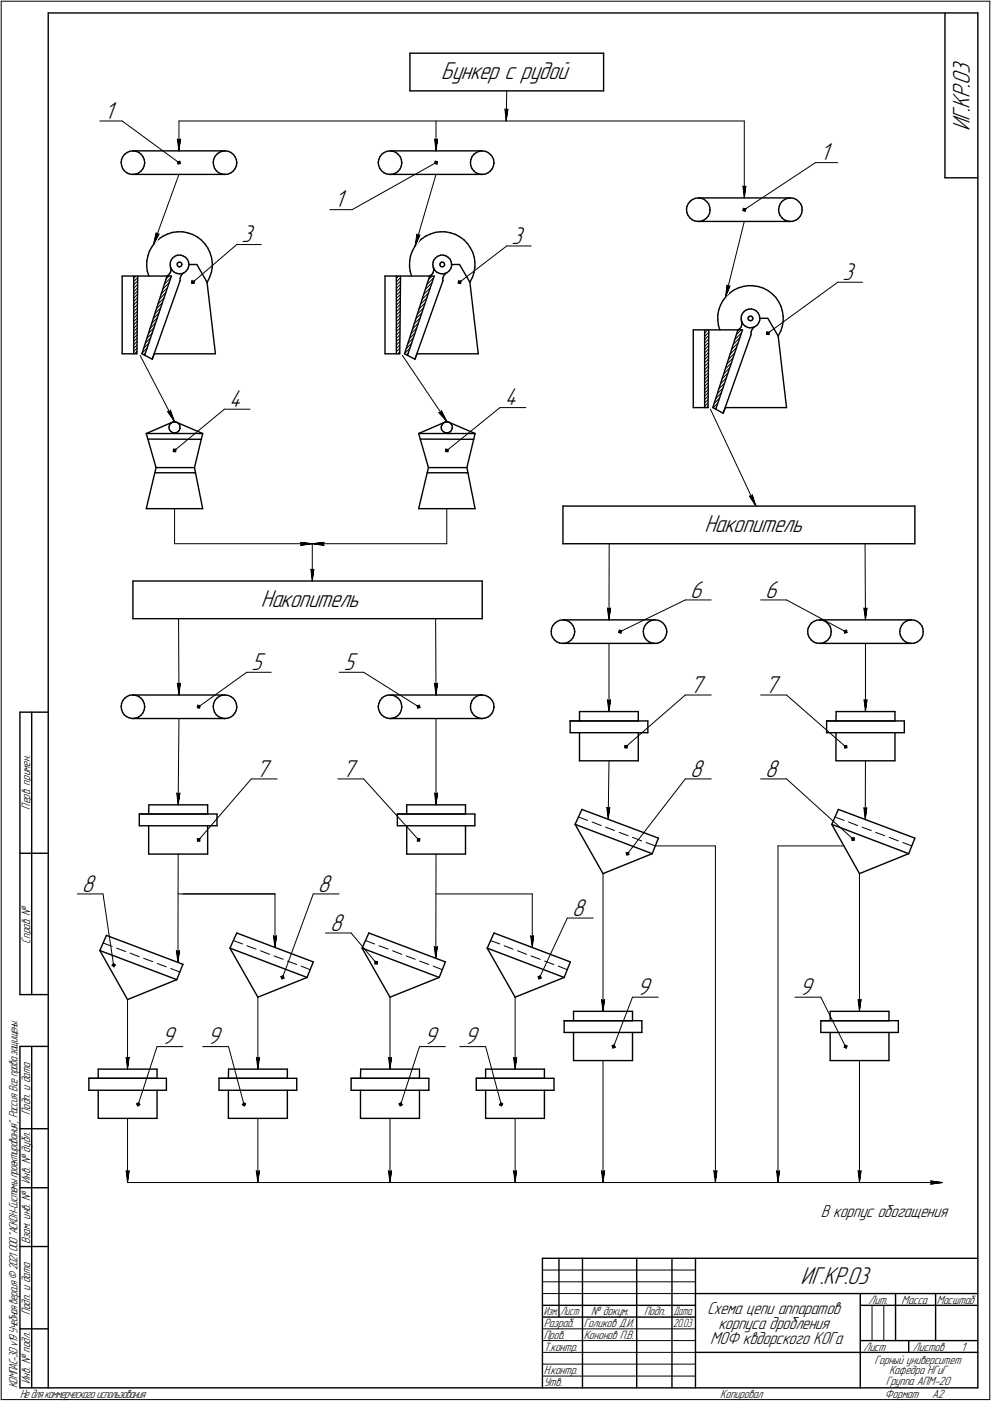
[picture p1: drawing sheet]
<svg xmlns="http://www.w3.org/2000/svg" width="421mm" height="595mm" viewBox="0 0 421 595" stroke-linecap="round" stroke-linejoin="round" font-family="sans-serif">
<defs><g id="words">
<g font-size="10.9">
<text x="187.5" y="33.5">Бункер с рудой</text>
<text x="44.4" y="50.4">1</text>
<text x="412" y="55.8" transform="rotate(-90 412 55.8)">ИГ.КР.03</text>
<text x="348.4" y="68.1">1</text>
<text x="142.1" y="88.1">1</text>
<text x="102.6" y="102.9">3</text>
<text x="217.3" y="103.5">3</text>
<text x="358" y="118.9">3</text>
<text x="97.3" y="172.8">4</text>
<text x="214.4" y="172.1">4</text>
<text x="299.3" y="225.9">Накопитель</text>
<text x="110.9" y="257.7">Накопитель</text>
<text x="293.2" y="253.8">6</text>
<text x="325.2" y="253.8">6</text>
<text x="106.8" y="284.6">5</text>
<text x="146.1" y="284.6">5</text>
<text x="293.2" y="294.2">7</text>
<text x="325.2" y="294.2">7</text>
<text x="108.8" y="329.9">7</text>
<text x="145.5" y="329.9">7</text>
<text x="293.2" y="329.9">8</text>
<text x="325.2" y="329.9">8</text>
<text x="34.8" y="378.7">8</text>
<text x="135.1" y="378.7">8</text>
<text x="243" y="389">8</text>
<text x="140.2" y="395.4">8</text>
<text x="270.7" y="422.6">9</text>
<text x="339.7" y="422.6">9</text>
<text x="68.7" y="443.6">9</text>
<text x="88.1" y="443.6">9</text>
<text x="180.2" y="443.6">9</text>
<text x="197.4" y="443.6">9</text>
<text x="340.2" y="545.5">ИГ.КР.03</text>
</g>
<g font-size="7.8">
<text x="348.7" y="516.8">В корпус обогащения</text>
<text x="300.4" y="558.1">Схема цепи аппаратов</text>
<text x="305.2" y="564.5">корпуса дробления</text>
<text x="301.7" y="571">МОФ квдорского КОГа</text>
</g>
<g font-size="5.4">
<text x="12.8" y="343.9" transform="rotate(-90 12.8 343.9)">Перв. примен.</text>
<text x="12.8" y="400.8" transform="rotate(-90 12.8 400.8)">Справ. №</text>
<text x="12.8" y="473.7" transform="rotate(-90 12.8 473.7)">Подп. и дата</text>
<text x="12.8" y="502.8" transform="rotate(-90 12.8 502.8)">Инв. № дубл.</text>
<text x="12.8" y="528.6" transform="rotate(-90 12.8 528.6)">Взам. инв. №</text>
<text x="369.1" y="553.8">Лит.</text>
<text x="383.1" y="553.8">Масса</text>
<text x="398" y="553.8">Масштаб</text>
<text x="12.8" y="558.7" transform="rotate(-90 12.8 558.7)">Подп. и дата</text>
<text x="231" y="563.8">Разраб.</text>
<text x="248" y="563.8">Голиков Д.И.</text>
<text x="251.2" y="558.8">№ докум.</text>
<text x="273.6" y="558.8">Подп.</text>
<text x="231" y="568.8">Пров.</text>
<text x="248" y="568.8">Кононов П.В.</text>
<text x="231" y="573.8">Т.контр.</text>
<text x="366.9" y="573.8">Лист</text>
<text x="387.9" y="573.8">Листов</text>
<text x="408.4" y="573.8">1</text>
<text x="371.6" y="579.3">Горный университет</text>
<text x="12.8" y="587.8" transform="rotate(-90 12.8 587.8)">Инв. № подл.</text>
<text x="231" y="583.8">Н.контр.</text>
<text x="377.7" y="583.8">Кафедра НГиГ</text>
<text x="7.5" y="589.5" transform="rotate(-90 7.5 589.5)">КОМПАС-3Dv19Учебнаяверсия©2021 ООО&quot;АСКОН-Системыпроектирования&quot;, Россия. Всеправазащищены.</text>
<text x="8.5" y="593.7">Недлякоммерческогоиспользования</text>
<text x="231" y="588.8">Утв.</text>
<text x="306" y="593.8">Копировал</text>
<text x="376" y="593.8">Формат</text>
<text x="376.3" y="588.3">Группа АПМ-20</text>
<text x="396" y="593.8">A2</text>
</g>
<g font-size="5.3">
<text x="231.1" y="558.8">Изм.</text>
<text x="238.1" y="558.8">Лист</text>
<text x="286" y="563.8">20.03</text>
<text x="286.1" y="558.8">Дата</text>
</g>
</g></defs>
<g fill="none" stroke="#000" stroke-width=".59">
<path d="M20.5 5.5v584zM20.5 5.5h395zM401.5 5.5v70zM415.5 5.5v584zM174.2 38.6h82.3zM174.2 22.6h82.3zM174.2 22.6v16zM256.5 22.6v16zM51.5 69l.1 1.3zM51.6 67.7l-.1 1.3zM51.6 70.3l.5 1.2zM52.1 71.5l.7 1.1z"/>
<path d="M52.2 66.5l-.6 1.2zM52.8 72.6l1 .8zM53 65.5l1-.7zM53 65.5l-.8 1zM53.8 73.4l1.2 .5zM54 64.8l1.2-.5zM55 73.9l1.3 .2zM55.2 64.3l1.3-.2zM56.3 74.1l1.4-.1zM56.5 64.1l1.3 .2zM56.5 64.1h39.1zM56.5 74.1h39.1z"/>
<path d="M57.7 74l1.1-.5zM57.8 64.3l1.2 .5zM58.8 73.5l1.1-.8zM59 64.8l1 .8zM60 65.6l.8 1zM60.7 71.7l-.8 1zM60.8 66.6l.5 1.2zM61.2 70.5l-.5 1.2zM61.3 67.8l.2 1.3zM61.5 69.3l-.3 1.2zM61.5 69.3h.1M90.6 69l.2 1.3z"/>
<path d="M90.8 67.7l-.2 1.3zM90.8 70.3l.4 1.2zM91.2 71.5l.7 1.1zM91.3 66.5l-.5 1.2zM91.9 72.6l1.1 .8zM92.1 65.5l1-.7zM92.1 65.5l-.8 1zM93 73.4l1.1 .5zM93.1 64.8l1.2-.5zM94.1 73.9l1.4 .2zM94.3 64.3l1.4-.2zM95.5 74.1l1.3-.1z"/>
<path d="M95.7 64.1l1.2 .2zM96.8 74l1.2-.5zM96.9 64.3l1.2 .5zM98 73.5l1.1-.8zM98.1 64.8l1 .8zM99.1 65.6l.8 1zM99.8 71.7l-.7 1zM99.9 66.6l.5 1.2zM100.4 67.8l.2 1.3zM100.4 70.5l-.6 1.2zM100.6 69.3l-.2 1.2zM100.6 69.3h.1"/>
<path d="M160.7 69l.2 1.3zM160.9 70.3l.5 1.2zM161 67.7l-.3 1.3zM161.4 71.5l.7 1.1zM161.5 66.5l-.5 1.2zM162.1 72.6l1.1 .8zM162.2 65.5l1-.7zM162.2 65.5l-.7 1zM163.2 73.4l1.1 .5zM163.2 64.8l1.3-.5zM164.3 73.9l1.3 .2zM164.5 64.3l1.3-.2z"/>
<path d="M165.6 74.1l1.3-.1zM165.7 64.1h39.2zM165.7 74.1h39.2zM165.8 64.1l1.2 .2zM166.9 74l1.2-.5zM167 64.3l1.2 .5zM168.1 73.5l1.1-.8zM168.2 64.8l1 .8zM169.2 65.6l.9 1zM170 71.7l-.8 1zM170.1 66.6l.4 1.2zM170.5 67.8l.2 1.3z"/>
<path d="M170.5 70.5l-.5 1.2zM170.7 69.3l-.2 1.2zM170.7 69.3h.1M199.9 69l.1 1.3zM200 70.3l.5 1.2zM200.1 67.7l-.2 1.3zM200.5 71.5l.8 1.1zM200.6 66.5l-.5 1.2zM201.3 72.6l1 .8zM201.3 65.5l1.1-.7zM201.3 65.5l-.7 1zM202.3 73.4l1.2 .5z"/>
<path d="M202.4 64.8l1.2-.5zM203.5 73.9l1.2 .2zM203.6 64.3l1.3-.2zM204.7 74.1l1.3-.1zM204.9 64.1l1.3 .2zM206 74l1.3-.5zM206.2 64.3l1.1 .5zM207.3 73.5l1-.8zM207.3 64.8l1.1 .8zM208.4 65.6l.8 1zM209.1 71.7l-.8 1zM209.2 66.6l.5 1.2z"/>
<path d="M209.6 70.5l-.5 1.2zM209.7 67.8l.2 1.3zM209.9 69.3l-.3 1.2zM209.9 69.3h.1M401.5 75.5h14zM71.2 99.4l2.1-.7zM73.3 98.7l2.1-.2zM75.4 98.5h2.2zM77.6 98.5l2.2 .4zM79.8 98.9l2 .7zM81.8 99.6l1.9 1zM182.9 99.4l2-.7z"/>
<path d="M184.9 98.7l2.1-.2zM187 98.5h2.2zM189.2 98.5l2.1 .4zM191.3 98.9l2.2 .7zM193.5 99.6l1.8 1zM291.7 89l.1 1.3zM291.8 87.7l-.1 1.3zM291.8 90.3l.6 1.2zM292.4 91.5l.7 1zM292.4 86.5l-.6 1.2zM293.1 92.5l1 .9zM293.2 85.5l1-.7z"/>
<path d="M293.2 85.5l-.8 1zM294.1 93.4l1.2 .5zM294.2 84.8l1.3-.6zM295.3 93.9l1.3 .2zM295.5 84.2l1.3-.1zM296.6 94.1l1.3-.1zM296.7 84.1h39.1zM296.7 94.1h39.1zM296.8 84.1l1.2 .1zM297.9 94l1.1-.5zM298 84.2l1.2 .6zM299 93.5l1.1-.8z"/>
<path d="M299.2 84.8l1 .8zM300.2 85.6l.9 1zM301 91.7l-.9 1zM301.1 86.6l.4 1.2zM301.5 87.8l.2 1.3zM301.5 90.5l-.5 1.2zM301.7 89.2l-.2 1.3zM301.7 89.2h.1M330.8 89l.2 1.3zM331 90.3l.5 1.2zM331 87.7l-.2 1.3zM331.5 91.5l.7 1z"/>
<path d="M331.6 86.5l-.6 1.2zM332.2 92.5l1 .9zM332.3 85.5l1-.7zM332.3 85.5l-.7 1zM333.2 93.4l1.2 .5zM333.3 84.8l1.3-.6zM334.4 93.9l1.3 .2zM334.6 84.2l1.3-.1zM335.7 94.1l1.3-.1zM335.9 84.1l1.2 .1zM337 94l1.2-.5zM337.1 84.2l1.2 .6z"/>
<path d="M338.2 93.5l1.1-.8zM338.3 84.8l1 .8zM339.3 85.6l.9 1zM340.1 91.7l-.8 1zM340.2 86.6l.5 1.2zM340.6 90.5l-.5 1.2zM340.7 87.8l.1 1.3zM340.8 89.2l-.2 1.3zM340.8 89.2h.1M51.9 117.3h19.1zM51.9 117.3v33zM56.8 117.3v33z"/>
<path d="M58.5 117.3l-.3 33zM62.3 113l.3 2.1zM62.4 110.8l-.1 2.2zM62.6 115.1l.6 2.2zM62.8 108.7l-.4 2.1zM63.5 106.7l-.7 2zM64.6 104.7l-1.1 2zM65.9 103l-1.3 1.7zM65.9 103l1.6-1.5zM67.5 101.5l1.8-1.2zM69.3 100.3l1.9-.9zM71 117.3l-10.7 33z"/>
<path d="M71 117.3h1.8zM71 117.3l.7-.6zM72.3 112.6l.2 1.1zM72.3 115.9l-.6 .8zM72.4 111.4l-.1 1.2zM72.4 113.5l.2 .5zM72.5 113.7l.6 1zM72.6 114v1zM72.6 115l-.3 .9zM72.8 110.3l-.4 1.1zM72.8 117.3l-11.3 33.7zM73.1 114.7l.8 .9z"/>
<path d="M73.5 109.5l.9-.7zM73.5 109.5l-.7 .8zM73.9 115.6l1 .5zM74.4 108.8l1.1-.4zM74.9 116.1l1.1 .2zM75.3 112.1l.1 .6zM75.4 112.7l.3 .5zM75.5 108.4h1.2zM75.6 111.6l.5-.3zM75.6 111.6l-.3 .5zM75.7 113.2l.5 .2zM76 116.3l1.2-.1z"/>
<path d="M76.1 111.3l.5 .1zM76.2 113.4l.6-.2zM76.5 118.2v1zM76.5 119.2l-11.8 33.4zM76.6 111.4l.5 .4zM76.7 108.4l1.1 .3zM76.9 117.2l-.4 1zM77.1 111.8l.2 .6zM77.1 112.8l-.3 .4zM77.2 116.2l1.1-.4zM77.3 112.4l-.2 .4zM77.5 116.3l-.6 .9z"/>
<path d="M77.5 116.3l.3-.3zM77.8 108.7l1 .6zM78.3 115.8l.9-.7zM78.8 109.3l.8 .9zM79.6 110.2l.5 1zM79.8 114.1l-.6 1zM80.1 111.2l.2 1.2zM80.2 113l-.4 1.1zM80.3 112.4l-.1 .6zM80.3 112.4h3.4zM83.7 112.4l4.3 7.5zM83.7 100.6l1.7 1.3z"/>
<path d="M85.4 101.9l1.6 1.6zM87 103.5l1.2 1.7zM88 119.9l3.5 30.4zM88.1 119.7l-.1 .2zM88.2 105.2l1 2zM89.1 117.8l-1 1.9zM89.2 107.2l.6 2zM89.8 109.2l.4 2.1zM89.8 115.7l-.7 2.1zM90.2 111.3v2.2zM90.2 113.5l-.4 2.2zM163.6 117.3h18.9z"/>
<path d="M163.6 117.3v33zM168.4 117.3v33zM170.2 117.3l-.4 33zM174 113l.2 2.1zM174.1 110.8l-.1 2.2zM174.2 115.1l.6 2.2zM174.4 108.7l-.3 2.1zM175.2 106.7l-.8 2zM176.2 104.7l-1 2zM177.5 103l-1.3 1.7zM177.5 103l1.6-1.5zM179.1 101.5l1.7-1.2z"/>
<path d="M180.8 100.3l2.1-.9zM182.5 117.3l-10.6 33zM182.5 117.3h2zM182.5 117.3l.9-.6zM183.9 112.6l.2 1.1zM184 111.4l-.1 1.2zM184 115.9l-.6 .8zM184.1 113.5l.1 .5zM184.1 113.7l.6 1zM184.2 115l-.2 .9zM184.2 114v1zM184.4 110.3l-.4 1.1z"/>
<path d="M184.5 117.3l-11.4 33.7zM184.7 114.7l.8 .9zM185.2 109.5l.9-.7zM185.2 109.5l-.8 .8zM185.5 115.6l1 .5zM186.1 108.8l1.1-.4zM186.5 116.1l1.2 .2zM186.9 112.1v.6zM186.9 112.7l.4 .5zM187.2 108.4h1.2zM187.2 111.6l.5-.3zM187.2 111.6l-.3 .5z"/>
<path d="M187.3 113.2l.6 .2zM187.7 116.3l1.1-.1zM187.7 111.3l.6 .1zM187.9 113.4l.5-.2zM188.1 118.2l.1 1zM188.2 119.2l-11.9 33.4zM188.3 111.4l.4 .4zM188.4 108.4l1.1 .3zM188.4 113.2l.4-.4zM188.5 117.2l-.4 1zM188.7 111.8l.2 .6zM188.8 116.2l1.1-.4z"/>
<path d="M188.9 112.4l-.1 .4zM189.1 116.3l-.6 .9zM189.1 116.3l.4-.3zM189.5 108.7l.9 .6zM189.9 115.8l.9-.7zM190.4 109.3l.9 .9zM191.3 110.2l.4 1zM191.5 114.1l-.7 1zM191.7 111.2l.2 1.2zM191.9 113l-.4 1.1zM191.9 112.4v.6zM191.9 112.4h3.3z"/>
<path d="M195.2 112.4l4.4 7.5zM195.3 100.6l1.8 1.3zM197.1 101.9l1.5 1.6zM198.6 103.5l1.2 1.7zM199.6 119.9l3.6 30.4zM199.7 119.7h.1M199.8 105.2l1 2zM200.7 117.8l-1 1.9zM200.8 107.2l.7 2zM201.4 115.7l-.7 2.1zM201.5 109.2l.3 2.1zM201.8 111.3v2.2z"/>
<path d="M201.8 113.5l-.4 2.2zM305 135.9l.2 2.2zM305 133.8v2.1zM305.2 138.1l.6 2zM305.4 131.6l-.4 2.2zM306.2 129.5l-.8 2.1zM307.2 127.7l-1 1.8zM308.5 125.9l-1.3 1.8zM308.5 125.9l1.5-1.4zM310 124.5l1.8-1.3zM311.8 123.2l2-.9zM313.8 122.3l2.1-.6z"/>
<path d="M314.9 135.5l.2 1.2zM315 134.4l-.1 1.1zM315 138.8l-.6 .8zM315 136.3l.2 .6zM315.1 136.7l.5 1zM315.2 137.8l-.2 1zM315.2 136.9v.9zM315.4 133.3l-.4 1.1zM315.6 137.7l.9 .7zM315.9 121.7l2.1-.4zM316.1 132.3l1-.6zM316.1 132.3l-.7 1z"/>
<path d="M316.5 138.4l1 .6zM317.1 131.7l1.1-.4zM317.5 139l1.2 .3zM317.8 135l.1 .6zM317.9 135.6l.4 .5zM318 121.3l2.2 .1zM318.2 131.3l1.1-.1zM318.2 134.5l.5-.2zM318.2 134.5l-.4 .5zM318.3 136.1l.6 .1zM318.7 139.3l1.1-.2zM318.7 134.3l.6 .1z"/>
<path d="M318.9 136.2l.5-.1zM319.3 131.2l1.2 .4zM319.3 134.4l.4 .3zM319.7 134.7l.2 .5zM319.8 139.1l1.1-.4zM319.8 135.6l-.4 .5zM319.9 135.2l-.1 .4zM320 139.3l-.6 .8zM320 139.3l.5-.4zM320.2 121.4l2.1 .4zM320.5 131.6l.9 .6zM320.9 138.7l.9-.7z"/>
<path d="M321.4 132.2l.8 .8zM322.2 133l.5 1.1zM322.3 121.8l2.1 .6zM322.4 137l-.6 1zM322.7 134.1l.1 1.1zM322.8 135.9l-.4 1.1zM322.8 135.2v.7zM322.8 135.2h3.4zM324.4 122.4l1.9 1zM326.2 135.2l4.4 7.5zM326.3 123.4l1.8 1.4zM328.1 124.8l1.5 1.5z"/>
<path d="M329.6 126.3l1.2 1.8zM330.8 128.1l1 1.9zM331.8 130l.6 2.2zM332.4 132.2l.3 2.1zM332.4 138.6l-.7 2zM332.7 134.3v2.2zM332.7 136.5l-.3 2.1zM51.9 150.3h6.3zM60.3 150.3l4.4 2.3zM65.5 150.3h26zM65.5 150.3l-.8 2.3zM163.6 150.3h6.2z"/>
<path d="M171.9 150.3l4.4 2.3zM177.2 150.3h26zM177.2 150.3l-.9 2.3zM294.6 140.1h18.9zM294.6 140.1v33zM299.4 140.1v33zM301.2 140.1l-.4 33zM313.5 140.1l-10.6 33zM313.5 140.1h2zM313.5 140.1l.9-.5zM315.5 140.1l-11.4 33.7zM319.1 141.1v1.1z"/>
<path d="M319.1 142.2l-11.8 33.3zM319.4 140.1l-.3 1zM330.6 142.7l3.6 30.4zM330.7 142.6h.1M331.7 140.6l-1 2zM72.6 179.7l.8-.4zM72.6 179.7l-.5 .8zM73.4 179.3l.9-.1zM74.1 179l12 5.1zM74.3 179.2l.8 .2zM75.1 179.4l.8 .5zM75.9 179.9l.5 .8z"/>
<path d="M188.3 179.7l.8-.4zM188.3 179.7l-.5 .8zM189.1 179.3l.9-.1zM189.8 179l12 5.1zM190 179.2l.8 .2zM190.8 179.4l.7 .5zM191.5 179.9l.5 .8zM294.6 173.1h6.2zM302.9 173.1l4.4 2.4zM308.2 173.1h26zM308.2 173.1l-.9 2.4zM62.1 184.1l4.2 14.5z"/>
<path d="M62.1 184.1l12-5.1zM62.1 184.1h24zM62.8 186.5l22.7 .1zM66.3 198.6l-4.2 17.5zM66.3 198.6h16.3zM71.8 181.4l.1 .8zM71.9 182.2l.4 .8zM72.1 180.5l-.3 .9zM72.3 183l.7 .6zM73 183.6l.7 .3zM73.7 183.9l1-.1zM74.7 183.8l.8-.3z"/>
<path d="M75.5 183.5l.6-.6zM76.4 180.7l.1 .8zM76.5 182l-.4 .9zM76.5 181.5v.5zM82.6 198.6l3.5 17.5zM86.1 184.1l-3.5 14.5zM177.9 184.1l4.1 14.5zM177.9 184.1l11.9-5.1zM177.9 184.1h23.9zM178.6 186.5l22.7 .1zM182 198.6l-4.1 17.5zM182 198.6h16.4z"/>
<path d="M187.5 181.4v.8zM187.5 182.2l.5 .8zM187.8 180.5l-.3 .9zM188 183l.6 .6zM188.6 183.6l.9 .3zM189.5 183.9l.8-.1zM190.3 183.8l.9-.3zM191.2 183.5l.6-.6zM192 180.7l.2 .8zM192.1 182l-.3 .9zM192.2 181.5l-.1 .5zM198.4 198.6l3.4 17.5z"/>
<path d="M201.8 184.1l-3.4 14.5zM62.1 216.1h24zM65.8 200.8h16.8zM82.6 200.8h.5zM177.9 216.1h23.9zM181.4 200.8h17zM198.4 200.8h.4zM239.2 215h149.5zM239.2 215v16zM388.7 215v16zM239.2 231h149.5zM56.5 246.8h148.4z"/>
<path d="M56.5 246.8v16zM204.9 246.8v16zM56.5 262.8h148.4zM234.2 268.2l.1 1.4zM234.3 269.6l.5 1.2zM234.4 267l-.2 1.2zM234.8 270.8l.7 1zM234.9 265.8l-.5 1.2zM235.5 271.8l1.1 .8zM235.7 264.8l1-.8zM235.7 264.8l-.8 1zM236.6 272.6l1.1 .5z"/>
<path d="M236.7 264l1.2-.5zM237.7 273.1l1.3 .2zM237.9 263.5l1.3-.2zM239 273.3l1.4-.1zM239.2 263.3l1.3 .2zM239.2 263.3h39.1zM239.2 273.3h39.1zM240.4 273.2l1.2-.5zM240.5 263.5l1.2 .5zM241.6 272.7l1-.8zM241.7 264l1 .8zM242.7 264.8l.8 1.1z"/>
<path d="M243.4 270.9l-.8 1zM243.5 265.9l.5 1.1zM243.9 269.7l-.5 1.2zM244 267l.2 1.3zM244.2 268.5l-.3 1.2zM244.2 268.5h.1M273.3 268.2l.2 1.4zM273.5 267l-.2 1.2zM273.5 269.6l.4 1.2zM273.9 270.8l.8 1zM274 265.8l-.5 1.2zM274.7 271.8l1 .8z"/>
<path d="M274.8 264.8l1-.8zM274.8 264.8l-.8 1zM275.7 272.6l1.2 .5zM275.8 264l1.2-.5zM276.9 273.1l1.2 .2zM277 263.5l1.3-.2zM278.1 273.3l1.4-.1zM278.3 263.3l1.4 .2zM279.5 273.2l1.2-.5zM279.7 263.5l1.1 .5zM280.7 272.7l1-.8zM280.8 264l1.1 .8z"/>
<path d="M281.9 264.8l.7 1.1zM282.5 270.9l-.8 1zM282.6 265.9l.5 1.1zM283 269.7l-.5 1.2zM283.1 267l.2 1.3zM283.3 268.5l-.3 1.2zM283.3 268.5h.1M343.2 268.2l.1 1.4zM343.3 267l-.1 1.2zM343.3 269.6l.5 1.2zM343.8 270.8l.8 1zM343.9 265.8l-.6 1.2z"/>
<path d="M344.6 271.8l1 .8zM344.7 264.8l1-.8zM344.7 264.8l-.8 1zM345.6 272.6l1.2 .5zM345.7 264l1.3-.5zM346.8 273.1l1.3 .2zM347 263.5l1.2-.2zM348.1 273.3l1.2-.1zM348.1 263.3h39.2zM348.1 273.3h39.2zM348.2 263.3l1.3 .2zM349.3 273.2l1.2-.5z"/>
<path d="M349.5 263.5l1.2 .5zM350.5 272.7l1.1-.8zM350.7 264l1 .8zM351.7 264.8l.9 1.1zM352.5 270.9l-.9 1zM352.6 265.9l.4 1.1zM353 267l.1 1.3zM353 269.7l-.5 1.2zM353.1 268.5l-.1 1.2zM353.1 268.5h.1M382.3 268.2l.1 1.4zM382.4 269.6l.5 1.2z"/>
<path d="M382.5 267l-.2 1.2zM382.9 270.8l.8 1zM383 265.8l-.5 1.2zM383.7 271.8l1 .8zM383.8 264.8l1-.8zM383.8 264.8l-.8 1zM384.7 272.6l1.2 .5zM384.8 264l1.3-.5zM385.9 273.1l1.3 .2zM386.1 263.5l1.2-.2zM387.2 273.3l1.3-.1zM387.3 263.3l1.3 .2z"/>
<path d="M388.5 273.2l1.2-.5zM388.6 263.5l1.2 .5zM389.7 272.7l1-.8zM389.8 264l1 .8zM390.8 264.8l.9 1.1zM391.6 270.9l-.9 1zM391.7 265.9l.4 1.1zM392.1 267l.2 1.3zM392.1 269.7l-.5 1.2zM392.3 268.5l-.2 1.2zM392.3 268.5h.1M51.6 298.9l-.1 1.2z"/>
<path d="M52.2 297.6l-.6 1.3zM53 296.6l1-.8zM53 296.6l-.8 1zM54 295.8l1.2-.5zM55.2 295.3l1.3-.1zM56.5 295.2l1.3 .2zM56.5 295.2h39.1zM57.8 295.4l1.2 .5zM59 295.9l1 .8zM60 296.7l.8 1zM60.8 297.7l.5 1.2zM61.3 298.9l.2 1.3z"/>
<path d="M90.8 298.9l-.2 1.2zM91.3 297.6l-.5 1.3zM92.1 296.6l1-.8zM92.1 296.6l-.8 1zM93.1 295.8l1.2-.5zM94.3 295.3l1.4-.1zM95.7 295.2l1.2 .2zM96.9 295.4l1.2 .5zM98.1 295.9l1 .8zM99.1 296.7l.8 1zM99.9 297.7l.5 1.2zM100.4 298.9l.2 1.3z"/>
<path d="M161 298.9l-.3 1.2zM161.5 297.6l-.5 1.3zM162.2 296.6l1-.8zM162.2 296.6l-.7 1zM163.2 295.8l1.3-.5zM164.5 295.3l1.3-.1zM165.7 295.2h39.2zM165.8 295.2l1.2 .2zM167 295.4l1.2 .5zM168.2 295.9l1 .8zM169.2 296.7l.9 1zM170.1 297.7l.4 1.2z"/>
<path d="M170.5 298.9l.2 1.3zM200.1 298.9l-.2 1.2zM200.6 297.6l-.5 1.3zM201.3 296.6l1.1-.8zM201.3 296.6l-.7 1zM202.4 295.8l1.2-.5zM203.6 295.3l1.3-.1zM204.9 295.2l1.3 .2zM206.2 295.4l1.1 .5zM207.3 295.9l1.1 .8zM208.4 296.7l.8 1zM209.2 297.7l.5 1.2z"/>
<path d="M209.7 298.9l.2 1.3zM8.5 302.5v120zM8.5 302.5h12zM13.5 302.5v120zM51.5 300.1l.1 1.3zM51.6 301.4l.5 1.2zM52.1 302.6l.7 1.1zM52.8 303.7l1 .8zM53.8 304.5l1.2 .5zM55 305l1.3 .2zM56.3 305.2l1.4-.1zM56.5 305.2h39.1z"/>
<path d="M57.7 305.1l1.1-.5zM58.8 304.6l1.1-.7zM60.7 302.9l-.8 1zM61.2 301.7l-.5 1.2zM61.5 300.4l-.3 1.3zM61.5 300.4h.1M90.6 300.1l.2 1.3zM90.8 301.4l.4 1.2zM91.2 302.6l.7 1.1zM91.9 303.7l1.1 .8zM93 304.5l1.1 .5zM94.1 305l1.4 .2z"/>
<path d="M95.5 305.2l1.3-.1zM96.8 305.1l1.2-.5zM98 304.6l1.1-.7zM99.8 302.9l-.7 1zM100.4 301.7l-.6 1.2zM100.6 300.4l-.2 1.3zM100.6 300.4h.1M160.7 300.1l.2 1.3zM160.9 301.4l.5 1.2zM161.4 302.6l.7 1.1zM162.1 303.7l1.1 .8zM163.2 304.5l1.1 .5z"/>
<path d="M164.3 305l1.3 .2zM165.6 305.2l1.3-.1zM165.7 305.2h39.2zM166.9 305.1l1.2-.5zM168.1 304.6l1.1-.7zM170 302.9l-.8 1zM170.5 301.7l-.5 1.2zM170.7 300.4l-.2 1.3zM170.7 300.4h.1M199.9 300.1l.1 1.3zM200 301.4l.5 1.2zM200.5 302.6l.8 1.1z"/>
<path d="M201.3 303.7l1 .8zM202.3 304.5l1.2 .5zM203.5 305l1.2 .2zM204.7 305.2l1.3-.1zM206 305.1l1.3-.5zM207.3 304.6l1-.7zM209.1 302.9l-.8 1zM209.6 301.7l-.5 1.2zM209.9 300.4l-.3 1.3zM209.9 300.4h.1M242.2 306.2h29zM242.2 306.2h33.1z"/>
<path d="M242.2 306.2v5zM242.2 311.2h33.1zM246.2 302.3h25zM246.2 302.3v3.9zM246.2 311.2v12zM271.2 302.3v3.9zM271.2 311.2v12zM275.3 306.2v5zM351.2 306.2h29zM351.2 306.2h33zM351.2 306.2v5zM351.2 311.2h33z"/>
<path d="M355.2 311.2v12zM355.3 302.3h24.9zM355.3 302.3l-.1 3.9zM380.2 302.3v3.9zM380.2 311.2v12zM384.2 306.2v5zM246.2 323.2h25zM355.2 323.2h25zM59.2 345.8h29zM59.2 345.8h33zM59.2 345.8v5zM59.2 350.8h33z"/>
<path d="M63.2 350.8v12zM63.2 341.9h25zM63.2 341.9v3.9zM88.2 341.9v3.9zM88.2 350.8v12zM92.2 345.8v5zM168.8 345.8h29zM168.8 345.8h33zM168.8 345.8v5zM168.8 350.8h33zM172.8 341.9h25zM172.8 341.9v3.9z"/>
<path d="M172.8 350.8v12zM197.8 341.9v3.9zM197.8 350.8v12zM201.8 345.8v5zM244.3 350.2l32.8 12.4zM244.3 350.2l11.9 20.9zM247.2 343.8l-2.9 6.4zM247.2 343.8l32.5 12.2zM279.7 356l-2.6 6.6zM353.4 350.2l32.7 12.4zM353.4 350.2l11.8 20.9zM356.2 343.8l-2.8 6.4z"/>
<path d="M356.2 343.8l32.5 12.2zM388.7 356l-2.6 6.6zM8.5 362.5h12zM63.2 362.8h25zM172.8 362.8h25zM256.2 371.1l20.9-8.5zM365.2 371.1l20.9-8.5zM45.2 397.3l-2.8 6.5zM45.2 397.3l32.5 12.3zM100.6 396.3l-2.9 6.5zM100.6 396.3l32.5 12.3zM156.7 396.3l-2.9 6.5z"/>
<path d="M156.7 396.3l32.5 12.3zM209.9 396.3l-2.9 6.5zM209.9 396.3l32.4 12.3zM42.4 403.8l32.7 12.3zM42.4 403.8l11.8 20.8zM77.7 409.6l-2.6 6.5zM97.7 402.8l32.8 12.4zM97.7 402.8l11.9 20.8zM133.1 408.6l-2.6 6.6zM153.8 402.8l32.8 12.4zM153.8 402.8l11.9 20.8zM189.2 408.6l-2.6 6.6z"/>
<path d="M207 402.8l32.7 12.4zM207 402.8l11.9 20.8zM242.3 408.6l-2.6 6.6zM8.5 422.5h12zM54.2 424.6l20.9-8.5zM109.6 423.6l20.9-8.4zM165.7 423.6l20.9-8.4zM218.9 423.6l20.8-8.4zM239.7 433.6h29zM239.7 433.6h33zM239.7 433.6v5zM239.7 438.6h33z"/>
<path d="M243.7 429.6h25zM243.7 429.6v4zM243.7 438.6v11.9zM268.7 429.6v4zM268.7 438.6v11.9zM272.7 433.6v5zM348.7 433.6h29zM348.7 433.6h33zM348.7 433.6v5zM348.7 438.6h33zM352.7 429.6h25zM352.7 429.6v4z"/>
<path d="M352.7 438.6v11.9zM377.7 429.6v4zM377.7 438.6v11.9zM381.7 433.6v5zM8.5 444.5v145zM8.5 444.5h12zM13.5 444.5v145zM37.8 458h28.9zM37.8 458h32.9zM37.8 458v5.1zM41.7 454.2h25zM41.7 454.2v3.8z"/>
<path d="M66.7 454.2v3.8zM70.7 458v5.1zM93 458h29.1zM93 458h33.1zM93 458v5.1zM97.1 454.2h25zM97.1 454.2l-.1 3.8zM122.1 454.2v3.8zM126.1 458v5.1zM149.2 458h29zM149.2 458h33zM149.2 458v5.1z"/>
<path d="M153.2 454.2h25zM153.2 454.2v3.8zM178.2 454.2v3.8zM182.2 458v5.1zM202.4 458h28.9zM202.4 458h33zM202.4 458v5.1zM206.3 454.2h25zM206.3 454.2v3.8zM231.3 454.2v3.8zM235.4 458v5.1zM243.7 450.5h25z"/>
<path d="M352.7 450.5h25zM8.5 479.5h12zM37.8 463.1h32.9zM41.7 463.1v12zM41.7 475.1h25zM66.7 463.1v12zM93 463.1h33.1zM97 463.1v12zM97 475.1h25.1zM122.1 463.1v12zM149.2 463.1h33zM153.2 463.1v12z"/>
<path d="M153.2 475.1h25zM178.2 463.1v12zM202.4 463.1h33zM206.3 463.1v12zM206.3 475.1h25zM231.3 463.1v12zM8.5 504.5h12zM8.5 529.5h12zM230.5 534.5h185zM230.5 534.5v55zM237.5 534.5v25zM247.5 534.5v55z"/>
<path d="M270.5 534.5v55zM285.5 534.5v55zM295.5 534.5v55zM230.5 554.5h65zM230.5 559.5h65zM295.5 549.5h120zM365.5 549.5v40zM365.5 554.5h15zM380.5 549.5v20zM380.5 554.5h35zM397.5 549.5v20zM8.5 564.5h12z"/>
<path d="M295.5 574.5h70zM365.5 574.5h50zM365.5 569.5h50zM386.1 569.5v5zM8.5 589.5h12zM20.5 589.5h395z"/>
</g>
<g fill="none" stroke="#000" stroke-width=".42">
<path d="M.5 .5v594zM.5 .5h420zM420.5 .5v594zM215.3 38.6l-.2 12.8zM42.4 51.4h9.5zM51.9 51.4l24.1 17.7zM75.4 59.1l.6 5zM75.4 59.1l.6 .5zM76 51.4h240.2zM76 59.6l.7-.5zM76 51.4v12.7zM76.7 59.1l-.7 5z"/>
<path d="M184.7 59.1l.6 5zM184.7 59.1l.6 .5zM185.3 59.6l.6-.5zM185.3 51.4v12.7zM185.9 59.1l-.6 5zM214.5 46.3l.6 5.1zM214.5 46.3l.6 .5zM215.1 46.8l.7-.4zM215.8 46.4l-.7 5zM316.2 51.4v32.7zM75.4 68.7l.2 .1zM75.4 68.7l.2 1z"/>
<path d="M75.4 68.7l1.1-.2zM75.6 68.8l.3 .1zM75.6 68.8l.2 .7zM75.6 68.8l.8-.1zM75.6 69.7l1-.2zM75.8 69.5l.7-.1zM75.9 68.9v.4zM75.9 69.3h.3zM75.9 68.9h.3zM76 74.1l-10.8 29.8zM76.2 68.9v.4zM76.4 68.7l.1 .7z"/>
<path d="M76.5 68.5l.1 1zM184.8 69.3h.1M184.7 69.4l1 .4zM184.8 69.3h.3zM184.8 69.3l.7 .2zM184.9 68.4l1 .3zM184.9 68.4l-.2 1zM185.1 69.3h.3zM185.1 68.7l.7 .1zM185.1 68.7l-.3 .6zM185.2 68.9l.3 .1zM185.2 68.9l-.1 .4z"/>
<path d="M185.3 74.1l-8.9 30.4zM185.5 69l-.1 .3zM185.8 68.8l-.3 .7zM185.9 68.7l-.2 1.1zM315.6 79.1l.6 5zM315.6 79.1l.6 .5zM316.2 79.6l.7-.5zM316.9 79.1l-.7 5zM346.5 69.1h9.4zM66.3 99l-1.1 4.9zM66.3 99l.4 .7zM66.7 99.7l.9-.3z"/>
<path d="M67.6 99.4l-2.4 4.5zM140.1 89.1h9.5zM149.6 89.1l35.7-20zM177.1 99.5l-.7 5zM177.1 99.5l.5 .7zM178.4 99.8l-2 4.7zM315.6 89.5l1.1 .2zM315.8 89.4l.8 .1zM315.8 88.5l1.1 .1zM315.8 88.5l-.2 1zM316 88.6l.7 .2zM316 88.6l-.2 .8z"/>
<path d="M316.1 89.2l.3 .1zM316.1 88.9l.4 .1zM316.1 88.9v.3zM316.2 94.1l-7.9 32.1zM316.2 89.1l30.3-20zM316.5 89l-.1 .3zM316.5 89l.2-.2zM316.7 88.8l-.1 .7zM316.7 88.8l.2-.2zM316.9 88.6l-.2 1.1zM56.8 118.2l.9-.9zM58.5 117.9l-1.7 1.7z"/>
<path d="M70.4 118.6l1.5-1.3zM81.4 119.3l1.1 .1zM81.4 119.3v1zM81.6 119.5h.7zM81.6 119.5l-.1 .7zM81.8 119.6l.3 .1zM81.8 119.6v.5zM82 119.9l18.6-16zM82.1 119.7v.4zM82.1 119.7l.2-.2zM82.3 119.5v.7zM82.3 119.5l.2-.1z"/>
<path d="M82.5 119.4v1zM100.6 103.9h10.4zM168.4 119.7l1.8-1.8zM168.4 118.3l1-1zM177.6 100.2l.8-.4zM182 118.8l1.6-1.5zM194.8 119.3l1 .1zM194.8 119.3l-.2 1zM195 119.5h.7zM195 119.5l-.1 .6zM195.1 120l.3 .1zM195.2 119.6l.3 .1z"/>
<path d="M195.2 119.6l-.1 .4zM195.2 119.9l20.1-15.4zM195.5 119.7l-.1 .4zM195.5 119.7l.2-.2zM195.7 119.5l-.1 .7zM195.7 119.5l.1-.1zM195.8 119.4l-.1 1.1zM215.3 104.5h10.4zM355.9 119.9h10.5zM56.8 136.6l1.5-1.6zM56.8 133.8l1.6-1.6zM56.8 132.3l1.6-1.6z"/>
<path d="M56.8 130.9l1.6-1.6zM56.8 125.2l1.7-1.6zM56.8 123.9l1.7-1.7zM56.8 122.4l1.7-1.7zM56.8 121l1.7-1.7zM58.3 139.3l-1.5 1.5zM58.3 137.8l-1.5 1.6zM58.3 136.4l-1.5 1.6zM58.3 133.6l-1.5 1.5zM58.4 127.8l-1.6 1.7zM58.4 126.4l-1.6 1.7zM58.4 125l-1.6 1.7z"/>
<path d="M64.4 137.4l2.5-2.4zM65.4 139.2l-2.3 2.4zM65.8 133.3l2.5-2.6zM66.1 137.1l-2.3 2.4zM66.5 131.1l2.5-2.5zM67.1 129.1l2.7-2.6zM67.6 132.8l-2.5 2.6zM68.4 124.9l2.8-2.7zM69.1 122.9l2.8-2.8zM69.8 120.7l2.8-2.8zM70.4 124.3l-2.6 2.7zM81.4 120.3l1.1 .1z"/>
<path d="M81.5 120.2h.8zM81.8 120.1h.3zM168.4 136.7l1.6-1.6zM168.4 135.3l1.6-1.6zM168.4 133.9l1.6-1.7zM168.4 132.4l1.6-1.6zM168.4 131l1.6-1.6zM168.4 129.6l1.7-1.7zM168.4 128.2l1.7-1.7zM168.4 126.7l1.7-1.6zM168.4 125.4l1.7-1.7zM168.4 122.5l1.7-1.7z"/>
<path d="M168.4 121.1l1.8-1.7zM169.9 137.9l-1.5 1.6zM169.9 136.6l-1.5 1.5zM170.1 122.3l-1.7 1.7zM175.9 137.6l2.6-2.5zM176.6 135.5l2.6-2.5zM177.3 133.4l2.6-2.5zM177.7 137.2l-2.4 2.5zM178 131.3l2.6-2.6zM178.6 129.2l2.8-2.6zM179.3 127.2l2.7-2.7zM180 125.1l2.8-2.8z"/>
<path d="M180.7 122.9l2.8-2.7zM181.4 120.9l2.7-2.8zM194.6 120.3l1.1 .2zM194.9 120.1l.7 .1zM308.9 121.2l-.6 5zM308.9 121.2l.5 .6zM309.4 121.8l.7-.3zM310.1 121.5l-1.8 4.7zM56.8 149.3l1.5-1.4zM56.8 146.5l1.5-1.5zM56.8 145l1.5-1.4zM56.8 142.2l1.5-1.5z"/>
<path d="M58.2 149.3l-1 1zM58.3 146.5l-1.5 1.4zM58.3 142.2l-1.5 1.5zM59.5 151l14.6 28zM61 150.7l.9-.8zM61 147.9l2.3-2.3zM61.7 145.8l2.3-2.3zM62.4 143.8l2.4-2.4zM62.6 147.7l-2.2 2.3zM168.4 149.4l1.4-1.4zM168.4 148l1.4-1.4zM168.4 146.6l1.4-1.5z"/>
<path d="M168.4 145.1l1.5-1.4zM168.4 143.8l1.5-1.6zM168.4 142.3l1.5-1.5zM168.4 140.9l1.5-1.5zM169 150.3l.8-.9zM170.9 151l18.9 28zM172 150.1l2.2-2.2zM172.7 150.7l.8-.7zM174.7 141.7l2.3-2.3zM174.8 145.8l-2.2 2.3zM175.6 143.6l-2.3 2.4zM176.3 141.5l-2.3 2.3z"/>
<path d="M299.4 159.9l1.6-1.6zM299.4 158.4l1.6-1.5zM299.4 157.1l1.6-1.7zM299.4 155.6l1.6-1.6zM299.4 154.2l1.6-1.6zM299.4 152.7l1.6-1.6zM299.4 151.4l1.7-1.7zM299.4 149.9l1.7-1.6zM299.4 148.5l1.7-1.7zM299.4 147.2l1.7-1.7zM299.4 145.7l1.7-1.7zM299.4 141.5l1.3-1.4z"/>
<path d="M300.9 159.7l-1.5 1.6zM301.1 142.6l-1.7 1.7zM301.2 141.1l-1.8 1.8zM308.2 156.7l2.5-2.5zM308.9 154.6l2.5-2.5zM310 156.3l-2.5 2.5zM310.9 148.3l2.7-2.7zM312.2 149.9l-2.7 2.7zM312.3 144.2l2.7-2.8zM312.8 147.7l-2.6 2.8zM312.9 142.1l2-2zM314.3 143.5l-2.7 2.8z"/>
<path d="M325.6 142l1.1 .2zM325.8 141l1.1 .1zM325.8 141l-.2 1zM325.9 141.9l.7 .1zM326 141.1l.6 .2zM326 141.1l-.1 .8zM326.1 141.7l.3 .1zM326.1 141.4h.4zM326.1 141.4v.3zM326.2 141.6l29.7-21.7zM326.5 141.4l-.1 .4zM326.5 141.4h.1"/>
<path d="M326.6 141.3v.7zM326.6 141.3l.3-.2zM326.9 141.1l-.2 1.1zM71.2 174.8l2.9 4.2zM71.2 174.8l.9 .2zM72.4 174.2l-.3 .8zM72.4 174.2l1.7 4.8zM95.3 173.8h11zM186.4 175.3l3.4 3.7zM186.4 175.3h.9zM187.5 174.5l-.2 .8zM187.5 174.5l2.3 4.5z"/>
<path d="M212.4 173.1h11zM299.4 172.6l1.4-1.5zM299.4 171.2l1.4-1.4zM299.4 167l1.5-1.6zM299.4 165.5l1.5-1.5zM299.4 164.1l1.5-1.5zM299.4 162.6l1.5-1.5zM300.2 173.1l.6-.5zM300.8 168.3l-1.4 1.5zM300.8 166.9l-1.4 1.4zM301.8 173.8l19.3 41.2zM303.4 171.4l2.3-2.3z"/>
<path d="M304.3 173.3l-.3 .4zM304.8 167.2l2.4-2.4zM305 171.2l-2 2zM305.5 165.1l2.3-2.4zM306.2 163l2.4-2.5zM306.4 167l-2.3 2.2zM306.8 160.9l2.5-2.5zM73.6 191.9h1.1zM73.7 190.8h1.1zM73.7 190.8l-.1 1.1zM73.8 191h.8zM73.8 191v.7z"/>
<path d="M73.8 191.7l.7 .1zM74 191.2h.4zM74 191.2v.3zM74 191.5h.3zM74.2 191.3l21.1-17.5zM74.4 191.2l-.1 .3zM74.4 191.2l.2-.2zM74.6 191l-.1 .8zM74.6 191l.2-.2zM74.8 190.8l-.1 1.1zM189.3 191.9h1zM189.4 190.8l1.1 .1z"/>
<path d="M189.4 190.8l-.1 1.1zM189.5 191.7l.7 .1zM189.6 190.9l.6 .1zM189.6 190.9l-.1 .8zM189.7 191.5h.4zM189.7 191.2h.4zM189.7 191.2v.3zM189.9 191.3l22.5-18.2zM190.1 191.2v.3zM190.1 191.2l.1-.2zM190.2 191v.8zM190.2 191l.3-.1z"/>
<path d="M190.5 190.9l-.2 1zM74.2 216.1v14.9zM189.8 216.1v14.9zM318.4 210.7l2.7 4.3zM318.4 210.7l.9 .2zM319.6 210.2l-.3 .7zM319.6 210.2l1.5 4.8zM74.2 231h58.5zM127.7 231.6l5-.6zM127.7 230.4l.5 .6zM127.7 230.4l5 .6zM128.2 231l-.5 .6z"/>
<path d="M132.7 231v15.8zM132.7 231l5-.6zM132.7 231l5 .6zM132.7 231h57.1zM137.2 231l.5 .6zM137.7 230.4l-.5 .6zM258.8 231l-.1 32.3zM367.5 231l.2 32.3zM132.1 241.8l.6 5zM132.1 241.8l.6 .5zM132.7 242.3l.6-.5zM133.3 241.8l-.6 5z"/>
<path d="M258.1 258.3l.6 5zM258.1 258.3l.6 .5zM258.7 258.8l.7-.5zM259.4 258.3l-.7 5zM291.2 254.8h11zM323.2 254.8h11zM334.2 254.8l25 13.5zM367 258.3l.7 5zM367 258.3l.7 .5zM367.7 258.8l.7-.5zM368.4 258.3l-.7 5zM75.9 262.8l.1 32.4z"/>
<path d="M185.1 262.8l.2 32.4zM258.7 273.3v29zM262.8 268.6l1 .4zM263 268.6l.7 .2zM263.1 267.6l1.1 .4zM263.1 267.6l-.3 1zM263.2 268.5l.4 .1zM263.2 267.9l.7 .2zM263.2 267.9l-.2 .7zM263.3 268.1l.4 .1zM263.3 268.1l-.1 .4zM263.5 268.3l27.7-13.5z"/>
<path d="M263.7 268.2l-.1 .4zM263.7 268.2l.2-.1zM263.9 268.1l-.2 .7zM263.9 268.1l.3-.1zM264.2 268l-.4 1zM358.8 268.1h.1M358.6 268l.3 1zM358.6 268l1.1-.4zM358.8 268.1l.3 .1zM358.8 268.1l.3 .6zM358.8 268.1l.7-.2zM358.9 269l1-.4z"/>
<path d="M359.1 268.2l.1 .4zM359.1 268.2l.3-.1zM359.1 268.7l.6-.1zM359.2 268.6l.3-.1zM359.4 268.1l.1 .4zM359.5 267.9l.2 .7zM359.7 267.6l.2 1zM367.7 273.3v29zM75.4 290.2l.6 5zM75.4 290.2l.6 .5zM76 290.7l.6-.5zM76.6 290.2l-.6 5z"/>
<path d="M84 299.6l1 .1zM84 299.6l-.2 1.1zM84.1 299.8l.7 .1zM84.1 299.8l-.1 .7zM84.2 300l.4 .1zM84.2 300v.3zM84.8 299.9l-.1 .7zM84.8 299.9l.2-.2zM85 299.7l-.2 1.1zM104.8 285.6h10.4zM144.1 285.6h10.4zM154.5 285.6l23.4 14.6z"/>
<path d="M177.2 299.8l.3 .2zM177.2 299.8l.3 1zM177.2 299.8l1-.2zM177.6 300.1h.1M177.5 300v.7zM177.5 300l.6-.2zM178 300l.1 .3zM178.1 299.8l.2 .7zM178.2 299.6l.3 1zM184.6 290.2l.7 5zM184.6 290.2l.7 .5zM185.3 290.7l.6-.5z"/>
<path d="M185.9 290.2l-.6 5zM258.1 297.3l.6 5zM258.1 297.3l.6 .5zM258.7 297.8l.7-.5zM259.4 297.3l-.7 5zM291.2 295.2h11zM323.2 295.2h11zM334.2 295.2l25 22zM367.1 297.3l.6 5zM367.1 297.3l.6 .5zM367.7 297.8l.7-.5zM368.4 297.3l-.7 5z"/>
<path d="M76 305.2l-.3 36.7zM83.8 300.7l1 .1zM84 300.5l.7 .1zM84.2 300.3l.3 .1zM84.4 300.2l20.4-14.6zM84.6 300.1l-.1 .3zM84.6 300.1l.2-.2zM177.5 300.8l1-.2zM177.5 300.7l.8-.2zM177.6 300.1l.1 .3zM177.6 300.1l.4-.1zM177.7 300.4l.4-.1z"/>
<path d="M185.3 305.2v36.7zM265.4 317.7l1 .1zM265.5 316.7h1zM265.5 316.7l-.1 1zM265.6 316.8l.8 .1zM265.6 316.8v.7zM265.6 317.5l.7 .1zM265.8 317l.4 .1zM265.8 317v.3zM265.8 317.3l.3 .1zM265.9 317.2l25.3-22zM266.2 317.1l-.1 .3z"/>
<path d="M266.2 317.1l.2-.2zM266.4 316.9l-.1 .7zM266.4 316.9l.1-.2zM266.5 316.7l-.1 1.1zM358.7 316.7l.2 .2zM358.7 316.7l.1 1.1zM358.7 316.7h1zM358.8 317.8l1-.1zM358.9 316.9l.2 .2zM358.9 316.9l.1 .7zM358.9 316.9l.7-.1zM359 317.6l.7-.1z"/>
<path d="M359.1 317.1l.1 .3zM359.1 317.1l.3-.1zM359.2 317.4l.3-.1zM359.4 317l.1 .3zM359.6 316.8l.1 .7zM359.7 316.7l.1 1zM75.1 336.9l.6 5zM75.1 336.9l.7 .5zM75.8 337.4l.7-.5zM76.5 336.9l-.8 5zM106.8 330.9l-22.4 25.9zM106.8 330.9h11z"/>
<path d="M143.5 330.9h11zM154.5 330.9l23.4 25.9zM184.7 336.9l.6 5zM184.7 336.9l.6 .5zM185.3 337.4l.6-.5zM185.9 336.9l-.6 5zM258.7 323.2l-.3 24.8zM291.2 330.9l-24.6 31.7zM291.2 330.9h11zM323.2 330.9h11zM334.2 330.9l28.3 25.5zM367.7 323.2l-.1 24.9z"/>
<path d="M83.8 356.3l1.1-.1zM83.8 356.3l.1 1.1zM83.9 357.4l1-.1zM84 356.4h.8zM84 356.4l.1 .7zM84.1 357.1h.7zM84.2 356.6h.4zM84.2 356.6v.4zM84.2 357h.4zM84.6 356.6v.4zM84.8 356.4l-.2 .2zM84.8 356.4v.7z"/>
<path d="M84.8 356.4l.1-.2zM84.9 356.2v1.1zM177.3 357.3h1zM177.4 356.2l.1 .2zM177.4 356.2l-.1 1.1zM177.4 356.2l1 .1zM177.5 357.1h.6zM177.5 356.4l.2 .2zM177.5 356.4v.7zM177.5 356.4h.7zM177.6 357h.4zM177.7 356.6l-.1 .4z"/>
<path d="M177.7 356.6h.4zM178.1 356.6l-.1 .4zM178.2 356.4l-.1 .7zM178.4 356.3l-.1 1zM245.8 347l3.9 1.5zM251.5 349.2l3.9 1.5zM257.3 351.4l3.8 1.4zM257.8 343l.6 5zM257.8 343l.6 .5zM258.4 343.5l.7-.4zM259.1 343.1l-.7 4.9zM263.1 353.6l3.8 1.4z"/>
<path d="M268.7 355.7l3.9 1.5zM274.5 357.9l3.9 1.4zM278.4 359.3h25.6zM304 359.3v143zM330.5 359.3h28.1zM330.5 359.3v143zM354.8 347l3.8 1.5zM360.5 349.2l3.9 1.5zM361.9 355.9l.1 .2zM361.9 355.9v1.1zM361.9 355.9h1.1zM361.9 357h1.1z"/>
<path d="M362 356.1l.2 .2zM362 356.1l.1 .7zM362 356.1l.8-.1zM362.1 356.8h.7zM362.2 356.3l.1 .3zM362.2 356.3l.4-.1zM362.3 356.6h.3zM362.6 356.2v.4zM362.8 356v.8zM363 355.9v1.1zM366.3 351.4l3.9 1.4zM367 343.2l.6 4.9z"/>
<path d="M367 343.2l.6 .4zM367.6 343.6l.7-.4zM368.3 343.2l-.7 4.9zM372 353.6l3.9 1.4zM377.8 355.7l3.9 1.5zM383.5 357.9l3.9 1.4zM32.9 379.7h10.9zM43.8 379.7l4.5 30.3zM75.7 379.7h41.1zM75.7 362.8l-.1 46zM77.7 379.7h39.1zM116.8 379.7v22.8z"/>
<path d="M133.1 379.7l-13 35.5zM133.1 379.7h11zM185.3 379.7h40.8zM185.3 362.8l-.1 44.3zM226.1 379.7v22.8zM256.2 371.1v58.5zM266 362.2l1.1-.2zM266 362.2l.2 1zM266.2 363.2l1-.1zM266.3 362.3l.7-.1zM266.3 362.3l.1 .8zM266.4 363.1l.6-.1z"/>
<path d="M266.4 362.5h.4zM266.4 362.5v.3zM266.4 362.8h.5zM266.8 362.5l.1 .3zM267 362.2l-.2 .3zM267 362.2v.8zM267.1 362l-.1 .2zM267.1 362l.1 1.1zM365.2 371.1v58.5zM99.1 399.5l3.9 1.5zM116.2 397.5l.6 5zM116.2 397.5l.6 .5z"/>
<path d="M116.8 398l.7-.5zM117.5 397.5l-.7 5zM138.3 396.3h10.9zM149.2 396.3l10.6 12.6zM155.3 399.5l3.9 1.5zM208.4 399.5l3.9 1.5zM225.5 397.5l.6 5zM225.5 397.5l.6 .5zM226.1 398l.6-.5zM226.7 397.5l-.6 5zM241 390l-11.7 25.2zM241 390h11.1z"/>
<path d="M43.8 400.6l3.9 1.4zM47.6 410l.8 .7zM47.8 410l.5 .5zM48.1 410l.2 .2zM48.2 409.2l.1 .2zM48.2 409.2l-.6 .8zM48.2 409.2l.8 .7zM48.3 409.7l-.2 .3zM48.3 409.7l.2 .3zM48.3 409.4v.3zM48.3 409.4l-.5 .6zM48.3 409.4l.5 .5z"/>
<path d="M48.5 410l-.2 .2zM48.8 409.9l-.5 .6zM49 409.9l-.6 .8zM49.5 402.8l3.9 1.4zM55.3 404.9l3.9 1.5zM61 407.1l3.9 1.4zM66.8 409.3l3.9 1.4zM72.6 411.4l3.9 1.5zM74.9 403.8l.7 5zM74.9 403.8l.7 .5zM75.6 404.3l.7-.5zM76.3 403.8l-.7 5z"/>
<path d="M104.9 401.7l3.9 1.5zM110.7 403.9l3.9 1.5zM116.4 406.1l3.9 1.4zM119.3 414.9l1-.5zM119.3 414.9l.5 1zM119.5 415l.7-.3zM119.5 415l.4 .6zM119.8 415.1l.3-.1zM119.8 415.1l.2 .3zM119.8 415.9l.9-.4zM119.9 415.6l.6-.2zM120 415.4l.2-.1z"/>
<path d="M120.1 415l.1 .3zM120.2 414.7l-.1 .3zM120.2 414.7l.3 .7zM120.3 414.4l-.1 .3zM120.3 414.4l.4 1.1zM122.2 408.3l3.9 1.4zM127.9 410.4l3.8 1.5zM159.3 409.4l1 .1zM159.3 408.3l.2 .3zM159.3 408.3v1.1zM159.3 408.3l1.1 .1zM159.4 409.3l.7 .1z"/>
<path d="M159.6 408.8h.1M159.5 408.6l-.1 .7zM159.5 408.6h.7zM159.6 408.8v.3zM159.6 409.1h.3zM159.6 408.8h.4zM160 408.8l-.1 .3zM160.2 408.6l-.1 .8zM160.4 408.4l-.1 1.1zM161 401.7l3.9 1.5zM166.8 403.9l3.9 1.5zM172.6 406.1l3.8 1.4z"/>
<path d="M178.3 408.3l3.9 1.4zM184.1 410.4l3.8 1.5zM184.5 402.1l.7 5zM184.5 402.1l.7 .5zM185.2 402.6l.6-.5zM185.8 402.1l-.6 5zM214.2 401.7l3.8 1.5zM219.9 403.9l3.9 1.5zM225.6 406.1l3.9 1.4zM228.6 414.9l1-.5zM228.6 414.9l.3 1zM228.9 415l.6-.3z"/>
<path d="M228.9 415l.2 .6zM228.9 415.9l1.1-.4zM229 415h.4zM229 415l.2 .4zM229.1 415.6l.6-.2zM229.2 415.4l.3-.1zM229.4 415l.1 .3zM229.5 414.7l-.1 .3zM229.5 414.7l.2 .7zM229.6 414.4l-.1 .3zM229.6 414.4l.4 1.1zM231.4 408.3l3.9 1.4z"/>
<path d="M237.2 410.4l3.8 1.5zM54.2 424.6v29.6zM109.6 423.6v30.6zM165.7 423.6v30.6zM218.9 423.6v30.6zM255.5 424.6l.7 5zM255.5 424.6l.7 .5zM256.2 425.1l.7-.5zM256.9 424.6l-.7 5zM268.7 423.6l-8 21zM268.7 423.6h11zM337.7 423.6h11z"/>
<path d="M348.7 423.6l10.5 21zM364.6 424.6l.6 5zM364.6 424.6l.6 .5zM365.2 425.1l.6-.5zM365.8 424.6l-.6 5zM53.6 449.2l.6 5zM53.6 449.2l.6 .5zM54.2 449.7l.7-.5zM54.9 449.2l-.7 5zM66.7 444.6l-7.9 24.5zM66.7 444.6h11zM86.1 444.6h11z"/>
<path d="M97.1 444.6l6.5 24.5zM109 449.2l.6 5zM109 449.2l.6 .5zM109.6 449.7l.6-.5zM110.2 449.2l-.6 5zM165.1 449.2l.6 5zM165.1 449.2l.6 .5zM165.7 449.7l.7-.5zM166.4 449.2l-.7 5zM178.2 444.6l-7.9 24.5zM178.2 444.6h11zM195.3 444.6h11z"/>
<path d="M206.3 444.6l6.6 24.5zM218.2 449.2l.7 5zM218.2 449.2l.7 .5zM218.9 449.7l.6-.5zM219.5 449.2l-.6 5zM256.2 450.5v51.8zM260 444.2l.9-.4zM260 444.2l.4 1.1zM260.3 444.4l.6-.3zM260.3 444.4l.2 .6zM260.4 445.3l1.1-.5zM260.5 444.5l.3-.2z"/>
<path d="M260.5 444.5l.1 .3zM260.5 445l.7-.2zM260.6 444.8l.3-.1zM260.8 444.3l.1 .4zM260.9 444.1l-.1 .2zM260.9 444.1l.3 .7zM260.9 443.8v.3zM260.9 443.8l.6 1zM358.6 444.9l1 .4zM358.8 444.8l.7 .2zM358.9 443.9l.2 .2zM358.9 443.9l-.3 1z"/>
<path d="M358.9 443.9l1 .3zM359.1 444.7l.3 .1zM359.1 444.1l.1 .2zM359.1 444.1l-.3 .7zM359.1 444.1l.6 .2zM359.2 444.3l-.1 .4zM359.2 444.3l.3 .1zM359.5 444.4l-.1 .4zM359.7 444.3l-.2 .7zM359.9 444.2l-.3 1.1zM365.2 450.5v51.8zM54.2 475.1v27.2z"/>
<path d="M58 468.9l.9-.5zM58 468.9l.5 .9zM58.3 469l.6-.4zM58.3 469l.3 .6zM58.5 469l.3-.1zM58.5 469l.2 .3zM58.5 469.8l.9-.5zM58.6 469.6l.6-.4zM58.7 469.3l.3-.2zM58.8 468.9l.2 .2zM58.9 468.6l-.1 .3zM58.9 468.6l.3 .6z"/>
<path d="M58.9 468.4v.2zM58.9 468.4l.5 .9zM103 469.3l.9 .5zM103.2 469.2l.6 .4zM103.4 469.1l.3 .2zM103.5 468.4v.2zM103.5 468.4l-.5 .9zM103.5 468.4l.9 .5zM103.5 468.6l.1 .3zM103.5 468.6l-.3 .6zM103.5 468.6l.6 .4zM103.6 468.9l-.2 .2z"/>
<path d="M103.6 468.9l.3 .2zM103.9 469.1l-.2 .2zM104.1 469l-.3 .6zM104.4 468.9l-.5 .9zM109.6 475.1v27.2zM165.7 475.1v27.2zM169.5 468.9l.9-.5zM169.5 468.9l.5 .9zM169.8 469l.5-.4zM169.8 469l.3 .6zM170 469l.3-.1zM170 469l.2 .3z"/>
<path d="M170 469.8l.9-.5zM170.1 469.6l.6-.4zM170.2 469.3l.2-.2zM170.3 468.9l.1 .2zM170.3 468.6v.3zM170.3 468.6l.4 .6zM170.4 468.4l-.1 .2zM170.4 468.4l.5 .9zM212.2 469.3l.9 .5zM212.4 469.2l.6 .4zM212.7 469.1l.3 .2zM212.8 468.6l.1 .3z"/>
<path d="M212.8 468.6l-.4 .6zM212.8 468.6l.6 .4zM212.8 468.4v.2zM212.8 468.4l-.6 .9zM212.8 468.4l.8 .5zM212.9 468.9l-.2 .2zM212.9 468.9l.3 .2zM213.2 469.1l-.2 .2zM213.4 469l-.4 .6zM213.6 468.9l-.5 .9zM218.9 475.1v27.2zM53.6 497.3l.6 5z"/>
<path d="M53.6 497.3l.6 .5zM54.2 497.8l.7-.5zM54.9 497.3l-.7 5zM108.9 497.3l.7 5zM108.9 497.3l.7 .5zM109.6 497.8l.6-.5zM110.2 497.3l-.6 5zM165 497.3l.7 5zM165 497.3l.7 .5zM165.7 497.8l.7-.5zM166.4 497.3l-.7 5zM218.2 497.3l.7 5z"/>
<path d="M218.2 497.3l.7 .5zM218.9 497.8l.6-.5zM219.5 497.3l-.6 5zM255.5 497.3l.7 5zM255.5 497.3l.7 .5zM256.2 497.8l.7-.5zM256.9 497.3l-.7 5zM303.3 497.3l.7 5zM303.3 497.3l.7 .5zM304 497.8l.6-.5zM304.6 497.3l-.6 5zM329.9 497.3l.6 5z"/>
<path d="M329.9 497.3l.6 .5zM330.5 497.8l.7-.5zM331.2 497.3l-.7 5zM364.6 497.3l.6 5zM364.6 497.3l.6 .5zM365.2 497.8l.6-.5zM365.8 497.3l-.6 5zM54.2 502.3h346.2zM395.4 503l5-.7zM395.4 501.6l.5 .7zM395.4 501.6l5 .7zM395.9 502.3l-.5 .7z"/>
<path d="M230.5 539.5h65zM230.5 544.5h65zM230.5 549.5h65zM370.5 554.5v15zM375.5 554.5v15zM230.5 564.5h65zM230.5 569.5h65zM230.5 574.5h65zM230.5 579.5h65zM.5 594.5h420zM230.5 584.5h65z"/>
</g>
<g fill="#fff" stroke="#fff" stroke-width=".42">
<path d="M187.5 25.7h55.7zM187.5 25.7h55.7zM187.5 25.8h55.7zM187.5 25.9h55.7zM187.5 26h55.7zM187.5 26.1h55.7zM187.5 26.2h55.7zM187.5 26.2h55.7zM187.5 26.3h55.7zM187.5 26.4h55.7zM187.5 26.5h55.7zM187.5 26.6h55.7zM187.5 26.7h55.7zM187.5 26.8h55.7zM187.5 26.8h55.7zM187.5 26.9h55.7zM187.5 27h55.7zM187.5 27.1h55.7zM187.5 27.2h55.7zM187.5 27.3h55.7zM187.5 27.3h55.7zM187.5 27.4h55.7zM187.5 27.5h55.7zM187.5 27.6h55.7zM187.5 27.7h55.7zM187.5 27.8h55.7zM187.5 27.9h55.7zM187.5 27.9h55.7zM187.5 28h55.7zM187.5 28.1h55.7zM187.5 28.2h55.7zM187.5 28.3h55.7zM187.5 28.4h55.7zM187.5 28.4h55.7zM187.5 28.5h55.7zM187.5 28.6h55.7zM187.5 28.7h55.7zM187.5 28.8h55.7zM187.5 28.9h55.7zM187.5 29h55.7zM187.5 29h55.7zM187.5 29.1h55.7zM187.5 29.2h55.7zM187.5 29.3h55.7zM187.5 29.4h55.7zM187.5 29.5h55.7zM187.5 29.5h55.7zM187.5 29.6h55.7zM187.5 29.7h55.7zM187.5 29.8h55.7zM187.5 29.9h55.7zM187.5 30h55.7zM187.5 30.1h55.7zM187.5 30.1h55.7zM187.5 30.2h55.7zM187.5 30.3h55.7zM187.5 30.4h55.7zM187.5 30.5h55.7zM187.5 30.6h55.7zM187.5 30.6h55.7zM187.5 30.7h55.7zM187.5 30.8h55.7zM187.5 30.9h55.7zM187.5 31h55.7zM187.5 31.1h55.7zM187.5 31.2h55.7zM187.5 31.2h55.7zM187.5 31.3h55.7zM187.5 31.4h55.7zM187.5 31.5h55.7zM187.5 31.6h55.7zM187.5 31.7h55.7zM187.5 31.7h55.7zM187.5 31.8h55.7zM187.5 31.9h55.7zM187.5 32h55.7zM187.5 32.1h55.7zM187.5 32.2h55.7zM187.5 32.3h55.7zM187.5 32.3h55.7zM187.5 32.4h55.7zM187.5 32.5h55.7zM187.5 32.6h55.7zM187.5 32.7h55.7zM187.5 32.8h55.7zM187.5 32.9h55.7zM187.5 32.9h55.7zM187.5 33h55.7zM187.5 33.1h55.7zM187.5 33.2h55.7zM187.5 33.3h55.7zM187.5 33.4h55.7zM187.5 33.4h55.7zM187.5 33.5h55.7zM187.5 33.6h55.7zM187.5 33.7h55.7zM187.5 33.8h55.7zM187.5 33.9h55.7zM187.5 34h55.7zM187.5 34h55.7zM187.5 34.1h55.7zM187.5 34.2h55.7zM187.5 34.3h55.7zM187.5 34.4h55.7zM187.5 34.5h55.7zM187.5 34.5h55.7zM187.5 34.6h55.7zM187.5 34.7h55.7zM187.5 34.8h55.7zM187.5 34.9h55.7zM187.5 35h55.7zM187.5 35.1h55.7zM187.5 35.1h55.7zM187.5 35.2h55.7zM187.5 35.3h55.7zM187.5 35.4h55.7zM187.5 35.5h55.7zM187.5 35.6h55.7z"/>
<path d="M110.9 249.9h43.6zM110.9 249.9h43.6zM110.9 250h43.6zM110.9 250.1h43.6zM110.9 250.2h43.6zM110.9 250.3h43.6zM110.9 250.4h43.6zM110.9 250.4h43.6zM110.9 250.5h43.6zM110.9 250.6h43.6zM110.9 250.7h43.6zM110.9 250.8h43.6zM110.9 250.9h43.6zM110.9 251h43.6zM110.9 251h43.6zM110.9 251.1h43.6zM110.9 251.2h43.6zM110.9 251.3h43.6zM110.9 251.4h43.6zM110.9 251.5h43.6zM110.9 251.5h43.6zM110.9 251.6h43.6zM110.9 251.7h43.6zM110.9 251.8h43.6zM110.9 251.9h43.6zM110.9 252h43.6zM110.9 252.1h43.6zM110.9 252.1h43.6zM110.9 252.2h43.6zM110.9 252.3h43.6zM110.9 252.4h43.6zM110.9 252.5h43.6zM110.9 252.6h43.6zM110.9 252.6h43.6zM110.9 252.7h43.6zM110.9 252.8h43.6zM110.9 252.9h43.6zM110.9 253h43.6zM110.9 253.1h43.6zM110.9 253.2h43.6zM110.9 253.2h43.6zM110.9 253.3h43.6zM110.9 253.4h43.6zM110.9 253.5h43.6zM110.9 253.6h43.6zM110.9 253.7h43.6zM110.9 253.7h43.6zM110.9 253.8h43.6zM110.9 253.9h43.6zM110.9 254h43.6zM110.9 254.1h43.6zM110.9 254.2h43.6zM110.9 254.3h43.6zM110.9 254.3h43.6zM110.9 254.4h43.6zM110.9 254.5h43.6zM110.9 254.6h43.6zM110.9 254.7h43.6zM110.9 254.8h43.6zM110.9 254.8h43.6zM110.9 254.9h43.6zM110.9 255h43.6zM110.9 255.1h43.6zM110.9 255.2h43.6zM110.9 255.3h43.6zM110.9 255.4h43.6zM110.9 255.4h43.6zM110.9 255.5h43.6zM110.9 255.6h43.6zM110.9 255.7h43.6zM110.9 255.8h43.6zM110.9 255.9h43.6zM110.9 255.9h43.6zM110.9 256h43.6zM110.9 256.1h43.6zM110.9 256.2h43.6zM110.9 256.3h43.6zM110.9 256.4h43.6zM110.9 256.5h43.6zM110.9 256.5h43.6zM110.9 256.6h43.6zM110.9 256.7h43.6zM110.9 256.8h43.6zM110.9 256.9h43.6zM110.9 257h43.6zM110.9 257h43.6zM110.9 257.1h43.6zM110.9 257.2h43.6zM110.9 257.3h43.6zM110.9 257.4h43.6zM110.9 257.5h43.6zM110.9 257.6h43.6zM110.9 257.6h43.6zM110.9 257.7h43.6zM110.9 257.8h43.6zM110.9 257.9h43.6zM110.9 258h43.6zM110.9 258.1h43.6zM110.9 258.1h43.6zM110.9 258.2h43.6zM110.9 258.3h43.6zM110.9 258.4h43.6zM110.9 258.5h43.6zM110.9 258.6h43.6zM110.9 258.7h43.6zM110.9 258.7h43.6zM110.9 258.8h43.6zM110.9 258.9h43.6zM110.9 259h43.6zM110.9 259.1h43.6zM110.9 259.2h43.6zM110.9 259.2h43.6zM110.9 259.3h43.6zM110.9 259.4h43.6zM110.9 259.5h43.6zM110.9 259.6h43.6zM110.9 259.7h43.6zM110.9 259.8h43.6z"/>
<path d="M299.3 218h43.7zM299.3 218.1h43.7zM299.3 218.2h43.7zM299.3 218.3h43.7zM299.3 218.4h43.7zM299.3 218.4h43.7zM299.3 218.5h43.7zM299.3 218.6h43.7zM299.3 218.7h43.7zM299.3 218.8h43.7zM299.3 218.9h43.7zM299.3 218.9h43.7zM299.3 219h43.7zM299.3 219.1h43.7zM299.3 219.2h43.7zM299.3 219.3h43.7zM299.3 219.4h43.7zM299.3 219.5h43.7zM299.3 219.5h43.7zM299.3 219.6h43.7zM299.3 219.7h43.7zM299.3 219.8h43.7zM299.3 219.9h43.7zM299.3 220h43.7zM299.3 220h43.7zM299.3 220.1h43.7zM299.3 220.2h43.7zM299.3 220.3h43.7zM299.3 220.4h43.7zM299.3 220.5h43.7zM299.3 220.6h43.7zM299.3 220.6h43.7zM299.3 220.7h43.7zM299.3 220.8h43.7zM299.3 220.9h43.7zM299.3 221h43.7zM299.3 221.1h43.7zM299.3 221.1h43.7zM299.3 221.2h43.7zM299.3 221.3h43.7zM299.3 221.4h43.7zM299.3 221.5h43.7zM299.3 221.6h43.7zM299.3 221.7h43.7zM299.3 221.7h43.7zM299.3 221.8h43.7zM299.3 221.9h43.7zM299.3 222h43.7zM299.3 222.1h43.7zM299.3 222.2h43.7zM299.3 222.2h43.7zM299.3 222.3h43.7zM299.3 222.4h43.7zM299.3 222.5h43.7zM299.3 222.6h43.7zM299.3 222.7h43.7zM299.3 222.8h43.7zM299.3 222.8h43.7zM299.3 222.9h43.7zM299.3 223h43.7zM299.3 223.1h43.7zM299.3 223.2h43.7zM299.3 223.3h43.7zM299.3 223.4h43.7zM299.3 223.4h43.7zM299.3 223.5h43.7zM299.3 223.6h43.7zM299.3 223.7h43.7zM299.3 223.8h43.7zM299.3 223.9h43.7zM299.3 223.9h43.7zM299.3 224h43.7zM299.3 224.1h43.7zM299.3 224.2h43.7zM299.3 224.3h43.7zM299.3 224.4h43.7zM299.3 224.5h43.7zM299.3 224.5h43.7zM299.3 224.6h43.7zM299.3 224.7h43.7zM299.3 224.8h43.7zM299.3 224.9h43.7zM299.3 225h43.7zM299.3 225h43.7zM299.3 225.1h43.7zM299.3 225.2h43.7zM299.3 225.3h43.7zM299.3 225.4h43.7zM299.3 225.5h43.7zM299.3 225.6h43.7zM299.3 225.6h43.7zM299.3 225.7h43.7zM299.3 225.8h43.7zM299.3 225.9h43.7zM299.3 226h43.7zM299.3 226.1h43.7zM299.3 226.1h43.7zM299.3 226.2h43.7zM299.3 226.3h43.7zM299.3 226.4h43.7zM299.3 226.5h43.7zM299.3 226.6h43.7zM299.3 226.7h43.7zM299.3 226.7h43.7zM299.3 226.8h43.7zM299.3 226.9h43.7zM299.3 227h43.7zM299.3 227.1h43.7zM299.3 227.2h43.7zM299.3 227.2h43.7zM299.3 227.3h43.7zM299.3 227.4h43.7zM299.3 227.5h43.7zM299.3 227.6h43.7zM299.3 227.7h43.7zM299.3 227.8h43.7zM299.3 227.8h43.7zM299.3 227.9h43.7z"/>
<path d="M74.8 58.6h2.5zM74.9 58.7h2.4zM74.9 58.8h2.4zM74.9 58.8h2.4zM74.9 58.9h2.4zM74.9 59h2.4zM74.9 59.1h2.4zM74.9 59.2h2.4zM74.9 59.3h2.3zM75 59.4h2.2zM75 59.4h2.2zM75 59.5h2.2zM75 59.6h2.2zM75 59.7h2.2zM75 59.8h2.2zM75 59.9h2.1zM75 59.9h2.1zM75 60h2.1zM75.1 60.1h2zM75.1 60.2h2zM75.1 60.3h2zM75.1 60.4h2zM75.1 60.5h1.9zM75.1 60.5h1.9zM75.1 60.6h1.9zM75.1 60.7h1.9zM75.1 60.8h1.9zM75.2 60.9h1.8zM75.2 61h1.8zM75.2 61h1.8zM75.2 61.1h1.8zM75.2 61.2h1.8zM75.2 61.3h1.8zM75.2 61.4h1.8zM75.2 61.5h1.8zM75.2 61.6h1.8zM75.3 61.6h1.7zM75.3 61.7h1.6zM75.3 61.8h1.6zM75.3 61.9h1.6zM75.3 62h1.6zM75.3 62.1h1.6zM75.3 62.1h1.6zM75.3 62.2h1.6zM75.3 62.3h1.5zM75.4 62.4h1.4zM75.4 62.5h1.4zM75.4 62.6h1.3zM75.4 62.7h1.3zM75.5 62.7h1.1zM75.5 62.8h1.1zM75.5 62.9h1zM75.6 63h.9zM75.6 63.1h.9zM75.7 63.2h.8zM75.7 63.2h.8zM75.8 63.3h.6zM75.8 63.4h.6zM75.8 63.5h.5zM75.9 63.6h.4zM75.9 63.7h.4zM75.9 63.8h.3zM75.9 63.8h.3z"/>
<path d="M184.1 58.6h2.4zM184.1 58.7h2.4zM184.1 58.8h2.4zM184.1 58.8h2.4zM184.1 58.9h2.4zM184.1 59h2.4zM184.1 59.1h2.4zM184.1 59.2h2.4zM184.2 59.3h2.2zM184.2 59.4h2.2zM184.2 59.4h2.2zM184.2 59.5h2.2zM184.2 59.6h2.2zM184.2 59.7h2.2zM184.2 59.8h2.2zM184.3 59.9h2.1zM184.3 59.9h2.1zM184.3 60h2.1zM184.3 60.1h2.1zM184.3 60.2h2.1zM184.3 60.3h2.1zM184.3 60.4h2.1zM184.3 60.5h2zM184.4 60.5h1.9zM184.4 60.6h1.9zM184.4 60.7h1.9zM184.4 60.8h1.9zM184.4 60.9h1.9zM184.4 61h1.9zM184.4 61h1.9zM184.5 61.1h1.7zM184.5 61.2h1.7zM184.5 61.3h1.7zM184.5 61.4h1.7zM184.5 61.5h1.7zM184.5 61.6h1.7zM184.5 61.6h1.7zM184.6 61.7h1.5zM184.6 61.8h1.5zM184.6 61.9h1.5zM184.6 62h1.5zM184.6 62.1h1.5zM184.6 62.1h1.5zM184.6 62.2h1.5zM184.6 62.3h1.4zM184.7 62.4h1.3zM184.7 62.5h1.3zM184.7 62.6h1.2zM184.7 62.7h1.2zM184.7 62.7h1.1zM184.8 62.8h1zM184.8 62.9h1zM184.9 63h.9zM184.9 63.1h.9zM184.9 63.2h.8zM185 63.2h.7zM185 63.3h.6zM185 63.4h.6zM185.1 63.5h.4zM185.1 63.6h.4zM185.2 63.7h.3zM185.2 63.8h.2zM185.2 63.8h.2z"/>
<path d="M315 78.6h2.5zM315.1 78.7h2.4zM315.1 78.7h2.4zM315.1 78.8h2.4zM315.1 78.9h2.4zM315.1 79h2.4zM315.1 79.1h2.4zM315.1 79.2h2.4zM315.2 79.2h2.2zM315.2 79.3h2.2zM315.2 79.4h2.2zM315.2 79.5h2.2zM315.2 79.6h2.2zM315.2 79.7h2.2zM315.2 79.8h2.2zM315.3 79.8h2zM315.3 79.9h2zM315.3 80h2zM315.3 80.1h2zM315.3 80.2h2zM315.3 80.3h2zM315.3 80.3h2zM315.3 80.4h1.9zM315.4 80.5h1.8zM315.4 80.6h1.8zM315.4 80.7h1.8zM315.4 80.8h1.8zM315.4 80.9h1.8zM315.4 80.9h1.8zM315.4 81h1.8zM315.5 81.1h1.7zM315.5 81.2h1.7zM315.5 81.3h1.7zM315.5 81.4h1.7zM315.5 81.4h1.7zM315.5 81.5h1.7zM315.5 81.6h1.7zM315.6 81.7h1.5zM315.6 81.8h1.5zM315.6 81.9h1.5zM315.6 82h1.5zM315.6 82h1.5zM315.6 82.1h1.5zM315.6 82.2h1.5zM315.6 82.3h1.4zM315.6 82.4h1.4zM315.6 82.5h1.4zM315.7 82.5h1.2zM315.7 82.6h1.2zM315.7 82.7h1.1zM315.8 82.8h1zM315.8 82.9h.9zM315.9 83h.8zM315.9 83.1h.8zM315.9 83.1h.8zM316 83.2h.7zM316 83.3h.6zM316 83.4h.6zM316.1 83.5h.4zM316.1 83.6h.4zM316.1 83.7h.4zM316.1 83.7h.3zM316.1 83.8h.3z"/>
<path d="M214 45.9h2.4zM214 46h2.4zM214 46.1h2.4zM214 46.1h2.4zM214 46.2h2.4zM214 46.3h2.4zM214 46.4h2.4zM214 46.5h2.3zM214.1 46.6h2.2zM214.1 46.7h2.2zM214.1 46.7h2.2zM214.1 46.8h2.2zM214.1 46.9h2.2zM214.1 47h2.1zM214.1 47.1h2.1zM214.1 47.2h2.1zM214.1 47.2h2.1zM214.2 47.3h2zM214.2 47.4h2zM214.2 47.5h2zM214.2 47.6h2zM214.2 47.7h2zM214.2 47.8h2zM214.2 47.8h2zM214.2 47.9h2zM214.2 48h2zM214.3 48.1h1.8zM214.3 48.2h1.8zM214.3 48.3h1.8zM214.3 48.3h1.8zM214.3 48.4h1.8zM214.3 48.5h1.8zM214.3 48.6h1.7zM214.3 48.7h1.7zM214.3 48.8h1.7zM214.4 48.9h1.6zM214.4 48.9h1.6zM214.4 49h1.6zM214.4 49.1h1.5zM214.4 49.2h1.5zM214.4 49.3h1.5zM214.4 49.4h1.5zM214.4 49.4h1.5zM214.4 49.5h1.5zM214.5 49.6h1.3zM214.5 49.7h1.3zM214.5 49.8h1.3zM214.5 49.9h1.2zM214.5 50h1.2zM214.6 50h1zM214.6 50.1h1zM214.6 50.2h1zM214.7 50.3h.9zM214.7 50.4h.9zM214.7 50.5h.8zM214.8 50.5h.7zM214.8 50.6h.6zM214.9 50.7h.5zM214.9 50.8h.4zM214.9 50.9h.4zM215 51h.3zM215 51.1h.2zM215 51.1h.2z"/>
<path d="M66 98.4h.2zM66 98.5h.5zM66 98.6h.6zM66 98.6h.9zM65.9 98.7h1.2zM65.9 98.8h1.4zM65.9 98.9h1.7zM65.9 99h1.9zM65.8 99.1h2.3zM65.8 99.1h2.4zM65.8 99.2h2.4zM65.8 99.3h2.4zM65.7 99.4h2.5zM65.7 99.5h2.4zM65.7 99.6h2.4zM65.7 99.7h2.3zM65.7 99.7h2.3zM65.6 99.8h2.3zM65.6 99.9h2.3zM65.6 100h2.2zM65.6 100.1h2.2zM65.5 100.2h2.2zM65.5 100.2h2.2zM65.5 100.3h2.1zM65.5 100.4h2.1zM65.4 100.5h2.2zM65.4 100.6h2.2zM65.4 100.7h2.1zM65.4 100.8h2.1zM65.4 100.8h2zM65.4 100.9h2zM65.4 101h1.9zM65.4 101.1h1.9zM65.4 101.2h1.8zM65.3 101.3h1.9zM65.3 101.3h1.8zM65.3 101.4h1.8zM65.3 101.5h1.8zM65.2 101.6h1.9zM65.2 101.7h1.8zM65.2 101.8h1.8zM65.2 101.9h1.7zM65.1 101.9h1.8zM65.2 102h1.6zM65.2 102.1h1.6zM65.2 102.2h1.5zM65.2 102.3h1.5zM65.2 102.4h1.4zM65.2 102.4h1.3zM65.2 102.5h1.3zM65.2 102.6h1.3zM65.2 102.7h1.2zM65.2 102.8h1.1zM65.2 102.9h1zM65.2 103h.9zM65.2 103h.8zM65.2 103.1h.8zM65.2 103.2h.7zM65.2 103.3h.6zM65.2 103.4h.5zM65.2 103.5h.4zM65.2 103.5h.3zM65.2 103.6h.2z"/>
<path d="M176.8 99h.3zM176.8 99.1h.6zM176.8 99.1h.9zM176.8 99.2h1.2zM176.8 99.3h1.5zM176.8 99.4h1.8zM176.7 99.5h2.2zM176.7 99.6h2.5zM176.7 99.7h2.5zM176.7 99.7h2.5zM176.7 99.8h2.4zM176.7 99.9h2.4zM176.6 100h2.4zM176.6 100.1h2.4zM176.6 100.2h2.3zM176.6 100.2h2.3zM176.6 100.3h2.2zM176.6 100.4h2.2zM176.5 100.5h2.3zM176.5 100.6h2.2zM176.5 100.7h2.2zM176.5 100.8h2.1zM176.5 100.8h2.1zM176.5 100.9h2.1zM176.4 101h2.2zM176.4 101.1h2.1zM176.4 101.2h2.1zM176.4 101.3h2zM176.4 101.3h2zM176.4 101.4h2zM176.4 101.5h1.9zM176.4 101.6h1.9zM176.4 101.7h1.8zM176.4 101.8h1.8zM176.4 101.9h1.7zM176.4 101.9h1.7zM176.3 102h1.8zM176.3 102.1h1.8zM176.3 102.2h1.8zM176.3 102.3h1.7zM176.3 102.4h1.7zM176.3 102.4h1.6zM176.2 102.5h1.7zM176.3 102.6h1.5zM176.3 102.7h1.5zM176.3 102.8h1.4zM176.3 102.9h1.4zM176.3 103h1.3zM176.3 103h1.3zM176.3 103.1h1.2zM176.3 103.2h1.2zM176.3 103.3h1.1zM176.3 103.4h1zM176.3 103.5h.9zM176.4 103.5h.8zM176.4 103.6h.7zM176.4 103.7h.6zM176.4 103.8h.6zM176.4 103.9h.5zM176.4 104h.4zM176.4 104.1h.4zM176.4 104.1h.3zM176.4 104.2h.2z"/>
<path d="M308.4 120.6h.5zM308.4 120.7h.9zM308.4 120.8h1.2zM308.4 120.9h1.6zM308.4 121h1.8zM308.4 121.1h2.2zM308.4 121.2h2.4zM308.4 121.2h2.4zM308.4 121.3h2.4zM308.4 121.4h2.3zM308.4 121.5h2.3zM308.4 121.6h2.3zM308.4 121.7h2.2zM308.4 121.8h2.2zM308.4 121.8h2.2zM308.4 121.9h2.2zM308.4 122h2.2zM308.3 122.1h2.2zM308.3 122.2h2.2zM308.3 122.3h2.1zM308.3 122.3h2.1zM308.3 122.4h2.1zM308.3 122.5h2zM308.3 122.6h2zM308.3 122.7h1.9zM308.3 122.8h1.9zM308.2 122.9h2zM308.2 122.9h1.9zM308.2 123h1.9zM308.2 123.1h1.9zM308.2 123.2h1.8zM308.2 123.3h1.8zM308.2 123.4h1.8zM308.2 123.4h1.8zM308.2 123.5h1.8zM308.1 123.6h1.8zM308.1 123.7h1.8zM308.1 123.8h1.7zM308.1 123.9h1.7zM308.1 124h1.7zM308.1 124h1.6zM308.1 124.1h1.6zM308.1 124.2h1.5zM308 124.3h1.6zM308.1 124.4h1.5zM308.1 124.5h1.4zM308.1 124.5h1.4zM308.1 124.6h1.4zM308.1 124.7h1.4zM308.1 124.8h1.3zM308.1 124.9h1.2zM308.2 125h1zM308.2 125.1h1zM308.2 125.1h.9zM308.2 125.2h.8zM308.2 125.3h.7zM308.2 125.4h.7zM308.2 125.5h.7zM308.3 125.6h.5zM308.3 125.6h.4zM308.3 125.7h.3zM308.3 125.8h.3zM308.3 125.9h.2z"/>
<path d="M72.4 173.7h.3zM72.2 173.8h.6zM72.1 173.9h.7zM71.9 174h.9zM71.7 174.1h1.2zM71.5 174.2h1.4zM71.4 174.2h1.5zM71.2 174.3h1.8zM71 174.4h2zM70.9 174.5h2.1zM70.7 174.6h2.4zM70.4 174.7h2.7zM70.5 174.8h2.6zM70.6 174.8h2.6zM70.7 174.9h2.5zM70.7 175h2.5zM70.8 175.1h2.4zM70.9 175.2h2.3zM70.9 175.3h2.4zM71 175.3h2.3zM71 175.4h2.3zM71.1 175.5h2.3zM71.1 175.6h2.3zM71.2 175.7h2.2zM71.3 175.8h2.2zM71.3 175.9h2.2zM71.4 175.9h2.1zM71.5 176h2.1zM71.5 176.1h2.1zM71.5 176.2h2.2zM71.6 176.3h2.1zM71.7 176.4h2zM71.7 176.4h2zM71.8 176.5h1.9zM71.9 176.6h1.8zM71.9 176.7h1.9zM72 176.8h1.8zM72.1 176.9h1.7zM72.1 177h1.8zM72.1 177h1.8zM72.2 177.1h1.7zM72.3 177.2h1.7zM72.3 177.3h1.7zM72.4 177.4h1.6zM72.5 177.5h1.5zM72.5 177.5h1.5zM72.6 177.6h1.4zM72.6 177.7h1.4zM72.6 177.8h1.4zM72.8 177.9h1.2zM72.9 178h1.1zM73 178.1h1zM73.1 178.1h1zM73.2 178.2h.9zM73.3 178.3h.8zM73.4 178.4h.7zM73.5 178.5h.6zM73.6 178.6h.5zM73.7 178.6h.4zM73.8 178.7h.3z"/>
<path d="M187.5 173.9h.4zM187.5 174h.5zM187.3 174.1h.7zM187.2 174.2h.8zM187 174.2h1zM186.9 174.3h1.2zM186.8 174.4h1.3zM186.7 174.5h1.5zM186.5 174.6h1.7zM186.4 174.7h1.9zM186.3 174.8h2zM186.1 174.8h2.3zM186 174.9h2.4zM185.8 175h2.7zM185.7 175.1h2.8zM185.8 175.2h2.8zM185.8 175.3h2.8zM185.9 175.3h2.7zM186 175.4h2.6zM186.1 175.5h2.5zM186.2 175.6h2.5zM186.3 175.7h2.4zM186.4 175.8h2.4zM186.4 175.9h2.4zM186.4 175.9h2.5zM186.5 176h2.4zM186.6 176.1h2.4zM186.7 176.2h2.3zM186.8 176.3h2.3zM186.9 176.4h2.2zM186.9 176.4h2.2zM186.9 176.5h2.2zM187 176.6h2.2zM187.1 176.7h2.1zM187.2 176.8h2.1zM187.3 176.9h2zM187.4 177h2zM187.5 177h1.9zM187.5 177.1h1.9zM187.6 177.2h1.9zM187.6 177.3h1.9zM187.7 177.4h1.8zM187.8 177.5h1.7zM187.9 177.5h1.7zM188 177.6h1.6zM188 177.7h1.6zM188.1 177.8h1.5zM188.2 177.9h1.5zM188.2 178h1.5zM188.4 178.1h1.3zM188.6 178.1h1.1zM188.6 178.2h1.1zM188.8 178.3h.9zM188.9 178.4h.8zM189.1 178.5h.6zM189.2 178.6h.5zM189.3 178.6h.5zM189.5 178.7h.3zM189.6 178.8h.2z"/>
<path d="M319.8 209.6h.2zM319.6 209.7h.4zM319.4 209.8h.6zM319.3 209.9h.8zM319.1 210h1zM318.9 210.1h1.2zM318.7 210.1h1.5zM318.5 210.2h1.7zM318.3 210.3h1.9zM318.1 210.4h2.2zM317.9 210.5h2.4zM317.7 210.6h2.6zM317.8 210.7h2.6zM317.8 210.7h2.6zM317.8 210.8h2.6zM317.9 210.9h2.5zM318 211h2.5zM318 211.1h2.5zM318.1 211.2h2.4zM318.2 211.2h2.3zM318.2 211.3h2.3zM318.3 211.4h2.2zM318.3 211.5h2.3zM318.3 211.6h2.3zM318.4 211.7h2.2zM318.5 211.8h2.2zM318.5 211.8h2.2zM318.6 211.9h2.1zM318.7 212h2zM318.7 212.1h2.1zM318.8 212.2h2zM318.8 212.3h2zM318.9 212.3h2zM318.9 212.4h2zM318.9 212.5h2zM319 212.6h2zM319.1 212.7h1.9zM319.1 212.8h1.9zM319.2 212.9h1.9zM319.3 212.9h1.8zM319.3 213h1.8zM319.4 213.1h1.7zM319.4 213.2h1.7zM319.4 213.3h1.7zM319.5 213.4h1.6zM319.6 213.4h1.5zM319.6 213.5h1.5zM319.7 213.6h1.4zM319.7 213.7h1.4zM319.9 213.8h1.2zM320 213.9h1.1zM320 214h1.1zM320.1 214h1zM320.2 214.1h.9zM320.3 214.2h.8zM320.4 214.3h.7zM320.5 214.4h.6zM320.6 214.5h.5zM320.7 214.5h.4zM320.8 214.6h.3zM320.9 214.7h.2z"/>
<path d="M131.5 241.3h2.4zM131.6 241.4h2.3zM131.6 241.5h2.3zM131.6 241.6h2.3zM131.6 241.6h2.3zM131.6 241.7h2.3zM131.6 241.8h2.3zM131.6 241.9h2.3zM131.7 242h2.2zM131.7 242.1h2.2zM131.7 242.1h2.2zM131.7 242.2h2.2zM131.7 242.3h2.2zM131.7 242.4h2.2zM131.7 242.5h2.2zM131.7 242.6h2.1zM131.7 242.7h2.1zM131.7 242.7h2.1zM131.7 242.8h2.1zM131.7 242.9h2.1zM131.7 243h2.1zM131.7 243.1h2.1zM131.7 243.2h2zM131.8 243.2h1.9zM131.8 243.3h1.9zM131.8 243.4h1.9zM131.8 243.5h1.9zM131.8 243.6h1.9zM131.8 243.7h1.9zM131.8 243.8h1.9zM131.9 243.8h1.7zM131.9 243.9h1.7zM131.9 244h1.7zM131.9 244.1h1.7zM131.9 244.2h1.7zM131.9 244.3h1.7zM131.9 244.3h1.7zM132 244.4h1.5zM132 244.5h1.5zM132 244.6h1.5zM132 244.7h1.5zM132 244.8h1.5zM132 244.9h1.5zM132 244.9h1.5zM132 245h1.4zM132.1 245.1h1.3zM132.1 245.2h1.3zM132.2 245.3h1.1zM132.2 245.4h1.1zM132.2 245.4h1.1zM132.2 245.5h1.1zM132.2 245.6h1zM132.3 245.7h.9zM132.3 245.8h.9zM132.3 245.9h.8zM132.4 246h.7zM132.4 246h.6zM132.4 246.1h.6zM132.5 246.2h.4zM132.5 246.3h.4zM132.6 246.4h.3zM132.6 246.5h.2zM132.6 246.5h.2z"/>
<path d="M127.2 229.9h.6zM127.2 230h1.2zM127.2 230h1.8zM127.2 230.1h2.5zM127.2 230.2h3.1zM127.2 230.3h3.7zM127.2 230.4h3.9zM127.2 230.5h4.2zM127.2 230.5h4.4zM127.2 230.6h4.6zM127.2 230.7h4.9zM127.2 230.8h5zM127.2 230.9h5.3zM127.2 231h5.5zM127.2 231.1h5.3zM127.2 231.1h5.1zM127.2 231.2h4.9zM127.2 231.3h4.7zM127.2 231.4h4.5zM127.2 231.5h4.3zM127.2 231.6h4.1zM127.2 231.6h3.9zM127.2 231.7h3.7zM127.2 231.8h3.1zM127.2 231.9h2.5zM127.2 232h1.8zM127.2 232.1h1.2zM127.2 232.2h.6z"/>
<path d="M137.6 229.9h.6zM137 230h1.2zM136.3 230h1.9zM135.7 230.1h2.5zM135.1 230.2h3.1zM134.5 230.3h3.7zM134.3 230.4h3.9zM134 230.5h4.2zM133.9 230.5h4.3zM133.6 230.6h4.6zM133.3 230.7h4.9zM133.2 230.8h5zM132.9 230.9h5.3zM132.7 231h5.5zM132.9 231.1h5.3zM133.1 231.1h5.1zM133.3 231.2h4.9zM133.5 231.3h4.7zM133.7 231.4h4.5zM133.9 231.5h4.3zM134.1 231.6h4.1zM134.3 231.6h3.9zM134.5 231.7h3.7zM135.1 231.8h3.1zM135.7 231.9h2.5zM136.3 232h1.9zM137 232.1h1.2zM137.6 232.2h.6z"/>
<path d="M74.8 289.7h2.4zM74.8 289.8h2.4zM74.8 289.9h2.4zM74.8 290h2.4zM74.8 290.1h2.4zM74.8 290.2h2.4zM74.8 290.2h2.4zM74.8 290.3h2.4zM74.9 290.4h2.3zM74.9 290.5h2.2zM74.9 290.6h2.2zM74.9 290.7h2.2zM74.9 290.7h2.2zM74.9 290.8h2.2zM74.9 290.9h2.2zM75 291h2.1zM75 291.1h2.1zM75 291.2h2.1zM75 291.3h2zM75 291.3h2zM75 291.4h2zM75 291.5h2zM75 291.6h2zM75.1 291.7h1.9zM75.1 291.8h1.9zM75.1 291.8h1.9zM75.1 291.9h1.9zM75.1 292h1.9zM75.1 292.1h1.9zM75.1 292.2h1.9zM75.2 292.3h1.8zM75.2 292.4h1.8zM75.2 292.4h1.8zM75.2 292.5h1.8zM75.2 292.6h1.8zM75.2 292.7h1.7zM75.2 292.8h1.7zM75.3 292.9h1.6zM75.3 292.9h1.6zM75.3 293h1.6zM75.3 293.1h1.6zM75.3 293.2h1.6zM75.3 293.3h1.6zM75.3 293.4h1.5zM75.3 293.5h1.5zM75.4 293.5h1.4zM75.4 293.6h1.3zM75.4 293.7h1.3zM75.4 293.8h1.2zM75.5 293.9h1.1zM75.5 294h1.1zM75.5 294h1zM75.6 294.1h.9zM75.6 294.2h.9zM75.7 294.3h.8zM75.7 294.4h.8zM75.8 294.5h.6zM75.8 294.6h.6zM75.8 294.6h.5zM75.9 294.7h.4zM75.9 294.8h.4zM75.9 294.9h.3zM75.9 295h.3z"/>
<path d="M184.1 289.7h2.4zM184.1 289.8h2.4zM184.1 289.9h2.4zM184.1 290h2.4zM184.1 290.1h2.4zM184.1 290.2h2.4zM184.1 290.2h2.4zM184.1 290.3h2.4zM184.2 290.4h2.2zM184.2 290.5h2.2zM184.2 290.6h2.2zM184.2 290.7h2.2zM184.2 290.7h2.2zM184.2 290.8h2.2zM184.2 290.9h2.2zM184.3 291h2.1zM184.3 291.1h2.1zM184.3 291.2h2.1zM184.3 291.3h2.1zM184.3 291.3h2.1zM184.3 291.4h2.1zM184.3 291.5h2.1zM184.3 291.6h2zM184.4 291.7h1.9zM184.4 291.8h1.9zM184.4 291.8h1.9zM184.4 291.9h1.9zM184.4 292h1.9zM184.4 292.1h1.9zM184.4 292.2h1.8zM184.5 292.3h1.7zM184.5 292.4h1.7zM184.5 292.4h1.7zM184.5 292.5h1.7zM184.5 292.6h1.7zM184.5 292.7h1.7zM184.5 292.8h1.6zM184.6 292.9h1.5zM184.6 292.9h1.5zM184.6 293h1.5zM184.6 293.1h1.5zM184.6 293.2h1.5zM184.6 293.3h1.5zM184.6 293.4h1.4zM184.6 293.5h1.4zM184.7 293.5h1.3zM184.7 293.6h1.2zM184.7 293.7h1.2zM184.7 293.8h1.1zM184.7 293.9h1.1zM184.8 294h1zM184.8 294h1zM184.9 294.1h.9zM184.9 294.2h.8zM184.9 294.3h.8zM185 294.4h.7zM185 294.5h.6zM185 294.6h.6zM185.1 294.6h.4zM185.1 294.7h.4zM185.2 294.8h.3zM185.2 294.9h.2zM185.2 295h.2z"/>
<path d="M366.4 257.8h2.5zM366.5 257.9h2.4zM366.5 258h2.4zM366.5 258.1h2.4zM366.5 258.1h2.4zM366.5 258.2h2.4zM366.5 258.3h2.4zM366.5 258.4h2.4zM366.6 258.5h2.3zM366.6 258.6h2.2zM366.6 258.7h2.2zM366.6 258.7h2.2zM366.6 258.8h2.2zM366.6 258.9h2.2zM366.6 259h2.2zM366.7 259.1h2.1zM366.7 259.2h2.1zM366.7 259.2h2.1zM366.7 259.3h2zM366.7 259.4h2zM366.7 259.5h2zM366.7 259.6h2zM366.7 259.7h2zM366.8 259.8h1.9zM366.8 259.8h1.9zM366.8 259.9h1.9zM366.8 260h1.9zM366.8 260.1h1.8zM366.8 260.2h1.8zM366.8 260.3h1.8zM366.9 260.3h1.7zM366.9 260.4h1.7zM366.9 260.5h1.7zM366.9 260.6h1.7zM366.9 260.7h1.7zM366.9 260.8h1.7zM366.9 260.9h1.7zM366.9 260.9h1.7zM366.9 261h1.7zM366.9 261.1h1.7zM366.9 261.2h1.7zM366.9 261.3h1.7zM366.9 261.4h1.7zM366.9 261.5h1.7zM366.9 261.5h1.6zM367 261.6h1.5zM367 261.7h1.5zM367.1 261.8h1.3zM367.1 261.9h1.3zM367.2 262h1.1zM367.2 262h1.1zM367.2 262.1h1zM367.3 262.2h.9zM367.3 262.3h.9zM367.4 262.4h.7zM367.4 262.5h.7zM367.5 262.6h.5zM367.5 262.6h.5zM367.5 262.7h.5zM367.5 262.8h.5zM367.5 262.9h.5zM367.6 263h.3zM367.6 263.1h.3z"/>
<path d="M257.6 257.8h2.4zM257.6 257.9h2.4zM257.6 258h2.4zM257.6 258.1h2.4zM257.6 258.1h2.4zM257.6 258.2h2.4zM257.6 258.3h2.4zM257.6 258.4h2.4zM257.6 258.5h2.3zM257.7 258.6h2.2zM257.7 258.7h2.2zM257.7 258.7h2.2zM257.7 258.8h2.2zM257.7 258.9h2.2zM257.7 259h2.2zM257.7 259.1h2.1zM257.7 259.2h2.1zM257.7 259.2h2.1zM257.8 259.3h2zM257.8 259.4h2zM257.8 259.5h2zM257.8 259.6h2zM257.8 259.7h2zM257.8 259.8h2zM257.8 259.8h2zM257.8 259.9h2zM257.8 260h2zM257.9 260.1h1.9zM257.9 260.2h1.9zM257.9 260.3h1.9zM257.9 260.3h1.8zM257.9 260.4h1.8zM257.9 260.5h1.8zM257.9 260.6h1.8zM257.9 260.7h1.8zM257.9 260.8h1.8zM258 260.9h1.7zM258 260.9h1.6zM258 261h1.6zM258 261.1h1.6zM258 261.2h1.6zM258 261.3h1.6zM258 261.4h1.6zM258 261.5h1.6zM258 261.5h1.5zM258.1 261.6h1.4zM258.1 261.7h1.4zM258.1 261.8h1.3zM258.1 261.9h1.3zM258.2 262h1.1zM258.2 262h1.1zM258.2 262.1h1zM258.3 262.2h.9zM258.3 262.3h.9zM258.4 262.4h.8zM258.4 262.5h.8zM258.5 262.6h.6zM258.5 262.6h.6zM258.5 262.7h.5zM258.6 262.8h.4zM258.6 262.9h.4zM258.7 263h.2zM258.7 263.1h.2z"/>
<path d="M184.1 336.4h2.4zM184.1 336.5h2.4zM184.1 336.5h2.4zM184.1 336.6h2.4zM184.1 336.7h2.4zM184.1 336.8h2.4zM184.1 336.9h2.4zM184.1 337h2.4zM184.2 337.1h2.2zM184.2 337.1h2.2zM184.2 337.2h2.2zM184.2 337.3h2.2zM184.2 337.4h2.2zM184.2 337.5h2.2zM184.2 337.6h2.2zM184.3 337.7h2.1zM184.3 337.7h2.1zM184.3 337.8h2.1zM184.3 337.9h2.1zM184.3 338h2.1zM184.3 338.1h2.1zM184.3 338.2h2.1zM184.3 338.2h2zM184.4 338.3h1.9zM184.4 338.4h1.9zM184.4 338.5h1.9zM184.4 338.6h1.9zM184.4 338.7h1.9zM184.4 338.8h1.9zM184.4 338.8h1.9zM184.5 338.9h1.7zM184.5 339h1.7zM184.5 339.1h1.7zM184.5 339.2h1.7zM184.5 339.3h1.7zM184.5 339.3h1.7zM184.5 339.4h1.7zM184.6 339.5h1.5zM184.6 339.6h1.5zM184.6 339.7h1.5zM184.6 339.8h1.5zM184.6 339.9h1.5zM184.6 339.9h1.5zM184.6 340h1.5zM184.6 340.1h1.4zM184.7 340.2h1.3zM184.7 340.3h1.3zM184.7 340.4h1.2zM184.7 340.4h1.2zM184.7 340.5h1.1zM184.8 340.6h1zM184.8 340.7h1zM184.9 340.8h.9zM184.9 340.9h.9zM184.9 341h.8zM185 341h.7zM185 341.1h.6zM185 341.2h.6zM185.1 341.3h.4zM185.1 341.4h.4zM185.2 341.5h.3zM185.2 341.5h.2zM185.2 341.6h.2z"/>
<path d="M254.9 424.2h2.5zM255 424.3h2.4zM255 424.3h2.4zM255 424.4h2.4zM255 424.5h2.4zM255 424.6h2.4zM255 424.7h2.4zM255 424.8h2.4zM255.1 424.9h2.3zM255.1 424.9h2.2zM255.1 425h2.2zM255.1 425.1h2.2zM255.1 425.2h2.2zM255.1 425.3h2.2zM255.1 425.4h2.2zM255.2 425.4h2.1zM255.2 425.5h2.1zM255.2 425.6h2.1zM255.2 425.7h2zM255.2 425.8h2zM255.2 425.9h2zM255.2 426h2zM255.3 426h1.9zM255.3 426.1h1.9zM255.3 426.2h1.9zM255.3 426.3h1.9zM255.3 426.4h1.8zM255.3 426.5h1.8zM255.3 426.6h1.8zM255.4 426.6h1.7zM255.4 426.7h1.7zM255.4 426.8h1.7zM255.4 426.9h1.7zM255.4 427h1.7zM255.4 427.1h1.7zM255.4 427.1h1.6zM255.4 427.2h1.6zM255.4 427.3h1.6zM255.4 427.4h1.6zM255.4 427.5h1.6zM255.4 427.6h1.6zM255.4 427.7h1.6zM255.4 427.7h1.6zM255.4 427.8h1.6zM255.5 427.9h1.5zM255.5 428h1.5zM255.6 428.1h1.3zM255.6 428.2h1.3zM255.7 428.2h1.1zM255.7 428.3h1.1zM255.7 428.4h1zM255.8 428.5h.9zM255.8 428.6h.9zM255.9 428.7h.7zM255.9 428.8h.7zM255.9 428.8h.6zM255.9 428.9h.6zM255.9 429h.6zM256 429.1h.5zM256 429.2h.5zM256.1 429.3h.3zM256.1 429.3h.3z"/>
<path d="M364 424.2h2.4zM364.1 424.3h2.3zM364.1 424.3h2.3zM364.1 424.4h2.3zM364.1 424.5h2.3zM364.1 424.6h2.3zM364.1 424.7h2.3zM364.1 424.8h2.3zM364.2 424.9h2.2zM364.2 424.9h2.2zM364.2 425h2.2zM364.2 425.1h2.2zM364.2 425.2h2.2zM364.2 425.3h2.2zM364.2 425.4h2.2zM364.2 425.4h2.1zM364.2 425.5h2.1zM364.2 425.6h2.1zM364.2 425.7h2.1zM364.2 425.8h2.1zM364.2 425.9h2.1zM364.2 426h2.1zM364.3 426h1.9zM364.3 426.1h1.9zM364.3 426.2h1.9zM364.3 426.3h1.9zM364.3 426.4h1.9zM364.3 426.5h1.9zM364.3 426.6h1.9zM364.4 426.6h1.7zM364.4 426.7h1.7zM364.4 426.8h1.7zM364.4 426.9h1.7zM364.4 427h1.7zM364.4 427.1h1.7zM364.4 427.1h1.7zM364.5 427.2h1.5zM364.5 427.3h1.5zM364.5 427.4h1.5zM364.5 427.5h1.5zM364.5 427.6h1.5zM364.5 427.7h1.5zM364.5 427.7h1.5zM364.5 427.8h1.4zM364.6 427.9h1.3zM364.6 428h1.3zM364.7 428.1h1.1zM364.7 428.2h1.1zM364.7 428.2h1.1zM364.7 428.3h1.1zM364.7 428.4h1zM364.8 428.5h.9zM364.8 428.6h.9zM364.8 428.7h.8zM364.9 428.8h.7zM364.9 428.8h.6zM364.9 428.9h.6zM365 429h.4zM365 429.1h.4zM365.1 429.2h.3zM365.1 429.3h.2zM365.1 429.3h.2z"/>
<path d="M74.5 336.4h2.5zM74.6 336.5h2.4zM74.6 336.5h2.4zM74.6 336.6h2.4zM74.6 336.7h2.4zM74.6 336.8h2.4zM74.6 336.9h2.4zM74.6 337h2.4zM74.7 337.1h2.2zM74.7 337.1h2.2zM74.7 337.2h2.2zM74.7 337.3h2.2zM74.7 337.4h2.2zM74.7 337.5h2.2zM74.7 337.6h2.2zM74.8 337.7h2zM74.8 337.7h2zM74.8 337.8h2zM74.8 337.9h2zM74.8 338h2zM74.8 338.1h2zM74.8 338.2h2zM74.8 338.2h1.9zM74.8 338.3h1.9zM74.8 338.4h1.9zM74.8 338.5h1.9zM74.8 338.6h1.9zM74.8 338.7h1.9zM74.8 338.8h1.9zM74.8 338.8h1.9zM74.9 338.9h1.7zM74.9 339h1.7zM74.9 339.1h1.7zM74.9 339.2h1.7zM74.9 339.3h1.7zM74.9 339.3h1.7zM74.9 339.4h1.7zM75 339.5h1.5zM75 339.6h1.5zM75 339.7h1.5zM75 339.8h1.5zM75 339.9h1.5zM75 339.9h1.5zM75 340h1.5zM75 340.1h1.5zM75.1 340.2h1.4zM75.1 340.3h1.4zM75.2 340.4h1.2zM75.2 340.4h1.2zM75.2 340.5h1.1zM75.3 340.6h1zM75.3 340.7h.9zM75.4 340.8h.8zM75.4 340.9h.8zM75.4 341h.7zM75.4 341h.7zM75.4 341.1h.6zM75.4 341.2h.6zM75.5 341.3h.4zM75.5 341.4h.4zM75.6 341.5h.3zM75.6 341.5h.3zM75.6 341.6h.3z"/>
<path d="M366.5 296.8h2.5zM366.6 296.8h2.4zM366.6 296.9h2.4zM366.6 297h2.4zM366.6 297.1h2.4zM366.6 297.2h2.4zM366.6 297.3h2.4zM366.6 297.3h2.4zM366.7 297.4h2.2zM366.7 297.5h2.2zM366.7 297.6h2.2zM366.7 297.7h2.2zM366.7 297.8h2.2zM366.7 297.9h2.2zM366.7 297.9h2.2zM366.8 298h2zM366.8 298.1h2zM366.8 298.2h2zM366.8 298.3h2zM366.8 298.4h2zM366.8 298.4h2zM366.8 298.5h2zM366.8 298.6h1.9zM366.9 298.7h1.8zM366.9 298.8h1.8zM366.9 298.9h1.8zM366.9 299h1.8zM366.9 299h1.8zM366.9 299.1h1.8zM366.9 299.2h1.8zM366.9 299.3h1.7zM366.9 299.4h1.7zM366.9 299.5h1.7zM366.9 299.6h1.7zM366.9 299.6h1.7zM366.9 299.7h1.7zM366.9 299.8h1.7zM367 299.9h1.6zM367 300h1.6zM367 300.1h1.6zM367 300.1h1.6zM367 300.2h1.6zM367 300.3h1.6zM367 300.4h1.6zM367 300.5h1.5zM367.1 300.6h1.4zM367.1 300.7h1.4zM367.2 300.7h1.2zM367.2 300.8h1.2zM367.2 300.9h1.1zM367.3 301h1zM367.3 301.1h.9zM367.4 301.2h.8zM367.4 301.2h.8zM367.4 301.3h.7zM367.5 301.4h.6zM367.5 301.5h.5zM367.5 301.6h.5zM367.5 301.7h.5zM367.5 301.8h.5zM367.6 301.8h.4zM367.6 301.9h.3zM367.6 302h.3z"/>
<path d="M257.5 296.8h2.4zM257.6 296.8h2.3zM257.6 296.9h2.3zM257.6 297h2.3zM257.6 297.1h2.3zM257.6 297.2h2.3zM257.6 297.3h2.3zM257.6 297.3h2.3zM257.6 297.4h2.3zM257.6 297.5h2.2zM257.6 297.6h2.2zM257.6 297.7h2.2zM257.6 297.8h2.2zM257.6 297.9h2.2zM257.6 297.9h2.2zM257.7 298h2.1zM257.7 298.1h2.1zM257.7 298.2h2.1zM257.7 298.3h2.1zM257.7 298.4h2.1zM257.7 298.4h2.1zM257.7 298.5h2.1zM257.7 298.6h2.1zM257.8 298.7h2zM257.8 298.8h2zM257.8 298.9h2zM257.8 299h2zM257.8 299h1.9zM257.8 299.1h1.9zM257.8 299.2h1.9zM257.9 299.3h1.8zM257.9 299.4h1.8zM257.9 299.5h1.8zM257.9 299.6h1.8zM257.9 299.6h1.8zM257.9 299.7h1.8zM257.9 299.8h1.7zM258 299.9h1.6zM258 300h1.6zM258 300.1h1.6zM258 300.1h1.6zM258 300.2h1.6zM258 300.3h1.6zM258 300.4h1.6zM258 300.5h1.5zM258.1 300.6h1.4zM258.1 300.7h1.4zM258.1 300.7h1.3zM258.1 300.8h1.3zM258.2 300.9h1.1zM258.2 301h1.1zM258.2 301.1h1zM258.3 301.2h.9zM258.3 301.2h.9zM258.4 301.3h.8zM258.4 301.4h.8zM258.5 301.5h.6zM258.5 301.6h.6zM258.5 301.7h.5zM258.6 301.8h.4zM258.6 301.8h.4zM258.7 301.9h.2zM258.7 302h.2z"/>
<path d="M257.2 342.5h1.3zM257.3 342.6h2.4zM257.3 342.6h2.4zM257.3 342.7h2.4zM257.3 342.8h2.4zM257.3 342.9h2.4zM257.3 343h2.4zM257.3 343.1h2.4zM257.3 343.2h2.4zM257.4 343.2h2.2zM257.4 343.3h2.2zM257.4 343.4h2.2zM257.4 343.5h2.2zM257.4 343.6h2.2zM257.4 343.7h2.2zM257.4 343.7h2.2zM257.4 343.8h2.1zM257.4 343.9h2.1zM257.5 344h2zM257.5 344.1h2zM257.5 344.2h2zM257.5 344.3h2zM257.5 344.3h2zM257.5 344.4h1.9zM257.5 344.5h1.9zM257.5 344.6h1.9zM257.5 344.7h1.9zM257.6 344.8h1.8zM257.6 344.8h1.8zM257.6 344.9h1.8zM257.6 345h1.7zM257.6 345.1h1.7zM257.6 345.2h1.7zM257.6 345.3h1.7zM257.6 345.4h1.7zM257.6 345.4h1.7zM257.6 345.5h1.7zM257.6 345.6h1.6zM257.6 345.7h1.6zM257.6 345.8h1.6zM257.6 345.9h1.6zM257.6 345.9h1.6zM257.6 346h1.6zM257.6 346.1h1.6zM257.6 346.2h1.6zM257.7 346.3h1.5zM257.7 346.4h1.5zM257.8 346.5h1.3zM257.8 346.5h1.3zM257.9 346.6h1.1zM257.9 346.7h1.1zM257.9 346.8h1zM258 346.9h.9zM258 347h.9zM258.1 347h.7zM258.1 347.1h.7zM258.1 347.2h.6zM258.1 347.3h.6zM258.1 347.4h.6zM258.2 347.5h.5zM258.2 347.6h.5zM258.3 347.6h.3zM258.3 347.7h.3z"/>
<path d="M366.4 342.6h2.5zM366.5 342.7h2.4zM366.5 342.8h2.4zM366.5 342.9h2.4zM366.5 343h2.4zM366.5 343.1h2.4zM366.5 343.2h2.4zM366.5 343.2h2.4zM366.6 343.3h2.2zM366.6 343.4h2.2zM366.6 343.5h2.2zM366.6 343.6h2.2zM366.6 343.7h2.2zM366.6 343.7h2.2zM366.6 343.8h2.2zM366.7 343.9h2zM366.7 344h2zM366.7 344.1h2zM366.7 344.2h2zM366.7 344.3h2zM366.7 344.3h2zM366.7 344.4h2zM366.7 344.5h1.9zM366.8 344.6h1.8zM366.8 344.7h1.8zM366.8 344.8h1.8zM366.8 344.8h1.8zM366.8 344.9h1.8zM366.8 345h1.8zM366.8 345.1h1.8zM366.9 345.2h1.7zM366.9 345.3h1.7zM366.9 345.4h1.7zM366.9 345.4h1.7zM366.9 345.5h1.7zM366.9 345.6h1.7zM366.9 345.7h1.7zM366.9 345.8h1.6zM366.9 345.9h1.6zM366.9 345.9h1.6zM366.9 346h1.6zM366.9 346.1h1.6zM366.9 346.2h1.6zM366.9 346.3h1.6zM366.9 346.4h1.5zM367 346.5h1.4zM367 346.5h1.4zM367.1 346.6h1.2zM367.1 346.7h1.2zM367.1 346.8h1.1zM367.2 346.9h1zM367.2 347h.9zM367.3 347h.8zM367.3 347.1h.8zM367.3 347.2h.7zM367.4 347.3h.6zM367.4 347.4h.6zM367.4 347.5h.6zM367.5 347.6h.4zM367.5 347.6h.4zM367.5 347.7h.4zM367.5 347.8h.3zM367.5 347.9h.3z"/>
<path d="M74.4 403.3h2.5zM74.5 403.4h2.4zM74.5 403.4h2.4zM74.5 403.5h2.4zM74.5 403.6h2.4zM74.5 403.7h2.4zM74.5 403.8h2.4zM74.5 403.9h2.4zM74.5 403.9h2.3zM74.6 404h2.2zM74.6 404.1h2.2zM74.6 404.2h2.2zM74.6 404.3h2.2zM74.6 404.4h2.2zM74.6 404.5h2.2zM74.6 404.5h2.1zM74.6 404.6h2.1zM74.6 404.7h2.1zM74.7 404.8h2zM74.7 404.9h2zM74.7 405h2zM74.7 405h2zM74.7 405.1h1.9zM74.7 405.2h1.9zM74.7 405.3h1.9zM74.7 405.4h1.9zM74.7 405.5h1.9zM74.8 405.6h1.8zM74.8 405.6h1.8zM74.8 405.7h1.8zM74.8 405.8h1.7zM74.8 405.9h1.7zM74.8 406h1.7zM74.8 406.1h1.7zM74.8 406.1h1.7zM74.8 406.2h1.7zM74.8 406.3h1.7zM74.8 406.4h1.7zM74.8 406.5h1.7zM74.8 406.6h1.7zM74.8 406.7h1.7zM74.8 406.7h1.7zM74.8 406.8h1.7zM74.8 406.9h1.7zM74.8 407h1.6zM74.9 407.1h1.5zM74.9 407.2h1.5zM75 407.2h1.3zM75 407.3h1.3zM75.1 407.4h1.1zM75.1 407.5h1.1zM75.1 407.6h1zM75.2 407.7h.9zM75.2 407.8h.9zM75.3 407.8h.7zM75.3 407.9h.7zM75.4 408h.5zM75.4 408.1h.5zM75.4 408.2h.5zM75.4 408.3h.5zM75.4 408.3h.5zM75.5 408.4h.3zM75.5 408.5h.3z"/>
<path d="M115.7 397h2.4zM115.7 397.1h2.4zM115.7 397.2h2.4zM115.7 397.3h2.4zM115.7 397.3h2.4zM115.7 397.4h2.4zM115.7 397.5h2.4zM115.7 397.6h2.4zM115.7 397.7h2.3zM115.8 397.8h2.2zM115.8 397.8h2.2zM115.8 397.9h2.2zM115.8 398h2.2zM115.8 398.1h2.2zM115.8 398.2h2.2zM115.8 398.3h2.1zM115.8 398.4h2.1zM115.8 398.4h2.1zM115.9 398.5h2zM115.9 398.6h2zM115.9 398.7h2zM115.9 398.8h2zM115.9 398.9h2zM115.9 398.9h2zM115.9 399h2zM115.9 399.1h2zM115.9 399.2h2zM116 399.3h1.9zM116 399.4h1.9zM116 399.5h1.9zM116 399.5h1.8zM116 399.6h1.8zM116 399.7h1.8zM116 399.8h1.8zM116 399.9h1.8zM116 400h1.8zM116.1 400h1.7zM116.1 400.1h1.6zM116.1 400.2h1.6zM116.1 400.3h1.6zM116.1 400.4h1.6zM116.1 400.5h1.6zM116.1 400.6h1.6zM116.1 400.6h1.6zM116.1 400.7h1.5zM116.2 400.8h1.4zM116.2 400.9h1.4zM116.2 401h1.3zM116.2 401.1h1.3zM116.3 401.2h1.1zM116.3 401.2h1.1zM116.3 401.3h1zM116.4 401.4h.9zM116.4 401.5h.9zM116.5 401.6h.8zM116.5 401.7h.8zM116.6 401.7h.6zM116.6 401.8h.6zM116.6 401.9h.5zM116.7 402h.4zM116.7 402.1h.4zM116.8 402.2h.2zM116.8 402.3h.2z"/>
<path d="M184 401.6h2.4zM184.1 401.7h2.3zM184.1 401.7h2.3zM184.1 401.8h2.3zM184.1 401.9h2.3zM184.1 402h2.3zM184.1 402.1h2.3zM184.1 402.2h2.3zM184.1 402.3h2.3zM184.1 402.3h2.3zM184.1 402.4h2.3zM184.1 402.5h2.3zM184.1 402.6h2.3zM184.1 402.7h2.3zM184.1 402.8h2.3zM184.1 402.8h2.2zM184.1 402.9h2.2zM184.1 403h2.2zM184.2 403.1h2.1zM184.2 403.2h2.1zM184.2 403.3h2.1zM184.2 403.4h2.1zM184.2 403.4h2zM184.2 403.5h2zM184.2 403.6h2zM184.2 403.7h2zM184.2 403.8h2zM184.3 403.9h1.9zM184.3 403.9h1.9zM184.3 404h1.9zM184.3 404.1h1.8zM184.3 404.2h1.8zM184.3 404.3h1.8zM184.3 404.4h1.8zM184.3 404.5h1.8zM184.3 404.5h1.8zM184.4 404.6h1.7zM184.4 404.7h1.6zM184.4 404.8h1.6zM184.4 404.9h1.6zM184.4 405h1.6zM184.4 405h1.6zM184.4 405.1h1.6zM184.4 405.2h1.6zM184.4 405.3h1.5zM184.5 405.4h1.4zM184.5 405.5h1.4zM184.6 405.6h1.2zM184.6 405.6h1.2zM184.7 405.7h1.1zM184.7 405.8h1.1zM184.7 405.9h1zM184.7 406h1zM184.7 406.1h1zM184.8 406.1h.8zM184.8 406.2h.8zM184.9 406.3h.6zM184.9 406.4h.6zM184.9 406.5h.5zM185 406.6h.4zM185 406.7h.4zM185.1 406.7h.2zM185.1 406.8h.2z"/>
<path d="M224.9 397h2.4zM225 397.1h2.3zM225 397.2h2.3zM225 397.3h2.3zM225 397.3h2.3zM225 397.4h2.3zM225 397.5h2.3zM225 397.6h2.3zM225 397.7h2.2zM225 397.8h2.2zM225 397.8h2.2zM225 397.9h2.2zM225 398h2.2zM225 398.1h2.2zM225 398.2h2.2zM225.1 398.3h2.1zM225.1 398.4h2.1zM225.1 398.4h2.1zM225.1 398.5h2.1zM225.1 398.6h2.1zM225.1 398.7h2.1zM225.1 398.8h2.1zM225.1 398.9h2zM225.2 398.9h1.9zM225.2 399h1.9zM225.2 399.1h1.9zM225.2 399.2h1.9zM225.2 399.3h1.9zM225.2 399.4h1.9zM225.2 399.5h1.9zM225.3 399.5h1.7zM225.3 399.6h1.7zM225.3 399.7h1.7zM225.3 399.8h1.7zM225.3 399.9h1.7zM225.3 400h1.7zM225.3 400h1.7zM225.4 400.1h1.5zM225.4 400.2h1.5zM225.4 400.3h1.5zM225.4 400.4h1.5zM225.4 400.5h1.5zM225.4 400.6h1.5zM225.4 400.6h1.5zM225.4 400.7h1.4zM225.5 400.8h1.3zM225.5 400.9h1.3zM225.6 401h1.1zM225.6 401.1h1.1zM225.6 401.2h1.1zM225.6 401.2h1.1zM225.6 401.3h1.1zM225.7 401.4h.9zM225.7 401.5h.9zM225.8 401.6h.8zM225.8 401.7h.7zM225.9 401.7h.6zM225.9 401.8h.6zM225.9 401.9h.5zM226 402h.4zM226 402.1h.3zM226.1 402.2h.2zM226.1 402.3h.2z"/>
<path d="M53 448.6h2.5zM53.1 448.7h2.4zM53.1 448.8h2.4zM53.1 448.9h2.4zM53.1 449h2.4zM53.1 449.1h2.4zM53.1 449.2h2.4zM53.1 449.2h2.4zM53.2 449.3h2.2zM53.2 449.4h2.2zM53.2 449.5h2.2zM53.2 449.6h2.2zM53.2 449.7h2.2zM53.2 449.7h2.2zM53.2 449.8h2.2zM53.3 449.9h2zM53.3 450h2zM53.3 450.1h2zM53.3 450.2h2zM53.3 450.3h2zM53.3 450.3h2zM53.3 450.4h2zM53.3 450.5h1.9zM53.3 450.6h1.9zM53.3 450.7h1.9zM53.3 450.8h1.9zM53.3 450.8h1.9zM53.3 450.9h1.9zM53.3 451h1.9zM53.3 451.1h1.9zM53.4 451.2h1.7zM53.4 451.3h1.7zM53.4 451.4h1.7zM53.4 451.4h1.7zM53.4 451.5h1.7zM53.4 451.6h1.7zM53.4 451.7h1.7zM53.5 451.8h1.5zM53.5 451.9h1.5zM53.5 452h1.5zM53.5 452h1.5zM53.5 452.1h1.5zM53.5 452.2h1.5zM53.5 452.3h1.5zM53.5 452.4h1.4zM53.6 452.5h1.3zM53.6 452.5h1.3zM53.7 452.6h1.2zM53.7 452.7h1.2zM53.7 452.8h1.1zM53.8 452.9h1zM53.8 453h.9zM53.8 453.1h.9zM53.8 453.1h.9zM53.8 453.2h.8zM53.9 453.3h.7zM53.9 453.4h.6zM53.9 453.5h.6zM54 453.6h.4zM54 453.6h.4zM54.1 453.7h.3zM54.1 453.8h.3zM54.1 453.9h.3z"/>
<path d="M108.4 448.6h2.4zM108.5 448.7h2.3zM108.5 448.8h2.3zM108.5 448.9h2.3zM108.5 449h2.3zM108.5 449.1h2.3zM108.5 449.2h2.3zM108.5 449.2h2.3zM108.5 449.3h2.2zM108.5 449.4h2.2zM108.5 449.5h2.2zM108.5 449.6h2.2zM108.5 449.7h2.2zM108.5 449.7h2.2zM108.5 449.8h2.2zM108.6 449.9h2.1zM108.6 450h2.1zM108.6 450.1h2.1zM108.6 450.2h2.1zM108.6 450.3h2.1zM108.6 450.3h2.1zM108.6 450.4h2.1zM108.6 450.5h2zM108.7 450.6h1.9zM108.7 450.7h1.9zM108.7 450.8h1.9zM108.7 450.8h1.9zM108.7 450.9h1.9zM108.7 451h1.9zM108.7 451.1h1.9zM108.8 451.2h1.7zM108.8 451.3h1.7zM108.8 451.4h1.7zM108.8 451.4h1.7zM108.8 451.5h1.7zM108.8 451.6h1.7zM108.8 451.7h1.7zM108.9 451.8h1.5zM108.9 451.9h1.5zM108.9 452h1.5zM108.9 452h1.5zM108.9 452.1h1.5zM108.9 452.2h1.5zM108.9 452.3h1.5zM108.9 452.4h1.4zM109 452.5h1.3zM109 452.5h1.3zM109.1 452.6h1.1zM109.1 452.7h1.1zM109.1 452.8h1.1zM109.1 452.9h1.1zM109.1 453h1zM109.2 453.1h.9zM109.2 453.1h.9zM109.2 453.2h.8zM109.3 453.3h.7zM109.3 453.4h.6zM109.3 453.5h.6zM109.4 453.6h.4zM109.4 453.6h.4zM109.5 453.7h.3zM109.5 453.8h.2zM109.5 453.9h.2z"/>
<path d="M164.5 448.6h2.5zM164.6 448.7h2.4zM164.6 448.8h2.4zM164.6 448.9h2.4zM164.6 449h2.4zM164.6 449.1h2.4zM164.6 449.2h2.4zM164.6 449.2h2.4zM164.7 449.3h2.2zM164.7 449.4h2.2zM164.7 449.5h2.2zM164.7 449.6h2.2zM164.7 449.7h2.2zM164.7 449.7h2.2zM164.7 449.8h2.2zM164.8 449.9h2zM164.8 450h2zM164.8 450.1h2zM164.8 450.2h2zM164.8 450.3h2zM164.8 450.3h2zM164.8 450.4h2zM164.8 450.5h1.9zM164.8 450.6h1.9zM164.8 450.7h1.9zM164.8 450.8h1.9zM164.8 450.8h1.9zM164.8 450.9h1.9zM164.8 451h1.9zM164.8 451.1h1.9zM164.9 451.2h1.7zM164.9 451.3h1.7zM164.9 451.4h1.7zM164.9 451.4h1.7zM164.9 451.5h1.7zM164.9 451.6h1.7zM164.9 451.7h1.7zM165 451.8h1.5zM165 451.9h1.5zM165 452h1.5zM165 452h1.5zM165 452.1h1.5zM165 452.2h1.5zM165 452.3h1.5zM165 452.4h1.5zM165.1 452.5h1.4zM165.1 452.5h1.4zM165.2 452.6h1.2zM165.2 452.7h1.2zM165.2 452.8h1.1zM165.3 452.9h1zM165.3 453h.9zM165.4 453.1h.8zM165.4 453.1h.8zM165.4 453.2h.7zM165.4 453.3h.7zM165.4 453.4h.6zM165.4 453.5h.6zM165.5 453.6h.4zM165.5 453.6h.4zM165.6 453.7h.3zM165.6 453.8h.3zM165.6 453.9h.3z"/>
<path d="M217.6 448.6h2.4zM217.7 448.7h2.3zM217.7 448.8h2.3zM217.7 448.9h2.3zM217.7 449h2.3zM217.7 449.1h2.3zM217.7 449.2h2.3zM217.7 449.2h2.3zM217.8 449.3h2.2zM217.8 449.4h2.2zM217.8 449.5h2.2zM217.8 449.6h2.2zM217.8 449.7h2.2zM217.8 449.7h2.2zM217.8 449.8h2.2zM217.8 449.9h2.2zM217.8 450h2.2zM217.8 450.1h2.2zM217.8 450.2h2.1zM217.8 450.3h2.1zM217.8 450.3h2.1zM217.8 450.4h2.1zM217.8 450.5h2.1zM217.9 450.6h2zM217.9 450.7h2zM217.9 450.8h2zM217.9 450.8h2zM217.9 450.9h1.9zM217.9 451h1.9zM217.9 451.1h1.9zM218 451.2h1.8zM218 451.3h1.8zM218 451.4h1.8zM218 451.4h1.8zM218 451.5h1.8zM218 451.6h1.8zM218 451.7h1.7zM218.1 451.8h1.6zM218.1 451.9h1.6zM218.1 452h1.6zM218.1 452h1.6zM218.1 452.1h1.6zM218.1 452.2h1.6zM218.1 452.3h1.6zM218.1 452.4h1.5zM218.2 452.5h1.4zM218.2 452.5h1.4zM218.3 452.6h1.2zM218.3 452.7h1.2zM218.4 452.8h1.1zM218.4 452.9h1.1zM218.4 453h1zM218.4 453.1h1zM218.4 453.1h1zM218.5 453.2h.8zM218.5 453.3h.8zM218.6 453.4h.6zM218.6 453.5h.6zM218.6 453.6h.5zM218.7 453.6h.4zM218.7 453.7h.4zM218.8 453.8h.2zM218.8 453.9h.2z"/>
<path d="M394.9 501.2h.7zM394.9 501.3h1.5zM394.9 501.4h2.3zM394.9 501.5h3zM394.9 501.6h3.7zM394.9 501.6h4zM394.9 501.7h4.1zM394.9 501.8h4.3zM394.9 501.9h4.6zM394.9 502h4.7zM394.9 502.1h4.9zM394.9 502.2h5.1zM394.9 502.2h5.3zM394.9 502.3h5.5zM394.9 502.4h5.3zM394.9 502.5h5.1zM394.9 502.6h4.9zM394.9 502.7h4.7zM394.9 502.8h4.6zM394.9 502.8h4.3zM394.9 502.9h4.1zM394.9 503h4zM394.9 503.1h3.7zM394.9 503.2h3.1zM394.9 503.3h2.5zM394.9 503.3h1.8zM394.9 503.4h1.3zM394.9 503.5h.7z"/>
<path d="M53 496.8h2.5zM53.1 496.9h2.4zM53.1 497h2.4zM53.1 497.1h2.4zM53.1 497.2h2.4zM53.1 497.2h2.4zM53.1 497.3h2.4zM53.1 497.4h2.4zM53.2 497.5h2.2zM53.2 497.6h2.2zM53.2 497.7h2.2zM53.2 497.8h2.2zM53.2 497.8h2.2zM53.2 497.9h2.2zM53.2 498h2.2zM53.3 498.1h2zM53.3 498.2h2zM53.3 498.3h2zM53.3 498.3h2zM53.3 498.4h2zM53.3 498.5h2zM53.3 498.6h2zM53.3 498.7h1.9zM53.3 498.8h1.9zM53.3 498.9h1.9zM53.3 498.9h1.9zM53.3 499h1.9zM53.3 499.1h1.9zM53.3 499.2h1.9zM53.3 499.3h1.9zM53.4 499.4h1.7zM53.4 499.4h1.7zM53.4 499.5h1.7zM53.4 499.6h1.7zM53.4 499.7h1.7zM53.4 499.8h1.7zM53.4 499.9h1.7zM53.5 500h1.5zM53.5 500h1.5zM53.5 500.1h1.5zM53.5 500.2h1.5zM53.5 500.3h1.5zM53.5 500.4h1.5zM53.5 500.5h1.5zM53.5 500.5h1.4zM53.6 500.6h1.3zM53.6 500.7h1.3zM53.7 500.8h1.2zM53.7 500.9h1.2zM53.7 501h1.1zM53.8 501.1h1zM53.8 501.1h.9zM53.8 501.2h.9zM53.8 501.3h.9zM53.8 501.4h.8zM53.9 501.5h.7zM53.9 501.6h.6zM53.9 501.6h.6zM54 501.7h.4zM54 501.8h.4zM54.1 501.9h.3zM54.1 502h.3zM54.1 502.1h.3z"/>
<path d="M108.4 496.8h2.4zM108.5 496.9h2.3zM108.5 497h2.3zM108.5 497.1h2.3zM108.5 497.2h2.3zM108.5 497.2h2.3zM108.5 497.3h2.3zM108.5 497.4h2.3zM108.5 497.5h2.2zM108.5 497.6h2.2zM108.5 497.7h2.2zM108.5 497.8h2.2zM108.5 497.8h2.2zM108.5 497.9h2.2zM108.5 498h2.2zM108.5 498.1h2.2zM108.5 498.2h2.2zM108.5 498.3h2.2zM108.6 498.3h2.1zM108.6 498.4h2.1zM108.6 498.5h2.1zM108.6 498.6h2.1zM108.6 498.7h2zM108.6 498.8h2zM108.6 498.9h2zM108.6 498.9h2zM108.6 499h2zM108.7 499.1h1.9zM108.7 499.2h1.9zM108.7 499.3h1.9zM108.7 499.4h1.8zM108.7 499.4h1.8zM108.7 499.5h1.8zM108.7 499.6h1.8zM108.7 499.7h1.8zM108.7 499.8h1.8zM108.8 499.9h1.7zM108.8 500h1.6zM108.8 500h1.6zM108.8 500.1h1.6zM108.8 500.2h1.6zM108.8 500.3h1.6zM108.8 500.4h1.6zM108.8 500.5h1.6zM108.8 500.5h1.5zM108.9 500.6h1.4zM108.9 500.7h1.4zM109 500.8h1.2zM109 500.9h1.2zM109.1 501h1.1zM109.1 501.1h1.1zM109.1 501.1h1zM109.1 501.2h1zM109.1 501.3h1zM109.2 501.4h.8zM109.2 501.5h.8zM109.3 501.6h.6zM109.3 501.6h.6zM109.3 501.7h.5zM109.4 501.8h.4zM109.4 501.9h.4zM109.5 502h.2zM109.5 502.1h.2z"/>
<path d="M164.5 496.8h2.5zM164.6 496.9h2.4zM164.6 497h2.4zM164.6 497.1h2.4zM164.6 497.2h2.4zM164.6 497.2h2.4zM164.6 497.3h2.4zM164.6 497.4h2.4zM164.6 497.5h2.3zM164.7 497.6h2.2zM164.7 497.7h2.2zM164.7 497.8h2.2zM164.7 497.8h2.2zM164.7 497.9h2.2zM164.7 498h2.2zM164.7 498.1h2.1zM164.7 498.2h2.1zM164.7 498.3h2.1zM164.8 498.3h2zM164.8 498.4h2zM164.8 498.5h2zM164.8 498.6h2zM164.8 498.7h1.9zM164.8 498.8h1.9zM164.8 498.9h1.9zM164.8 498.9h1.9zM164.8 499h1.9zM164.8 499.1h1.9zM164.8 499.2h1.9zM164.8 499.3h1.9zM164.8 499.4h1.8zM164.8 499.4h1.8zM164.8 499.5h1.8zM164.8 499.6h1.8zM164.8 499.7h1.8zM164.8 499.8h1.8zM164.9 499.9h1.7zM164.9 500h1.6zM164.9 500h1.6zM164.9 500.1h1.6zM164.9 500.2h1.6zM164.9 500.3h1.6zM164.9 500.4h1.6zM164.9 500.5h1.6zM164.9 500.5h1.6zM165 500.6h1.5zM165 500.7h1.5zM165.1 500.8h1.3zM165.1 500.9h1.3zM165.2 501h1.1zM165.2 501.1h1.1zM165.2 501.1h1zM165.3 501.2h.9zM165.3 501.3h.9zM165.4 501.4h.7zM165.4 501.5h.7zM165.4 501.6h.6zM165.4 501.6h.6zM165.4 501.7h.5zM165.5 501.8h.4zM165.5 501.9h.4zM165.6 502h.3zM165.6 502.1h.3z"/>
<path d="M217.6 496.8h2.4zM217.7 496.9h2.3zM217.7 497h2.3zM217.7 497.1h2.3zM217.7 497.2h2.3zM217.7 497.2h2.3zM217.7 497.3h2.3zM217.7 497.4h2.3zM217.8 497.5h2.2zM217.8 497.6h2.2zM217.8 497.7h2.2zM217.8 497.8h2.2zM217.8 497.8h2.2zM217.8 497.9h2.2zM217.8 498h2.2zM217.8 498.1h2.1zM217.8 498.2h2.1zM217.8 498.3h2.1zM217.8 498.3h2.1zM217.8 498.4h2.1zM217.8 498.5h2.1zM217.8 498.6h2.1zM217.8 498.7h2zM217.9 498.8h1.9zM217.9 498.9h1.9zM217.9 498.9h1.9zM217.9 499h1.9zM217.9 499.1h1.9zM217.9 499.2h1.9zM217.9 499.3h1.9zM218 499.4h1.7zM218 499.4h1.7zM218 499.5h1.7zM218 499.6h1.7zM218 499.7h1.7zM218 499.8h1.7zM218 499.9h1.7zM218.1 500h1.5zM218.1 500h1.5zM218.1 500.1h1.5zM218.1 500.2h1.5zM218.1 500.3h1.5zM218.1 500.4h1.5zM218.1 500.5h1.5zM218.1 500.5h1.4zM218.2 500.6h1.3zM218.2 500.7h1.3zM218.3 500.8h1.2zM218.3 500.9h1.2zM218.4 501h1.1zM218.4 501.1h1zM218.4 501.1h1zM218.4 501.2h.9zM218.4 501.3h.9zM218.5 501.4h.8zM218.5 501.5h.7zM218.6 501.6h.6zM218.6 501.6h.6zM218.6 501.7h.5zM218.7 501.8h.4zM218.7 501.9h.3zM218.8 502h.2zM218.8 502.1h.2z"/>
<path d="M254.9 496.8h2.5zM255 496.9h2.4zM255 497h2.4zM255 497.1h2.4zM255 497.2h2.4zM255 497.2h2.4zM255 497.3h2.4zM255 497.4h2.4zM255.1 497.5h2.3zM255.1 497.6h2.2zM255.1 497.7h2.2zM255.1 497.8h2.2zM255.1 497.8h2.2zM255.1 497.9h2.2zM255.1 498h2.2zM255.2 498.1h2.1zM255.2 498.2h2.1zM255.2 498.3h2.1zM255.2 498.3h2zM255.2 498.4h2zM255.2 498.5h2zM255.2 498.6h2zM255.2 498.7h2zM255.3 498.8h1.9zM255.3 498.9h1.9zM255.3 498.9h1.9zM255.3 499h1.9zM255.3 499.1h1.8zM255.3 499.2h1.8zM255.3 499.3h1.8zM255.4 499.4h1.7zM255.4 499.4h1.7zM255.4 499.5h1.7zM255.4 499.6h1.7zM255.4 499.7h1.7zM255.4 499.8h1.7zM255.4 499.9h1.6zM255.4 500h1.6zM255.4 500h1.6zM255.4 500.1h1.6zM255.4 500.2h1.6zM255.4 500.3h1.6zM255.4 500.4h1.6zM255.4 500.5h1.6zM255.4 500.5h1.6zM255.5 500.6h1.5zM255.5 500.7h1.5zM255.6 500.8h1.3zM255.6 500.9h1.3zM255.7 501h1.1zM255.7 501.1h1.1zM255.7 501.1h1zM255.8 501.2h.9zM255.8 501.3h.9zM255.9 501.4h.7zM255.9 501.5h.7zM255.9 501.6h.6zM255.9 501.6h.6zM255.9 501.7h.6zM256 501.8h.5zM256 501.9h.5zM256.1 502h.3zM256.1 502.1h.3z"/>
<path d="M302.8 496.8h2.4zM302.9 496.9h2.3zM302.9 497h2.3zM302.9 497.1h2.3zM302.9 497.2h2.3zM302.9 497.2h2.3zM302.9 497.3h2.3zM302.9 497.4h2.3zM302.9 497.5h2.2zM302.9 497.6h2.2zM302.9 497.7h2.2zM302.9 497.8h2.2zM302.9 497.8h2.2zM302.9 497.9h2.2zM302.9 498h2.2zM302.9 498.1h2.2zM302.9 498.2h2.2zM302.9 498.3h2.2zM303 498.3h2.1zM303 498.4h2.1zM303 498.5h2.1zM303 498.6h2.1zM303 498.7h2zM303 498.8h2zM303 498.9h2zM303 498.9h2zM303 499h2zM303.1 499.1h1.9zM303.1 499.2h1.9zM303.1 499.3h1.9zM303.1 499.4h1.8zM303.1 499.4h1.8zM303.1 499.5h1.8zM303.1 499.6h1.8zM303.1 499.7h1.8zM303.1 499.8h1.8zM303.2 499.9h1.7zM303.2 500h1.6zM303.2 500h1.6zM303.2 500.1h1.6zM303.2 500.2h1.6zM303.2 500.3h1.6zM303.2 500.4h1.6zM303.2 500.5h1.6zM303.2 500.5h1.5zM303.3 500.6h1.4zM303.3 500.7h1.4zM303.4 500.8h1.2zM303.4 500.9h1.2zM303.4 501h1.1zM303.4 501.1h1.1zM303.4 501.1h1.1zM303.5 501.2h1zM303.5 501.3h1zM303.6 501.4h.8zM303.6 501.5h.8zM303.7 501.6h.6zM303.7 501.6h.6zM303.7 501.7h.5zM303.8 501.8h.4zM303.8 501.9h.4zM303.9 502h.2zM303.9 502.1h.2z"/>
<path d="M329.4 496.8h2.4zM329.4 496.9h2.4zM329.4 497h2.4zM329.4 497.1h2.4zM329.4 497.2h2.4zM329.4 497.2h2.4zM329.4 497.3h2.4zM329.4 497.4h2.4zM329.5 497.5h2.2zM329.5 497.6h2.2zM329.5 497.7h2.2zM329.5 497.8h2.2zM329.5 497.8h2.2zM329.5 497.9h2.2zM329.5 498h2.2zM329.6 498.1h2zM329.6 498.2h2zM329.6 498.3h2zM329.6 498.3h2zM329.6 498.4h2zM329.6 498.5h2zM329.6 498.6h2zM329.6 498.7h2zM329.7 498.8h1.9zM329.7 498.9h1.9zM329.7 498.9h1.9zM329.7 499h1.9zM329.7 499.1h1.9zM329.7 499.2h1.9zM329.7 499.3h1.9zM329.8 499.4h1.7zM329.8 499.4h1.7zM329.8 499.5h1.7zM329.8 499.6h1.7zM329.8 499.7h1.7zM329.8 499.8h1.7zM329.8 499.9h1.7zM329.9 500h1.5zM329.9 500h1.5zM329.9 500.1h1.5zM329.9 500.2h1.5zM329.9 500.3h1.5zM329.9 500.4h1.5zM329.9 500.5h1.5zM329.9 500.5h1.4zM329.9 500.6h1.4zM329.9 500.7h1.4zM330 500.8h1.2zM330 500.9h1.2zM330 501h1.1zM330.1 501.1h1zM330.1 501.1h.9zM330.2 501.2h.8zM330.2 501.3h.8zM330.2 501.4h.8zM330.3 501.5h.7zM330.3 501.6h.6zM330.3 501.6h.6zM330.4 501.7h.4zM330.4 501.8h.4zM330.5 501.9h.3zM330.5 502h.2zM330.5 502.1h.2z"/>
<path d="M364 496.8h2.4zM364.1 496.9h2.3zM364.1 497h2.3zM364.1 497.1h2.3zM364.1 497.2h2.3zM364.1 497.2h2.3zM364.1 497.3h2.3zM364.1 497.4h2.3zM364.2 497.5h2.2zM364.2 497.6h2.2zM364.2 497.7h2.2zM364.2 497.8h2.2zM364.2 497.8h2.2zM364.2 497.9h2.2zM364.2 498h2.2zM364.2 498.1h2.1zM364.2 498.2h2.1zM364.2 498.3h2.1zM364.2 498.3h2.1zM364.2 498.4h2.1zM364.2 498.5h2.1zM364.2 498.6h2.1zM364.2 498.7h2zM364.3 498.8h1.9zM364.3 498.9h1.9zM364.3 498.9h1.9zM364.3 499h1.9zM364.3 499.1h1.9zM364.3 499.2h1.9zM364.3 499.3h1.9zM364.4 499.4h1.7zM364.4 499.4h1.7zM364.4 499.5h1.7zM364.4 499.6h1.7zM364.4 499.7h1.7zM364.4 499.8h1.7zM364.4 499.9h1.7zM364.5 500h1.5zM364.5 500h1.5zM364.5 500.1h1.5zM364.5 500.2h1.5zM364.5 500.3h1.5zM364.5 500.4h1.5zM364.5 500.5h1.5zM364.5 500.5h1.4zM364.6 500.6h1.3zM364.6 500.7h1.3zM364.7 500.8h1.1zM364.7 500.9h1.1zM364.7 501h1.1zM364.7 501.1h1.1zM364.7 501.1h1zM364.8 501.2h.9zM364.8 501.3h.9zM364.8 501.4h.8zM364.9 501.5h.7zM364.9 501.6h.6zM364.9 501.6h.6zM365 501.7h.4zM365 501.8h.4zM365.1 501.9h.3zM365.1 502h.2zM365.1 502.1h.2z"/>
<path d="M348.7 511.2h55.2zM348.7 511.3h55.2zM348.7 511.4h55.2zM348.7 511.5h55.2zM348.7 511.6h55.2zM348.7 511.6h55.2zM348.7 511.7h55.2zM348.7 511.8h55.2zM348.7 511.9h55.2zM348.7 512h55.2zM348.7 512.1h55.2zM348.7 512.1h55.2zM348.7 512.2h55.2zM348.7 512.3h55.2zM348.7 512.4h55.2zM348.7 512.5h55.2zM348.7 512.6h55.2zM348.7 512.7h55.2zM348.7 512.7h55.2zM348.7 512.8h55.2zM348.7 512.9h55.2zM348.7 513h55.2zM348.7 513.1h55.2zM348.7 513.2h55.2zM348.7 513.2h55.2zM348.7 513.3h55.2zM348.7 513.4h55.2zM348.7 513.5h55.2zM348.7 513.6h55.2zM348.7 513.7h55.2zM348.7 513.8h55.2zM348.7 513.8h55.2zM348.7 513.9h55.2zM348.7 514h55.2zM348.7 514.1h55.2zM348.7 514.2h55.2zM348.7 514.3h55.2zM348.7 514.3h55.2zM348.7 514.4h55.2zM348.7 514.5h55.2zM348.7 514.6h55.2zM348.7 514.7h55.2zM348.7 514.8h55.2zM348.7 514.9h55.2zM348.7 514.9h55.2zM348.7 515h55.2zM348.7 515.1h55.2zM348.7 515.2h55.2zM348.7 515.3h55.2zM348.7 515.4h55.2zM348.7 515.5h55.2zM348.7 515.5h55.2zM348.7 515.6h55.2zM348.7 515.7h55.2zM348.7 515.8h55.2zM348.7 515.9h55.2zM348.7 516h55.2zM348.7 516h55.2zM348.7 516.1h55.2zM348.7 516.2h55.2zM348.7 516.3h55.2zM348.7 516.4h55.2zM348.7 516.5h55.2zM348.7 516.6h55.2zM348.7 516.6h55.2zM348.7 516.7h55.2zM348.7 516.8h55.2zM348.7 516.9h55.2zM348.7 517h55.2zM348.7 517.1h55.2zM348.7 517.1h55.2zM348.7 517.2h55.2zM348.7 517.3h55.2zM348.7 517.4h55.2zM348.7 517.5h55.2zM348.7 517.6h55.2zM348.7 517.7h55.2zM348.7 517.7h55.2zM348.7 517.8h55.2zM348.7 517.9h55.2zM348.7 518h55.2zM348.7 518.1h55.2zM348.7 518.2h55.2zM348.7 518.2h55.2z"/>
<path d="M44.4 42.5h5.6zM44.4 42.6h5.6zM44.4 42.7h5.6zM44.4 42.8h5.6zM44.4 42.8h5.6zM44.4 42.9h5.6zM44.4 43h5.6zM44.4 43.1h5.6zM44.4 43.2h5.6zM44.4 43.3h5.6zM44.4 43.3h5.6zM44.4 43.4h5.6zM44.4 43.5h5.6zM44.4 43.6h5.6zM44.4 43.7h5.6zM44.4 43.8h5.6zM44.4 43.9h5.6zM44.4 43.9h5.6zM44.4 44h5.6zM44.4 44.1h5.6zM44.4 44.2h5.6zM44.4 44.3h5.6zM44.4 44.4h5.6zM44.4 44.4h5.6zM44.4 44.5h5.6zM44.4 44.6h5.6zM44.4 44.7h5.6zM44.4 44.8h5.6zM44.4 44.9h5.6zM44.4 45h5.6zM44.4 45h5.6zM44.4 45.1h5.6zM44.4 45.2h5.6zM44.4 45.3h5.6zM44.4 45.4h5.6zM44.4 45.5h5.6zM44.4 45.6h5.6zM44.4 45.6h5.6zM44.4 45.7h5.6zM44.4 45.8h5.6zM44.4 45.9h5.6zM44.4 46h5.6zM44.4 46.1h5.6zM44.4 46.1h5.6zM44.4 46.2h5.6zM44.4 46.3h5.6zM44.4 46.4h5.6zM44.4 46.5h5.6zM44.4 46.6h5.6zM44.4 46.7h5.6zM44.4 46.7h5.6zM44.4 46.8h5.6zM44.4 46.9h5.6zM44.4 47h5.6zM44.4 47.1h5.6zM44.4 47.2h5.6zM44.4 47.2h5.6zM44.4 47.3h5.6zM44.4 47.4h5.6zM44.4 47.5h5.6zM44.4 47.6h5.6zM44.4 47.7h5.6zM44.4 47.8h5.6zM44.4 47.8h5.6zM44.4 47.9h5.6zM44.4 48h5.6zM44.4 48.1h5.6zM44.4 48.2h5.6zM44.4 48.3h5.6zM44.4 48.3h5.6zM44.4 48.4h5.6zM44.4 48.5h5.6zM44.4 48.6h5.6zM44.4 48.7h5.6zM44.4 48.8h5.6zM44.4 48.9h5.6zM44.4 48.9h5.6zM44.4 49h5.6zM44.4 49.1h5.6zM44.4 49.2h5.6zM44.4 49.3h5.6zM44.4 49.4h5.6zM44.4 49.4h5.6zM44.4 49.5h5.6zM44.4 49.6h5.6zM44.4 49.7h5.6zM44.4 49.8h5.6zM44.4 49.9h5.6zM44.4 50h5.6zM44.4 50h5.6zM44.4 50.1h5.6zM44.4 50.2h5.6zM44.4 50.3h5.6zM44.4 50.4h5.6zM44.4 50.5h5.6zM44.4 50.5h5.6zM44.4 50.6h5.6zM44.4 50.7h5.6zM44.4 50.8h5.6zM44.4 50.9h5.6zM44.4 51h5.6zM44.4 51.1h5.6zM44.4 51.1h5.6zM44.4 51.2h5.6zM44.4 51.3h5.6zM44.4 51.4h5.6zM44.4 51.5h5.6zM44.4 51.6h5.6zM44.4 51.6h5.6zM44.4 51.7h5.6zM44.4 51.8h5.6zM44.4 51.9h5.6zM44.4 52h5.6zM44.4 52.1h5.6zM44.4 52.2h5.6zM44.4 52.2h5.6zM44.4 52.3h5.6zM44.4 52.4h5.6z"/>
<path d="M142.2 80.3h5.5zM142.2 80.3h5.5zM142.2 80.4h5.5zM142.2 80.5h5.5zM142.2 80.6h5.5zM142.2 80.7h5.5zM142.2 80.8h5.5zM142.2 80.9h5.5zM142.2 80.9h5.5zM142.2 81h5.5zM142.2 81.1h5.5zM142.2 81.2h5.5zM142.2 81.3h5.5zM142.2 81.4h5.5zM142.2 81.4h5.5zM142.2 81.5h5.5zM142.2 81.6h5.5zM142.2 81.7h5.5zM142.2 81.8h5.5zM142.2 81.9h5.5zM142.2 82h5.5zM142.2 82h5.5zM142.2 82.1h5.5zM142.2 82.2h5.5zM142.2 82.3h5.5zM142.2 82.4h5.5zM142.2 82.5h5.5zM142.2 82.5h5.5zM142.2 82.6h5.5zM142.2 82.7h5.5zM142.2 82.8h5.5zM142.2 82.9h5.5zM142.2 83h5.5zM142.2 83.1h5.5zM142.2 83.1h5.5zM142.2 83.2h5.5zM142.2 83.3h5.5zM142.2 83.4h5.5zM142.2 83.5h5.5zM142.2 83.6h5.5zM142.2 83.7h5.5zM142.2 83.7h5.5zM142.2 83.8h5.5zM142.2 83.9h5.5zM142.2 84h5.5zM142.2 84.1h5.5zM142.2 84.2h5.5zM142.2 84.2h5.5zM142.2 84.3h5.5zM142.2 84.4h5.5zM142.2 84.5h5.5zM142.2 84.6h5.5zM142.2 84.7h5.5zM142.2 84.8h5.5zM142.2 84.8h5.5zM142.2 84.9h5.5zM142.2 85h5.5zM142.2 85.1h5.5zM142.2 85.2h5.5zM142.2 85.3h5.5zM142.2 85.3h5.5zM142.2 85.4h5.5zM142.2 85.5h5.5zM142.2 85.6h5.5zM142.2 85.7h5.5zM142.2 85.8h5.5zM142.2 85.9h5.5zM142.2 85.9h5.5zM142.2 86h5.5zM142.2 86.1h5.5zM142.2 86.2h5.5zM142.2 86.3h5.5zM142.2 86.4h5.5zM142.2 86.4h5.5zM142.2 86.5h5.5zM142.2 86.6h5.5zM142.2 86.7h5.5zM142.2 86.8h5.5zM142.2 86.9h5.5zM142.2 87h5.5zM142.2 87h5.5zM142.2 87.1h5.5zM142.2 87.2h5.5zM142.2 87.3h5.5zM142.2 87.4h5.5zM142.2 87.5h5.5zM142.2 87.5h5.5zM142.2 87.6h5.5zM142.2 87.7h5.5zM142.2 87.8h5.5zM142.2 87.9h5.5zM142.2 88h5.5zM142.2 88.1h5.5zM142.2 88.1h5.5zM142.2 88.2h5.5zM142.2 88.3h5.5zM142.2 88.4h5.5zM142.2 88.5h5.5zM142.2 88.6h5.5zM142.2 88.6h5.5zM142.2 88.7h5.5zM142.2 88.8h5.5zM142.2 88.9h5.5zM142.2 89h5.5zM142.2 89.1h5.5zM142.2 89.2h5.5zM142.2 89.2h5.5zM142.2 89.3h5.5zM142.2 89.4h5.5zM142.2 89.5h5.5zM142.2 89.6h5.5zM142.2 89.7h5.5zM142.2 89.7h5.5zM142.2 89.8h5.5zM142.2 89.9h5.5zM142.2 90h5.5zM142.2 90.1h5.5zM142.2 90.2h5.5z"/>
<path d="M348.5 60.3h5.5zM348.5 60.4h5.5zM348.5 60.5h5.5zM348.5 60.5h5.5zM348.5 60.6h5.5zM348.5 60.7h5.5zM348.5 60.8h5.5zM348.5 60.9h5.5zM348.5 61h5.5zM348.5 61h5.5zM348.5 61.1h5.5zM348.5 61.2h5.5zM348.5 61.3h5.5zM348.5 61.4h5.5zM348.5 61.5h5.5zM348.5 61.6h5.5zM348.5 61.6h5.5zM348.5 61.7h5.5zM348.5 61.8h5.5zM348.5 61.9h5.5zM348.5 62h5.5zM348.5 62.1h5.5zM348.5 62.1h5.5zM348.5 62.2h5.5zM348.5 62.3h5.5zM348.5 62.4h5.5zM348.5 62.5h5.5zM348.5 62.6h5.5zM348.5 62.7h5.5zM348.5 62.7h5.5zM348.5 62.8h5.5zM348.5 62.9h5.5zM348.5 63h5.5zM348.5 63.1h5.5zM348.5 63.2h5.5zM348.5 63.2h5.5zM348.5 63.3h5.5zM348.5 63.4h5.5zM348.5 63.5h5.5zM348.5 63.6h5.5zM348.5 63.7h5.5zM348.5 63.8h5.5zM348.5 63.8h5.5zM348.5 63.9h5.5zM348.5 64h5.5zM348.5 64.1h5.5zM348.5 64.2h5.5zM348.5 64.3h5.5zM348.5 64.3h5.5zM348.5 64.4h5.5zM348.5 64.5h5.5zM348.5 64.6h5.5zM348.5 64.7h5.5zM348.5 64.8h5.5zM348.5 64.9h5.5zM348.5 64.9h5.5zM348.5 65h5.5zM348.5 65.1h5.5zM348.5 65.2h5.5zM348.5 65.3h5.5zM348.5 65.4h5.5zM348.5 65.4h5.5zM348.5 65.5h5.5zM348.5 65.6h5.5zM348.5 65.7h5.5zM348.5 65.8h5.5zM348.5 65.9h5.5zM348.5 66h5.5zM348.5 66h5.5zM348.5 66.1h5.5zM348.5 66.2h5.5zM348.5 66.3h5.5zM348.5 66.4h5.5zM348.5 66.5h5.5zM348.5 66.5h5.5zM348.5 66.6h5.5zM348.5 66.7h5.5zM348.5 66.8h5.5zM348.5 66.9h5.5zM348.5 67h5.5zM348.5 67.1h5.5zM348.5 67.1h5.5zM348.5 67.2h5.5zM348.5 67.3h5.5zM348.5 67.4h5.5zM348.5 67.5h5.5zM348.5 67.6h5.5zM348.5 67.6h5.5zM348.5 67.7h5.5zM348.5 67.8h5.5zM348.5 67.9h5.5zM348.5 68h5.5zM348.5 68.1h5.5zM348.5 68.2h5.5zM348.5 68.2h5.5zM348.5 68.3h5.5zM348.5 68.4h5.5zM348.5 68.5h5.5zM348.5 68.6h5.5zM348.5 68.7h5.5zM348.5 68.7h5.5zM348.5 68.8h5.5zM348.5 68.9h5.5zM348.5 69h5.5zM348.5 69.1h5.5zM348.5 69.2h5.5zM348.5 69.3h5.5zM348.5 69.3h5.5zM348.5 69.4h5.5zM348.5 69.5h5.5zM348.5 69.6h5.5zM348.5 69.7h5.5zM348.5 69.8h5.5zM348.5 69.8h5.5zM348.5 69.9h5.5zM348.5 70h5.5zM348.5 70.1h5.5zM348.5 70.2h5.5z"/>
<path d="M102.6 95h6.5zM102.6 95.1h6.5zM102.6 95.2h6.5zM102.6 95.2h6.5zM102.6 95.3h6.5zM102.6 95.4h6.5zM102.6 95.5h6.5zM102.6 95.6h6.5zM102.6 95.7h6.5zM102.6 95.8h6.5zM102.6 95.8h6.5zM102.6 95.9h6.5zM102.6 96h6.5zM102.6 96.1h6.5zM102.6 96.2h6.5zM102.6 96.3h6.5zM102.6 96.4h6.5zM102.6 96.4h6.5zM102.6 96.5h6.5zM102.6 96.6h6.5zM102.6 96.7h6.5zM102.6 96.8h6.5zM102.6 96.9h6.5zM102.6 96.9h6.5zM102.6 97h6.5zM102.6 97.1h6.5zM102.6 97.2h6.5zM102.6 97.3h6.5zM102.6 97.4h6.5zM102.6 97.5h6.5zM102.6 97.5h6.5zM102.6 97.6h6.5zM102.6 97.7h6.5zM102.6 97.8h6.5zM102.6 97.9h6.5zM102.6 98h6.5zM102.6 98h6.5zM102.6 98.1h6.5zM102.6 98.2h6.5zM102.6 98.3h6.5zM102.6 98.4h6.5zM102.6 98.5h6.5zM102.6 98.6h6.5zM102.6 98.6h6.5zM102.6 98.7h6.5zM102.6 98.8h6.5zM102.6 98.9h6.5zM102.6 99h6.5zM102.6 99.1h6.5zM102.6 99.1h6.5zM102.6 99.2h6.5zM102.6 99.3h6.5zM102.6 99.4h6.5zM102.6 99.5h6.5zM102.6 99.6h6.5zM102.6 99.7h6.5zM102.6 99.7h6.5zM102.6 99.8h6.5zM102.6 99.9h6.5zM102.6 100h6.5zM102.6 100.1h6.5zM102.6 100.2h6.5zM102.6 100.2h6.5zM102.6 100.3h6.5zM102.6 100.4h6.5zM102.6 100.5h6.5zM102.6 100.6h6.5zM102.6 100.7h6.5zM102.6 100.8h6.5zM102.6 100.8h6.5zM102.6 100.9h6.5zM102.6 101h6.5zM102.6 101.1h6.5zM102.6 101.2h6.5zM102.6 101.3h6.5zM102.6 101.3h6.5zM102.6 101.4h6.5zM102.6 101.5h6.5zM102.6 101.6h6.5zM102.6 101.7h6.5zM102.6 101.8h6.5zM102.6 101.9h6.5zM102.6 101.9h6.5zM102.6 102h6.5zM102.6 102.1h6.5zM102.6 102.2h6.5zM102.6 102.3h6.5zM102.6 102.4h6.5zM102.6 102.4h6.5zM102.6 102.5h6.5zM102.6 102.6h6.5zM102.6 102.7h6.5zM102.6 102.8h6.5zM102.6 102.9h6.5zM102.6 103h6.5zM102.6 103h6.5zM102.6 103.1h6.5zM102.6 103.2h6.5zM102.6 103.3h6.5zM102.6 103.4h6.5zM102.6 103.5h6.5zM102.6 103.5h6.5zM102.6 103.6h6.5zM102.6 103.7h6.5zM102.6 103.8h6.5zM102.6 103.9h6.5zM102.6 104h6.5zM102.6 104.1h6.5zM102.6 104.1h6.5zM102.6 104.2h6.5zM102.6 104.3h6.5zM102.6 104.4h6.5zM102.6 104.5h6.5zM102.6 104.6h6.5zM102.6 104.6h6.5zM102.6 104.7h6.5zM102.6 104.8h6.5zM102.6 104.9h6.5z"/>
<path d="M217.3 95.7h6.5zM217.3 95.8h6.5zM217.3 95.8h6.5zM217.3 95.9h6.5zM217.3 96h6.5zM217.3 96.1h6.5zM217.3 96.2h6.5zM217.3 96.3h6.5zM217.3 96.4h6.5zM217.3 96.4h6.5zM217.3 96.5h6.5zM217.3 96.6h6.5zM217.3 96.7h6.5zM217.3 96.8h6.5zM217.3 96.9h6.5zM217.3 96.9h6.5zM217.3 97h6.5zM217.3 97.1h6.5zM217.3 97.2h6.5zM217.3 97.3h6.5zM217.3 97.4h6.5zM217.3 97.5h6.5zM217.3 97.5h6.5zM217.3 97.6h6.5zM217.3 97.7h6.5zM217.3 97.8h6.5zM217.3 97.9h6.5zM217.3 98h6.5zM217.3 98h6.5zM217.3 98.1h6.5zM217.3 98.2h6.5zM217.3 98.3h6.5zM217.3 98.4h6.5zM217.3 98.5h6.5zM217.3 98.6h6.5zM217.3 98.6h6.5zM217.3 98.7h6.5zM217.3 98.8h6.5zM217.3 98.9h6.5zM217.3 99h6.5zM217.3 99.1h6.5zM217.3 99.1h6.5zM217.3 99.2h6.5zM217.3 99.3h6.5zM217.3 99.4h6.5zM217.3 99.5h6.5zM217.3 99.6h6.5zM217.3 99.7h6.5zM217.3 99.7h6.5zM217.3 99.8h6.5zM217.3 99.9h6.5zM217.3 100h6.5zM217.3 100.1h6.5zM217.3 100.2h6.5zM217.3 100.2h6.5zM217.3 100.3h6.5zM217.3 100.4h6.5zM217.3 100.5h6.5zM217.3 100.6h6.5zM217.3 100.7h6.5zM217.3 100.8h6.5zM217.3 100.8h6.5zM217.3 100.9h6.5zM217.3 101h6.5zM217.3 101.1h6.5zM217.3 101.2h6.5zM217.3 101.3h6.5zM217.3 101.3h6.5zM217.3 101.4h6.5zM217.3 101.5h6.5zM217.3 101.6h6.5zM217.3 101.7h6.5zM217.3 101.8h6.5zM217.3 101.9h6.5zM217.3 101.9h6.5zM217.3 102h6.5zM217.3 102.1h6.5zM217.3 102.2h6.5zM217.3 102.3h6.5zM217.3 102.4h6.5zM217.3 102.4h6.5zM217.3 102.5h6.5zM217.3 102.6h6.5zM217.3 102.7h6.5zM217.3 102.8h6.5zM217.3 102.9h6.5zM217.3 103h6.5zM217.3 103h6.5zM217.3 103.1h6.5zM217.3 103.2h6.5zM217.3 103.3h6.5zM217.3 103.4h6.5zM217.3 103.5h6.5zM217.3 103.5h6.5zM217.3 103.6h6.5zM217.3 103.7h6.5zM217.3 103.8h6.5zM217.3 103.9h6.5zM217.3 104h6.5zM217.3 104.1h6.5zM217.3 104.1h6.5zM217.3 104.2h6.5zM217.3 104.3h6.5zM217.3 104.4h6.5zM217.3 104.5h6.5zM217.3 104.6h6.5zM217.3 104.6h6.5zM217.3 104.7h6.5zM217.3 104.8h6.5zM217.3 104.9h6.5zM217.3 105h6.5zM217.3 105.1h6.5zM217.3 105.2h6.5zM217.3 105.2h6.5zM217.3 105.3h6.5zM217.3 105.4h6.5zM217.3 105.5h6.5zM217.3 105.6h6.5z"/>
<path d="M358 111h6.4zM358 111.1h6.4zM358 111.2h6.4zM358 111.3h6.4zM358 111.3h6.4zM358 111.4h6.4zM358 111.5h6.4zM358 111.6h6.4zM358 111.7h6.4zM358 111.8h6.4zM358 111.8h6.4zM358 111.9h6.4zM358 112h6.4zM358 112.1h6.4zM358 112.2h6.4zM358 112.3h6.4zM358 112.4h6.4zM358 112.4h6.4zM358 112.5h6.4zM358 112.6h6.4zM358 112.7h6.4zM358 112.8h6.4zM358 112.9h6.4zM358 112.9h6.4zM358 113h6.4zM358 113.1h6.4zM358 113.2h6.4zM358 113.3h6.4zM358 113.4h6.4zM358 113.5h6.4zM358 113.5h6.4zM358 113.6h6.4zM358 113.7h6.4zM358 113.8h6.4zM358 113.9h6.4zM358 114h6.4zM358 114h6.4zM358 114.1h6.4zM358 114.2h6.4zM358 114.3h6.4zM358 114.4h6.4zM358 114.5h6.4zM358 114.6h6.4zM358 114.6h6.4zM358 114.7h6.4zM358 114.8h6.4zM358 114.9h6.4zM358 115h6.4zM358 115.1h6.4zM358 115.1h6.4zM358 115.2h6.4zM358 115.3h6.4zM358 115.4h6.4zM358 115.5h6.4zM358 115.6h6.4zM358 115.7h6.4zM358 115.7h6.4zM358 115.8h6.4zM358 115.9h6.4zM358 116h6.4zM358 116.1h6.4zM358 116.2h6.4zM358 116.2h6.4zM358 116.3h6.4zM358 116.4h6.4zM358 116.5h6.4zM358 116.6h6.4zM358 116.7h6.4zM358 116.8h6.4zM358 116.8h6.4zM358 116.9h6.4zM358 117h6.4zM358 117.1h6.4zM358 117.2h6.4zM358 117.3h6.4zM358 117.3h6.4zM358 117.4h6.4zM358 117.5h6.4zM358 117.6h6.4zM358 117.7h6.4zM358 117.8h6.4zM358 117.9h6.4zM358 117.9h6.4zM358 118h6.4zM358 118.1h6.4zM358 118.2h6.4zM358 118.3h6.4zM358 118.4h6.4zM358 118.4h6.4zM358 118.5h6.4zM358 118.6h6.4zM358 118.7h6.4zM358 118.8h6.4zM358 118.9h6.4zM358 119h6.4zM358 119h6.4zM358 119.1h6.4zM358 119.2h6.4zM358 119.3h6.4zM358 119.4h6.4zM358 119.5h6.4zM358 119.5h6.4zM358 119.6h6.4zM358 119.7h6.4zM358 119.8h6.4zM358 119.9h6.4zM358 120h6.4zM358 120.1h6.4zM358 120.1h6.4zM358 120.2h6.4zM358 120.3h6.4zM358 120.4h6.4zM358 120.5h6.4zM358 120.6h6.4zM358 120.6h6.4zM358 120.7h6.4zM358 120.8h6.4zM358 120.9h6.4z"/>
<path d="M97.3 165h7zM97.3 165.1h7zM97.3 165.2h7zM97.3 165.3h7zM97.3 165.4h7zM97.3 165.4h7zM97.3 165.5h7zM97.3 165.6h7zM97.3 165.7h7zM97.3 165.8h7zM97.3 165.9h7zM97.3 165.9h7zM97.3 166h7zM97.3 166.1h7zM97.3 166.2h7zM97.3 166.3h7zM97.3 166.4h7zM97.3 166.5h7zM97.3 166.5h7zM97.3 166.6h7zM97.3 166.7h7zM97.3 166.8h7zM97.3 166.9h7zM97.3 167h7zM97.3 167h7zM97.3 167.1h7zM97.3 167.2h7zM97.3 167.3h7zM97.3 167.4h7zM97.3 167.5h7zM97.3 167.6h7zM97.3 167.6h7zM97.3 167.7h7zM97.3 167.8h7zM97.3 167.9h7zM97.3 168h7zM97.3 168.1h7zM97.3 168.1h7zM97.3 168.2h7zM97.3 168.3h7zM97.3 168.4h7zM97.3 168.5h7zM97.3 168.6h7zM97.3 168.7h7zM97.3 168.7h7zM97.3 168.8h7zM97.3 168.9h7zM97.3 169h7zM97.3 169.1h7zM97.3 169.2h7zM97.3 169.2h7zM97.3 169.3h7zM97.3 169.4h7zM97.3 169.5h7zM97.3 169.6h7zM97.3 169.7h7zM97.3 169.8h7zM97.3 169.8h7zM97.3 169.9h7zM97.3 170h7zM97.3 170.1h7zM97.3 170.2h7zM97.3 170.3h7zM97.3 170.3h7zM97.3 170.4h7zM97.3 170.5h7zM97.3 170.6h7zM97.3 170.7h7zM97.3 170.8h7zM97.3 170.9h7zM97.3 170.9h7zM97.3 171h7zM97.3 171.1h7zM97.3 171.2h7zM97.3 171.3h7zM97.3 171.4h7zM97.3 171.4h7zM97.3 171.5h7zM97.3 171.6h7zM97.3 171.7h7zM97.3 171.8h7zM97.3 171.9h7zM97.3 172h7zM97.3 172h7zM97.3 172.1h7zM97.3 172.2h7zM97.3 172.3h7zM97.3 172.4h7zM97.3 172.5h7zM97.3 172.6h7zM97.3 172.6h7zM97.3 172.7h7zM97.3 172.8h7zM97.3 172.9h7zM97.3 173h7zM97.3 173.1h7zM97.3 173.1h7zM97.3 173.2h7zM97.3 173.3h7zM97.3 173.4h7zM97.3 173.5h7zM97.3 173.6h7zM97.3 173.7h7zM97.3 173.7h7zM97.3 173.8h7zM97.3 173.9h7zM97.3 174h7zM97.3 174.1h7zM97.3 174.2h7zM97.3 174.2h7zM97.3 174.3h7zM97.3 174.4h7zM97.3 174.5h7zM97.3 174.6h7zM97.3 174.7h7zM97.3 174.8h7zM97.3 174.8h7zM97.3 174.9h7z"/>
<path d="M214.5 164.3h6.9zM214.5 164.4h6.9zM214.5 164.5h6.9zM214.5 164.6h6.9zM214.5 164.7h6.9zM214.5 164.8h6.9zM214.5 164.8h6.9zM214.5 164.9h6.9zM214.5 165h6.9zM214.5 165.1h6.9zM214.5 165.2h6.9zM214.5 165.3h6.9zM214.5 165.4h6.9zM214.5 165.4h6.9zM214.5 165.5h6.9zM214.5 165.6h6.9zM214.5 165.7h6.9zM214.5 165.8h6.9zM214.5 165.9h6.9zM214.5 165.9h6.9zM214.5 166h6.9zM214.5 166.1h6.9zM214.5 166.2h6.9zM214.5 166.3h6.9zM214.5 166.4h6.9zM214.5 166.5h6.9zM214.5 166.5h6.9zM214.5 166.6h6.9zM214.5 166.7h6.9zM214.5 166.8h6.9zM214.5 166.9h6.9zM214.5 167h6.9zM214.5 167h6.9zM214.5 167.1h6.9zM214.5 167.2h6.9zM214.5 167.3h6.9zM214.5 167.4h6.9zM214.5 167.5h6.9zM214.5 167.6h6.9zM214.5 167.6h6.9zM214.5 167.7h6.9zM214.5 167.8h6.9zM214.5 167.9h6.9zM214.5 168h6.9zM214.5 168.1h6.9zM214.5 168.1h6.9zM214.5 168.2h6.9zM214.5 168.3h6.9zM214.5 168.4h6.9zM214.5 168.5h6.9zM214.5 168.6h6.9zM214.5 168.7h6.9zM214.5 168.7h6.9zM214.5 168.8h6.9zM214.5 168.9h6.9zM214.5 169h6.9zM214.5 169.1h6.9zM214.5 169.2h6.9zM214.5 169.2h6.9zM214.5 169.3h6.9zM214.5 169.4h6.9zM214.5 169.5h6.9zM214.5 169.6h6.9zM214.5 169.7h6.9zM214.5 169.8h6.9zM214.5 169.8h6.9zM214.5 169.9h6.9zM214.5 170h6.9zM214.5 170.1h6.9zM214.5 170.2h6.9zM214.5 170.3h6.9zM214.5 170.3h6.9zM214.5 170.4h6.9zM214.5 170.5h6.9zM214.5 170.6h6.9zM214.5 170.7h6.9zM214.5 170.8h6.9zM214.5 170.9h6.9zM214.5 170.9h6.9zM214.5 171h6.9zM214.5 171.1h6.9zM214.5 171.2h6.9zM214.5 171.3h6.9zM214.5 171.4h6.9zM214.5 171.4h6.9zM214.5 171.5h6.9zM214.5 171.6h6.9zM214.5 171.7h6.9zM214.5 171.8h6.9zM214.5 171.9h6.9zM214.5 172h6.9zM214.5 172h6.9zM214.5 172.1h6.9zM214.5 172.2h6.9zM214.5 172.3h6.9zM214.5 172.4h6.9zM214.5 172.5h6.9zM214.5 172.6h6.9zM214.5 172.6h6.9zM214.5 172.7h6.9zM214.5 172.8h6.9zM214.5 172.9h6.9zM214.5 173h6.9zM214.5 173.1h6.9zM214.5 173.1h6.9zM214.5 173.2h6.9zM214.5 173.3h6.9zM214.5 173.4h6.9zM214.5 173.5h6.9zM214.5 173.6h6.9zM214.5 173.7h6.9zM214.5 173.7h6.9zM214.5 173.8h6.9zM214.5 173.9h6.9zM214.5 174h6.9zM214.5 174.1h6.9zM214.5 174.2h6.9zM214.5 174.2h6.9z"/>
<path d="M106.8 276.7h6.4zM106.8 276.8h6.4zM106.8 276.9h6.4zM106.8 276.9h6.4zM106.8 277h6.4zM106.8 277.1h6.4zM106.8 277.2h6.4zM106.8 277.3h6.4zM106.8 277.4h6.4zM106.8 277.5h6.4zM106.8 277.5h6.4zM106.8 277.6h6.4zM106.8 277.7h6.4zM106.8 277.8h6.4zM106.8 277.9h6.4zM106.8 278h6.4zM106.8 278h6.4zM106.8 278.1h6.4zM106.8 278.2h6.4zM106.8 278.3h6.4zM106.8 278.4h6.4zM106.8 278.5h6.4zM106.8 278.6h6.4zM106.8 278.6h6.4zM106.8 278.7h6.4zM106.8 278.8h6.4zM106.8 278.9h6.4zM106.8 279h6.4zM106.8 279.1h6.4zM106.8 279.1h6.4zM106.8 279.2h6.4zM106.8 279.3h6.4zM106.8 279.4h6.4zM106.8 279.5h6.4zM106.8 279.6h6.4zM106.8 279.7h6.4zM106.8 279.7h6.4zM106.8 279.8h6.4zM106.8 279.9h6.4zM106.8 280h6.4zM106.8 280.1h6.4zM106.8 280.2h6.4zM106.8 280.2h6.4zM106.8 280.3h6.4zM106.8 280.4h6.4zM106.8 280.5h6.4zM106.8 280.6h6.4zM106.8 280.7h6.4zM106.8 280.8h6.4zM106.8 280.8h6.4zM106.8 280.9h6.4zM106.8 281h6.4zM106.8 281.1h6.4zM106.8 281.2h6.4zM106.8 281.3h6.4zM106.8 281.3h6.4zM106.8 281.4h6.4zM106.8 281.5h6.4zM106.8 281.6h6.4zM106.8 281.7h6.4zM106.8 281.8h6.4zM106.8 281.9h6.4zM106.8 281.9h6.4zM106.8 282h6.4zM106.8 282.1h6.4zM106.8 282.2h6.4zM106.8 282.3h6.4zM106.8 282.4h6.4zM106.8 282.4h6.4zM106.8 282.5h6.4zM106.8 282.6h6.4zM106.8 282.7h6.4zM106.8 282.8h6.4zM106.8 282.9h6.4zM106.8 283h6.4zM106.8 283h6.4zM106.8 283.1h6.4zM106.8 283.2h6.4zM106.8 283.3h6.4zM106.8 283.4h6.4zM106.8 283.5h6.4zM106.8 283.5h6.4zM106.8 283.6h6.4zM106.8 283.7h6.4zM106.8 283.8h6.4zM106.8 283.9h6.4zM106.8 284h6.4zM106.8 284.1h6.4zM106.8 284.1h6.4zM106.8 284.2h6.4zM106.8 284.3h6.4zM106.8 284.4h6.4zM106.8 284.5h6.4zM106.8 284.6h6.4zM106.8 284.6h6.4zM106.8 284.7h6.4zM106.8 284.8h6.4zM106.8 284.9h6.4zM106.8 285h6.4zM106.8 285.1h6.4zM106.8 285.2h6.4zM106.8 285.2h6.4zM106.8 285.3h6.4zM106.8 285.4h6.4zM106.8 285.5h6.4zM106.8 285.6h6.4zM106.8 285.7h6.4zM106.8 285.7h6.4zM106.8 285.8h6.4zM106.8 285.9h6.4zM106.8 286h6.4zM106.8 286.1h6.4zM106.8 286.2h6.4zM106.8 286.3h6.4zM106.8 286.3h6.4zM106.8 286.4h6.4zM106.8 286.5h6.4zM106.8 286.6h6.4z"/>
<path d="M146.1 276.7h6.5zM146.1 276.8h6.5zM146.1 276.9h6.5zM146.1 276.9h6.5zM146.1 277h6.5zM146.1 277.1h6.5zM146.1 277.2h6.5zM146.1 277.3h6.5zM146.1 277.4h6.5zM146.1 277.5h6.5zM146.1 277.5h6.5zM146.1 277.6h6.5zM146.1 277.7h6.5zM146.1 277.8h6.5zM146.1 277.9h6.5zM146.1 278h6.5zM146.1 278h6.5zM146.1 278.1h6.5zM146.1 278.2h6.5zM146.1 278.3h6.5zM146.1 278.4h6.5zM146.1 278.5h6.5zM146.1 278.6h6.5zM146.1 278.6h6.5zM146.1 278.7h6.5zM146.1 278.8h6.5zM146.1 278.9h6.5zM146.1 279h6.5zM146.1 279.1h6.5zM146.1 279.1h6.5zM146.1 279.2h6.5zM146.1 279.3h6.5zM146.1 279.4h6.5zM146.1 279.5h6.5zM146.1 279.6h6.5zM146.1 279.7h6.5zM146.1 279.7h6.5zM146.1 279.8h6.5zM146.1 279.9h6.5zM146.1 280h6.5zM146.1 280.1h6.5zM146.1 280.2h6.5zM146.1 280.2h6.5zM146.1 280.3h6.5zM146.1 280.4h6.5zM146.1 280.5h6.5zM146.1 280.6h6.5zM146.1 280.7h6.5zM146.1 280.8h6.5zM146.1 280.8h6.5zM146.1 280.9h6.5zM146.1 281h6.5zM146.1 281.1h6.5zM146.1 281.2h6.5zM146.1 281.3h6.5zM146.1 281.3h6.5zM146.1 281.4h6.5zM146.1 281.5h6.5zM146.1 281.6h6.5zM146.1 281.7h6.5zM146.1 281.8h6.5zM146.1 281.9h6.5zM146.1 281.9h6.5zM146.1 282h6.5zM146.1 282.1h6.5zM146.1 282.2h6.5zM146.1 282.3h6.5zM146.1 282.4h6.5zM146.1 282.4h6.5zM146.1 282.5h6.5zM146.1 282.6h6.5zM146.1 282.7h6.5zM146.1 282.8h6.5zM146.1 282.9h6.5zM146.1 283h6.5zM146.1 283h6.5zM146.1 283.1h6.5zM146.1 283.2h6.5zM146.1 283.3h6.5zM146.1 283.4h6.5zM146.1 283.5h6.5zM146.1 283.5h6.5zM146.1 283.6h6.5zM146.1 283.7h6.5zM146.1 283.8h6.5zM146.1 283.9h6.5zM146.1 284h6.5zM146.1 284.1h6.5zM146.1 284.1h6.5zM146.1 284.2h6.5zM146.1 284.3h6.5zM146.1 284.4h6.5zM146.1 284.5h6.5zM146.1 284.6h6.5zM146.1 284.6h6.5zM146.1 284.7h6.5zM146.1 284.8h6.5zM146.1 284.9h6.5zM146.1 285h6.5zM146.1 285.1h6.5zM146.1 285.2h6.5zM146.1 285.2h6.5zM146.1 285.3h6.5zM146.1 285.4h6.5zM146.1 285.5h6.5zM146.1 285.6h6.5zM146.1 285.7h6.5zM146.1 285.7h6.5zM146.1 285.8h6.5zM146.1 285.9h6.5zM146.1 286h6.5zM146.1 286.1h6.5zM146.1 286.2h6.5zM146.1 286.3h6.5zM146.1 286.3h6.5zM146.1 286.4h6.5zM146.1 286.5h6.5zM146.1 286.6h6.5z"/>
<path d="M293.2 246h6.9zM293.2 246h6.9zM293.2 246.1h6.9zM293.2 246.2h6.9zM293.2 246.3h6.9zM293.2 246.4h6.9zM293.2 246.5h6.9zM293.2 246.5h6.9zM293.2 246.6h6.9zM293.2 246.7h6.9zM293.2 246.8h6.9zM293.2 246.9h6.9zM293.2 247h6.9zM293.2 247.1h6.9zM293.2 247.1h6.9zM293.2 247.2h6.9zM293.2 247.3h6.9zM293.2 247.4h6.9zM293.2 247.5h6.9zM293.2 247.6h6.9zM293.2 247.6h6.9zM293.2 247.7h6.9zM293.2 247.8h6.9zM293.2 247.9h6.9zM293.2 248h6.9zM293.2 248.1h6.9zM293.2 248.2h6.9zM293.2 248.2h6.9zM293.2 248.3h6.9zM293.2 248.4h6.9zM293.2 248.5h6.9zM293.2 248.6h6.9zM293.2 248.7h6.9zM293.2 248.8h6.9zM293.2 248.8h6.9zM293.2 248.9h6.9zM293.2 249h6.9zM293.2 249.1h6.9zM293.2 249.2h6.9zM293.2 249.3h6.9zM293.2 249.3h6.9zM293.2 249.4h6.9zM293.2 249.5h6.9zM293.2 249.6h6.9zM293.2 249.7h6.9zM293.2 249.8h6.9zM293.2 249.9h6.9zM293.2 249.9h6.9zM293.2 250h6.9zM293.2 250.1h6.9zM293.2 250.2h6.9zM293.2 250.3h6.9zM293.2 250.4h6.9zM293.2 250.4h6.9zM293.2 250.5h6.9zM293.2 250.6h6.9zM293.2 250.7h6.9zM293.2 250.8h6.9zM293.2 250.9h6.9zM293.2 251h6.9zM293.2 251h6.9zM293.2 251.1h6.9zM293.2 251.2h6.9zM293.2 251.3h6.9zM293.2 251.4h6.9zM293.2 251.5h6.9zM293.2 251.5h6.9zM293.2 251.6h6.9zM293.2 251.7h6.9zM293.2 251.8h6.9zM293.2 251.9h6.9zM293.2 252h6.9zM293.2 252.1h6.9zM293.2 252.1h6.9zM293.2 252.2h6.9zM293.2 252.3h6.9zM293.2 252.4h6.9zM293.2 252.5h6.9zM293.2 252.6h6.9zM293.2 252.6h6.9zM293.2 252.7h6.9zM293.2 252.8h6.9zM293.2 252.9h6.9zM293.2 253h6.9zM293.2 253.1h6.9zM293.2 253.2h6.9zM293.2 253.2h6.9zM293.2 253.3h6.9zM293.2 253.4h6.9zM293.2 253.5h6.9zM293.2 253.6h6.9zM293.2 253.7h6.9zM293.2 253.7h6.9zM293.2 253.8h6.9zM293.2 253.9h6.9zM293.2 254h6.9zM293.2 254.1h6.9zM293.2 254.2h6.9zM293.2 254.3h6.9zM293.2 254.3h6.9zM293.2 254.4h6.9zM293.2 254.5h6.9zM293.2 254.6h6.9zM293.2 254.7h6.9zM293.2 254.8h6.9zM293.2 254.8h6.9zM293.2 254.9h6.9zM293.2 255h6.9zM293.2 255.1h6.9zM293.2 255.2h6.9zM293.2 255.3h6.9zM293.2 255.4h6.9zM293.2 255.4h6.9zM293.2 255.5h6.9zM293.2 255.6h6.9zM293.2 255.7h6.9zM293.2 255.8h6.9zM293.2 255.9h6.9z"/>
<path d="M325.1 246h7zM325.1 246h7zM325.1 246.1h7zM325.1 246.2h7zM325.1 246.3h7zM325.1 246.4h7zM325.1 246.5h7zM325.1 246.5h7zM325.1 246.6h7zM325.1 246.7h7zM325.1 246.8h7zM325.1 246.9h7zM325.1 247h7zM325.1 247.1h7zM325.1 247.1h7zM325.1 247.2h7zM325.1 247.3h7zM325.1 247.4h7zM325.1 247.5h7zM325.1 247.6h7zM325.1 247.6h7zM325.1 247.7h7zM325.1 247.8h7zM325.1 247.9h7zM325.1 248h7zM325.1 248.1h7zM325.1 248.2h7zM325.1 248.2h7zM325.1 248.3h7zM325.1 248.4h7zM325.1 248.5h7zM325.1 248.6h7zM325.1 248.7h7zM325.1 248.8h7zM325.1 248.8h7zM325.1 248.9h7zM325.1 249h7zM325.1 249.1h7zM325.1 249.2h7zM325.1 249.3h7zM325.1 249.3h7zM325.1 249.4h7zM325.1 249.5h7zM325.1 249.6h7zM325.1 249.7h7zM325.1 249.8h7zM325.1 249.9h7zM325.1 249.9h7zM325.1 250h7zM325.1 250.1h7zM325.1 250.2h7zM325.1 250.3h7zM325.1 250.4h7zM325.1 250.4h7zM325.1 250.5h7zM325.1 250.6h7zM325.1 250.7h7zM325.1 250.8h7zM325.1 250.9h7zM325.1 251h7zM325.1 251h7zM325.1 251.1h7zM325.1 251.2h7zM325.1 251.3h7zM325.1 251.4h7zM325.1 251.5h7zM325.1 251.5h7zM325.1 251.6h7zM325.1 251.7h7zM325.1 251.8h7zM325.1 251.9h7zM325.1 252h7zM325.1 252.1h7zM325.1 252.1h7zM325.1 252.2h7zM325.1 252.3h7zM325.1 252.4h7zM325.1 252.5h7zM325.1 252.6h7zM325.1 252.6h7zM325.1 252.7h7zM325.1 252.8h7zM325.1 252.9h7zM325.1 253h7zM325.1 253.1h7zM325.1 253.2h7zM325.1 253.2h7zM325.1 253.3h7zM325.1 253.4h7zM325.1 253.5h7zM325.1 253.6h7zM325.1 253.7h7zM325.1 253.7h7zM325.1 253.8h7zM325.1 253.9h7zM325.1 254h7zM325.1 254.1h7zM325.1 254.2h7zM325.1 254.3h7zM325.1 254.3h7zM325.1 254.4h7zM325.1 254.5h7zM325.1 254.6h7zM325.1 254.7h7zM325.1 254.8h7zM325.1 254.8h7zM325.1 254.9h7zM325.1 255h7zM325.1 255.1h7zM325.1 255.2h7zM325.1 255.3h7zM325.1 255.4h7zM325.1 255.4h7zM325.1 255.5h7zM325.1 255.6h7zM325.1 255.7h7zM325.1 255.8h7zM325.1 255.9h7z"/>
<path d="M108.8 322.1h7zM108.8 322.2h7zM108.8 322.2h7zM108.8 322.3h7zM108.8 322.4h7zM108.8 322.5h7zM108.8 322.6h7zM108.8 322.7h7zM108.8 322.7h7zM108.8 322.8h7zM108.8 322.9h7zM108.8 323h7zM108.8 323.1h7zM108.8 323.2h7zM108.8 323.3h7zM108.8 323.3h7zM108.8 323.4h7zM108.8 323.5h7zM108.8 323.6h7zM108.8 323.7h7zM108.8 323.8h7zM108.8 323.8h7zM108.8 323.9h7zM108.8 324h7zM108.8 324.1h7zM108.8 324.2h7zM108.8 324.3h7zM108.8 324.4h7zM108.8 324.4h7zM108.8 324.5h7zM108.8 324.6h7zM108.8 324.7h7zM108.8 324.8h7zM108.8 324.9h7zM108.8 325h7zM108.8 325h7zM108.8 325.1h7zM108.8 325.2h7zM108.8 325.3h7zM108.8 325.4h7zM108.8 325.5h7zM108.8 325.5h7zM108.8 325.6h7zM108.8 325.7h7zM108.8 325.8h7zM108.8 325.9h7zM108.8 326h7zM108.8 326.1h7zM108.8 326.1h7zM108.8 326.2h7zM108.8 326.3h7zM108.8 326.4h7zM108.8 326.5h7zM108.8 326.6h7zM108.8 326.6h7zM108.8 326.7h7zM108.8 326.8h7zM108.8 326.9h7zM108.8 327h7zM108.8 327.1h7zM108.8 327.2h7zM108.8 327.2h7zM108.8 327.3h7zM108.8 327.4h7zM108.8 327.5h7zM108.8 327.6h7zM108.8 327.7h7zM108.8 327.7h7zM108.8 327.8h7zM108.8 327.9h7zM108.8 328h7zM108.8 328.1h7zM108.8 328.2h7zM108.8 328.3h7zM108.8 328.3h7zM108.8 328.4h7zM108.8 328.5h7zM108.8 328.6h7zM108.8 328.7h7zM108.8 328.8h7zM108.8 328.8h7zM108.8 328.9h7zM108.8 329h7zM108.8 329.1h7zM108.8 329.2h7zM108.8 329.3h7zM108.8 329.4h7zM108.8 329.4h7zM108.8 329.5h7zM108.8 329.6h7zM108.8 329.7h7zM108.8 329.8h7zM108.8 329.9h7zM108.8 329.9h7zM108.8 330h7zM108.8 330.1h7zM108.8 330.2h7zM108.8 330.3h7zM108.8 330.4h7zM108.8 330.5h7zM108.8 330.5h7zM108.8 330.6h7zM108.8 330.7h7zM108.8 330.8h7zM108.8 330.9h7zM108.8 331h7zM108.8 331h7zM108.8 331.1h7zM108.8 331.2h7zM108.8 331.3h7zM108.8 331.4h7zM108.8 331.5h7zM108.8 331.6h7zM108.8 331.6h7zM108.8 331.7h7zM108.8 331.8h7zM108.8 331.9h7zM108.8 332h7z"/>
<path d="M145.5 322.1h7.1zM145.5 322.2h7.1zM145.5 322.2h7.1zM145.5 322.3h7.1zM145.5 322.4h7.1zM145.5 322.5h7.1zM145.5 322.6h7.1zM145.5 322.7h7.1zM145.5 322.7h7.1zM145.5 322.8h7.1zM145.5 322.9h7.1zM145.5 323h7.1zM145.5 323.1h7.1zM145.5 323.2h7.1zM145.5 323.3h7.1zM145.5 323.3h7.1zM145.5 323.4h7.1zM145.5 323.5h7.1zM145.5 323.6h7.1zM145.5 323.7h7.1zM145.5 323.8h7.1zM145.5 323.8h7.1zM145.5 323.9h7.1zM145.5 324h7.1zM145.5 324.1h7.1zM145.5 324.2h7.1zM145.5 324.3h7.1zM145.5 324.4h7.1zM145.5 324.4h7.1zM145.5 324.5h7.1zM145.5 324.6h7.1zM145.5 324.7h7.1zM145.5 324.8h7.1zM145.5 324.9h7.1zM145.5 325h7.1zM145.5 325h7.1zM145.5 325.1h7.1zM145.5 325.2h7.1zM145.5 325.3h7.1zM145.5 325.4h7.1zM145.5 325.5h7.1zM145.5 325.5h7.1zM145.5 325.6h7.1zM145.5 325.7h7.1zM145.5 325.8h7.1zM145.5 325.9h7.1zM145.5 326h7.1zM145.5 326.1h7.1zM145.5 326.1h7.1zM145.5 326.2h7.1zM145.5 326.3h7.1zM145.5 326.4h7.1zM145.5 326.5h7.1zM145.5 326.6h7.1zM145.5 326.6h7.1zM145.5 326.7h7.1zM145.5 326.8h7.1zM145.5 326.9h7.1zM145.5 327h7.1zM145.5 327.1h7.1zM145.5 327.2h7.1zM145.5 327.2h7.1zM145.5 327.3h7.1zM145.5 327.4h7.1zM145.5 327.5h7.1zM145.5 327.6h7.1zM145.5 327.7h7.1zM145.5 327.7h7.1zM145.5 327.8h7.1zM145.5 327.9h7.1zM145.5 328h7.1zM145.5 328.1h7.1zM145.5 328.2h7.1zM145.5 328.3h7.1zM145.5 328.3h7.1zM145.5 328.4h7.1zM145.5 328.5h7.1zM145.5 328.6h7.1zM145.5 328.7h7.1zM145.5 328.8h7.1zM145.5 328.8h7.1zM145.5 328.9h7.1zM145.5 329h7.1zM145.5 329.1h7.1zM145.5 329.2h7.1zM145.5 329.3h7.1zM145.5 329.4h7.1zM145.5 329.4h7.1zM145.5 329.5h7.1zM145.5 329.6h7.1zM145.5 329.7h7.1zM145.5 329.8h7.1zM145.5 329.9h7.1zM145.5 329.9h7.1zM145.5 330h7.1zM145.5 330.1h7.1zM145.5 330.2h7.1zM145.5 330.3h7.1zM145.5 330.4h7.1zM145.5 330.5h7.1zM145.5 330.5h7.1zM145.5 330.6h7.1zM145.5 330.7h7.1zM145.5 330.8h7.1zM145.5 330.9h7.1zM145.5 331h7.1zM145.5 331h7.1zM145.5 331.1h7.1zM145.5 331.2h7.1zM145.5 331.3h7.1zM145.5 331.4h7.1zM145.5 331.5h7.1zM145.5 331.6h7.1zM145.5 331.6h7.1zM145.5 331.7h7.1zM145.5 331.8h7.1zM145.5 331.9h7.1zM145.5 332h7.1z"/>
<path d="M293.2 286.3h6.9zM293.2 286.4h6.9zM293.2 286.5h6.9zM293.2 286.6h6.9zM293.2 286.7h6.9zM293.2 286.8h6.9zM293.2 286.9h6.9zM293.2 286.9h6.9zM293.2 287h6.9zM293.2 287.1h6.9zM293.2 287.2h6.9zM293.2 287.3h6.9zM293.2 287.4h6.9zM293.2 287.4h6.9zM293.2 287.5h6.9zM293.2 287.6h6.9zM293.2 287.7h6.9zM293.2 287.8h6.9zM293.2 287.9h6.9zM293.2 288h6.9zM293.2 288h6.9zM293.2 288.1h6.9zM293.2 288.2h6.9zM293.2 288.3h6.9zM293.2 288.4h6.9zM293.2 288.5h6.9zM293.2 288.5h6.9zM293.2 288.6h6.9zM293.2 288.7h6.9zM293.2 288.8h6.9zM293.2 288.9h6.9zM293.2 289h6.9zM293.2 289.1h6.9zM293.2 289.1h6.9zM293.2 289.2h6.9zM293.2 289.3h6.9zM293.2 289.4h6.9zM293.2 289.5h6.9zM293.2 289.6h6.9zM293.2 289.6h6.9zM293.2 289.7h6.9zM293.2 289.8h6.9zM293.2 289.9h6.9zM293.2 290h6.9zM293.2 290.1h6.9zM293.2 290.2h6.9zM293.2 290.2h6.9zM293.2 290.3h6.9zM293.2 290.4h6.9zM293.2 290.5h6.9zM293.2 290.6h6.9zM293.2 290.7h6.9zM293.2 290.7h6.9zM293.2 290.8h6.9zM293.2 290.9h6.9zM293.2 291h6.9zM293.2 291.1h6.9zM293.2 291.2h6.9zM293.2 291.3h6.9zM293.2 291.3h6.9zM293.2 291.4h6.9zM293.2 291.5h6.9zM293.2 291.6h6.9zM293.2 291.7h6.9zM293.2 291.8h6.9zM293.2 291.8h6.9zM293.2 291.9h6.9zM293.2 292h6.9zM293.2 292.1h6.9zM293.2 292.2h6.9zM293.2 292.3h6.9zM293.2 292.4h6.9zM293.2 292.4h6.9zM293.2 292.5h6.9zM293.2 292.6h6.9zM293.2 292.7h6.9zM293.2 292.8h6.9zM293.2 292.9h6.9zM293.2 292.9h6.9zM293.2 293h6.9zM293.2 293.1h6.9zM293.2 293.2h6.9zM293.2 293.3h6.9zM293.2 293.4h6.9zM293.2 293.5h6.9zM293.2 293.5h6.9zM293.2 293.6h6.9zM293.2 293.7h6.9zM293.2 293.8h6.9zM293.2 293.9h6.9zM293.2 294h6.9zM293.2 294h6.9zM293.2 294.1h6.9zM293.2 294.2h6.9zM293.2 294.3h6.9zM293.2 294.4h6.9zM293.2 294.5h6.9zM293.2 294.6h6.9zM293.2 294.6h6.9zM293.2 294.7h6.9zM293.2 294.8h6.9zM293.2 294.9h6.9zM293.2 295h6.9zM293.2 295.1h6.9zM293.2 295.1h6.9zM293.2 295.2h6.9zM293.2 295.3h6.9zM293.2 295.4h6.9zM293.2 295.5h6.9zM293.2 295.6h6.9zM293.2 295.7h6.9zM293.2 295.7h6.9zM293.2 295.8h6.9zM293.2 295.9h6.9zM293.2 296h6.9zM293.2 296.1h6.9zM293.2 296.2h6.9zM293.2 296.2h6.9z"/>
<path d="M325.1 286.3h7zM325.1 286.4h7zM325.1 286.5h7zM325.1 286.6h7zM325.1 286.7h7zM325.1 286.8h7zM325.1 286.9h7zM325.1 286.9h7zM325.1 287h7zM325.1 287.1h7zM325.1 287.2h7zM325.1 287.3h7zM325.1 287.4h7zM325.1 287.4h7zM325.1 287.5h7zM325.1 287.6h7zM325.1 287.7h7zM325.1 287.8h7zM325.1 287.9h7zM325.1 288h7zM325.1 288h7zM325.1 288.1h7zM325.1 288.2h7zM325.1 288.3h7zM325.1 288.4h7zM325.1 288.5h7zM325.1 288.5h7zM325.1 288.6h7zM325.1 288.7h7zM325.1 288.8h7zM325.1 288.9h7zM325.1 289h7zM325.1 289.1h7zM325.1 289.1h7zM325.1 289.2h7zM325.1 289.3h7zM325.1 289.4h7zM325.1 289.5h7zM325.1 289.6h7zM325.1 289.6h7zM325.1 289.7h7zM325.1 289.8h7zM325.1 289.9h7zM325.1 290h7zM325.1 290.1h7zM325.1 290.2h7zM325.1 290.2h7zM325.1 290.3h7zM325.1 290.4h7zM325.1 290.5h7zM325.1 290.6h7zM325.1 290.7h7zM325.1 290.7h7zM325.1 290.8h7zM325.1 290.9h7zM325.1 291h7zM325.1 291.1h7zM325.1 291.2h7zM325.1 291.3h7zM325.1 291.3h7zM325.1 291.4h7zM325.1 291.5h7zM325.1 291.6h7zM325.1 291.7h7zM325.1 291.8h7zM325.1 291.8h7zM325.1 291.9h7zM325.1 292h7zM325.1 292.1h7zM325.1 292.2h7zM325.1 292.3h7zM325.1 292.4h7zM325.1 292.4h7zM325.1 292.5h7zM325.1 292.6h7zM325.1 292.7h7zM325.1 292.8h7zM325.1 292.9h7zM325.1 292.9h7zM325.1 293h7zM325.1 293.1h7zM325.1 293.2h7zM325.1 293.3h7zM325.1 293.4h7zM325.1 293.5h7zM325.1 293.5h7zM325.1 293.6h7zM325.1 293.7h7zM325.1 293.8h7zM325.1 293.9h7zM325.1 294h7zM325.1 294h7zM325.1 294.1h7zM325.1 294.2h7zM325.1 294.3h7zM325.1 294.4h7zM325.1 294.5h7zM325.1 294.6h7zM325.1 294.6h7zM325.1 294.7h7zM325.1 294.8h7zM325.1 294.9h7zM325.1 295h7zM325.1 295.1h7zM325.1 295.1h7zM325.1 295.2h7zM325.1 295.3h7zM325.1 295.4h7zM325.1 295.5h7zM325.1 295.6h7zM325.1 295.7h7zM325.1 295.7h7zM325.1 295.8h7zM325.1 295.9h7zM325.1 296h7zM325.1 296.1h7zM325.1 296.2h7zM325.1 296.2h7z"/>
<path d="M34.8 370.8h7zM34.8 370.9h7zM34.8 371h7zM34.8 371.1h7zM34.8 371.2h7zM34.8 371.3h7zM34.8 371.3h7zM34.8 371.4h7zM34.8 371.5h7zM34.8 371.6h7zM34.8 371.7h7zM34.8 371.8h7zM34.8 371.9h7zM34.8 371.9h7zM34.8 372h7zM34.8 372.1h7zM34.8 372.2h7zM34.8 372.3h7zM34.8 372.4h7zM34.8 372.4h7zM34.8 372.5h7zM34.8 372.6h7zM34.8 372.7h7zM34.8 372.8h7zM34.8 372.9h7zM34.8 373h7zM34.8 373h7zM34.8 373.1h7zM34.8 373.2h7zM34.8 373.3h7zM34.8 373.4h7zM34.8 373.5h7zM34.8 373.5h7zM34.8 373.6h7zM34.8 373.7h7zM34.8 373.8h7zM34.8 373.9h7zM34.8 374h7zM34.8 374.1h7zM34.8 374.1h7zM34.8 374.2h7zM34.8 374.3h7zM34.8 374.4h7zM34.8 374.5h7zM34.8 374.6h7zM34.8 374.6h7zM34.8 374.7h7zM34.8 374.8h7zM34.8 374.9h7zM34.8 375h7zM34.8 375.1h7zM34.8 375.2h7zM34.8 375.2h7zM34.8 375.3h7zM34.8 375.4h7zM34.8 375.5h7zM34.8 375.6h7zM34.8 375.7h7zM34.8 375.8h7zM34.8 375.8h7zM34.8 375.9h7zM34.8 376h7zM34.8 376.1h7zM34.8 376.2h7zM34.8 376.3h7zM34.8 376.3h7zM34.8 376.4h7zM34.8 376.5h7zM34.8 376.6h7zM34.8 376.7h7zM34.8 376.8h7zM34.8 376.9h7zM34.8 376.9h7zM34.8 377h7zM34.8 377.1h7zM34.8 377.2h7zM34.8 377.3h7zM34.8 377.4h7zM34.8 377.4h7zM34.8 377.5h7zM34.8 377.6h7zM34.8 377.7h7zM34.8 377.8h7zM34.8 377.9h7zM34.8 378h7zM34.8 378h7zM34.8 378.1h7zM34.8 378.2h7zM34.8 378.3h7zM34.8 378.4h7zM34.8 378.5h7zM34.8 378.5h7zM34.8 378.6h7zM34.8 378.7h7zM34.8 378.8h7zM34.8 378.9h7zM34.8 379h7zM34.8 379.1h7zM34.8 379.1h7zM34.8 379.2h7zM34.8 379.3h7zM34.8 379.4h7zM34.8 379.5h7zM34.8 379.6h7zM34.8 379.6h7zM34.8 379.7h7zM34.8 379.8h7zM34.8 379.9h7zM34.8 380h7zM34.8 380.1h7zM34.8 380.2h7zM34.8 380.2h7zM34.8 380.3h7zM34.8 380.4h7zM34.8 380.5h7zM34.8 380.6h7zM34.8 380.7h7zM34.8 380.7h7z"/>
<path d="M135.1 370.8h7zM135.1 370.9h7zM135.1 371h7zM135.1 371.1h7zM135.1 371.2h7zM135.1 371.3h7zM135.1 371.3h7zM135.1 371.4h7zM135.1 371.5h7zM135.1 371.6h7zM135.1 371.7h7zM135.1 371.8h7zM135.1 371.9h7zM135.1 371.9h7zM135.1 372h7zM135.1 372.1h7zM135.1 372.2h7zM135.1 372.3h7zM135.1 372.4h7zM135.1 372.4h7zM135.1 372.5h7zM135.1 372.6h7zM135.1 372.7h7zM135.1 372.8h7zM135.1 372.9h7zM135.1 373h7zM135.1 373h7zM135.1 373.1h7zM135.1 373.2h7zM135.1 373.3h7zM135.1 373.4h7zM135.1 373.5h7zM135.1 373.5h7zM135.1 373.6h7zM135.1 373.7h7zM135.1 373.8h7zM135.1 373.9h7zM135.1 374h7zM135.1 374.1h7zM135.1 374.1h7zM135.1 374.2h7zM135.1 374.3h7zM135.1 374.4h7zM135.1 374.5h7zM135.1 374.6h7zM135.1 374.6h7zM135.1 374.7h7zM135.1 374.8h7zM135.1 374.9h7zM135.1 375h7zM135.1 375.1h7zM135.1 375.2h7zM135.1 375.2h7zM135.1 375.3h7zM135.1 375.4h7zM135.1 375.5h7zM135.1 375.6h7zM135.1 375.7h7zM135.1 375.8h7zM135.1 375.8h7zM135.1 375.9h7zM135.1 376h7zM135.1 376.1h7zM135.1 376.2h7zM135.1 376.3h7zM135.1 376.3h7zM135.1 376.4h7zM135.1 376.5h7zM135.1 376.6h7zM135.1 376.7h7zM135.1 376.8h7zM135.1 376.9h7zM135.1 376.9h7zM135.1 377h7zM135.1 377.1h7zM135.1 377.2h7zM135.1 377.3h7zM135.1 377.4h7zM135.1 377.4h7zM135.1 377.5h7zM135.1 377.6h7zM135.1 377.7h7zM135.1 377.8h7zM135.1 377.9h7zM135.1 378h7zM135.1 378h7zM135.1 378.1h7zM135.1 378.2h7zM135.1 378.3h7zM135.1 378.4h7zM135.1 378.5h7zM135.1 378.5h7zM135.1 378.6h7zM135.1 378.7h7zM135.1 378.8h7zM135.1 378.9h7zM135.1 379h7zM135.1 379.1h7zM135.1 379.1h7zM135.1 379.2h7zM135.1 379.3h7zM135.1 379.4h7zM135.1 379.5h7zM135.1 379.6h7zM135.1 379.6h7zM135.1 379.7h7zM135.1 379.8h7zM135.1 379.9h7zM135.1 380h7zM135.1 380.1h7zM135.1 380.2h7zM135.1 380.2h7zM135.1 380.3h7zM135.1 380.4h7zM135.1 380.5h7zM135.1 380.6h7zM135.1 380.7h7zM135.1 380.7h7z"/>
<path d="M140.2 387.5h7zM140.2 387.6h7zM140.2 387.7h7zM140.2 387.8h7zM140.2 387.9h7zM140.2 387.9h7zM140.2 388h7zM140.2 388.1h7zM140.2 388.2h7zM140.2 388.3h7zM140.2 388.4h7zM140.2 388.5h7zM140.2 388.5h7zM140.2 388.6h7zM140.2 388.7h7zM140.2 388.8h7zM140.2 388.9h7zM140.2 389h7zM140.2 389h7zM140.2 389.1h7zM140.2 389.2h7zM140.2 389.3h7zM140.2 389.4h7zM140.2 389.5h7zM140.2 389.6h7zM140.2 389.6h7zM140.2 389.7h7zM140.2 389.8h7zM140.2 389.9h7zM140.2 390h7zM140.2 390.1h7zM140.2 390.1h7zM140.2 390.2h7zM140.2 390.3h7zM140.2 390.4h7zM140.2 390.5h7zM140.2 390.6h7zM140.2 390.7h7zM140.2 390.7h7zM140.2 390.8h7zM140.2 390.9h7zM140.2 391h7zM140.2 391.1h7zM140.2 391.2h7zM140.2 391.2h7zM140.2 391.3h7zM140.2 391.4h7zM140.2 391.5h7zM140.2 391.6h7zM140.2 391.7h7zM140.2 391.8h7zM140.2 391.8h7zM140.2 391.9h7zM140.2 392h7zM140.2 392.1h7zM140.2 392.2h7zM140.2 392.3h7zM140.2 392.3h7zM140.2 392.4h7zM140.2 392.5h7zM140.2 392.6h7zM140.2 392.7h7zM140.2 392.8h7zM140.2 392.9h7zM140.2 392.9h7zM140.2 393h7zM140.2 393.1h7zM140.2 393.2h7zM140.2 393.3h7zM140.2 393.4h7zM140.2 393.4h7zM140.2 393.5h7zM140.2 393.6h7zM140.2 393.7h7zM140.2 393.8h7zM140.2 393.9h7zM140.2 394h7zM140.2 394h7zM140.2 394.1h7zM140.2 394.2h7zM140.2 394.3h7zM140.2 394.4h7zM140.2 394.5h7zM140.2 394.5h7zM140.2 394.6h7zM140.2 394.7h7zM140.2 394.8h7zM140.2 394.9h7zM140.2 395h7zM140.2 395.1h7zM140.2 395.1h7zM140.2 395.2h7zM140.2 395.3h7zM140.2 395.4h7zM140.2 395.5h7zM140.2 395.6h7zM140.2 395.6h7zM140.2 395.7h7zM140.2 395.8h7zM140.2 395.9h7zM140.2 396h7zM140.2 396.1h7zM140.2 396.2h7zM140.2 396.2h7zM140.2 396.3h7zM140.2 396.4h7zM140.2 396.5h7zM140.2 396.6h7zM140.2 396.7h7zM140.2 396.7h7zM140.2 396.8h7zM140.2 396.9h7zM140.2 397h7zM140.2 397.1h7zM140.2 397.2h7zM140.2 397.3h7zM140.2 397.3h7zM140.2 397.4h7z"/>
<path d="M243.1 381.2h6.9zM243.1 381.3h6.9zM243.1 381.3h6.9zM243.1 381.4h6.9zM243.1 381.5h6.9zM243.1 381.6h6.9zM243.1 381.7h6.9zM243.1 381.8h6.9zM243.1 381.8h6.9zM243.1 381.9h6.9zM243.1 382h6.9zM243.1 382.1h6.9zM243.1 382.2h6.9zM243.1 382.3h6.9zM243.1 382.4h6.9zM243.1 382.4h6.9zM243.1 382.5h6.9zM243.1 382.6h6.9zM243.1 382.7h6.9zM243.1 382.8h6.9zM243.1 382.9h6.9zM243.1 382.9h6.9zM243.1 383h6.9zM243.1 383.1h6.9zM243.1 383.2h6.9zM243.1 383.3h6.9zM243.1 383.4h6.9zM243.1 383.5h6.9zM243.1 383.5h6.9zM243.1 383.6h6.9zM243.1 383.7h6.9zM243.1 383.8h6.9zM243.1 383.9h6.9zM243.1 384h6.9zM243.1 384h6.9zM243.1 384.1h6.9zM243.1 384.2h6.9zM243.1 384.3h6.9zM243.1 384.4h6.9zM243.1 384.5h6.9zM243.1 384.6h6.9zM243.1 384.6h6.9zM243.1 384.7h6.9zM243.1 384.8h6.9zM243.1 384.9h6.9zM243.1 385h6.9zM243.1 385.1h6.9zM243.1 385.1h6.9zM243.1 385.2h6.9zM243.1 385.3h6.9zM243.1 385.4h6.9zM243.1 385.5h6.9zM243.1 385.6h6.9zM243.1 385.7h6.9zM243.1 385.7h6.9zM243.1 385.8h6.9zM243.1 385.9h6.9zM243.1 386h6.9zM243.1 386.1h6.9zM243.1 386.2h6.9zM243.1 386.2h6.9zM243.1 386.3h6.9zM243.1 386.4h6.9zM243.1 386.5h6.9zM243.1 386.6h6.9zM243.1 386.7h6.9zM243.1 386.8h6.9zM243.1 386.8h6.9zM243.1 386.9h6.9zM243.1 387h6.9zM243.1 387.1h6.9zM243.1 387.2h6.9zM243.1 387.3h6.9zM243.1 387.3h6.9zM243.1 387.4h6.9zM243.1 387.5h6.9zM243.1 387.6h6.9zM243.1 387.7h6.9zM243.1 387.8h6.9zM243.1 387.9h6.9zM243.1 387.9h6.9zM243.1 388h6.9zM243.1 388.1h6.9zM243.1 388.2h6.9zM243.1 388.3h6.9zM243.1 388.4h6.9zM243.1 388.5h6.9zM243.1 388.5h6.9zM243.1 388.6h6.9zM243.1 388.7h6.9zM243.1 388.8h6.9zM243.1 388.9h6.9zM243.1 389h6.9zM243.1 389h6.9zM243.1 389.1h6.9zM243.1 389.2h6.9zM243.1 389.3h6.9zM243.1 389.4h6.9zM243.1 389.5h6.9zM243.1 389.6h6.9zM243.1 389.6h6.9zM243.1 389.7h6.9zM243.1 389.8h6.9zM243.1 389.9h6.9zM243.1 390h6.9zM243.1 390.1h6.9zM243.1 390.1h6.9zM243.1 390.2h6.9zM243.1 390.3h6.9zM243.1 390.4h6.9zM243.1 390.5h6.9zM243.1 390.6h6.9zM243.1 390.7h6.9zM243.1 390.7h6.9zM243.1 390.8h6.9zM243.1 390.9h6.9zM243.1 391h6.9zM243.1 391.1h6.9z"/>
<path d="M293.2 322.1h6.9zM293.2 322.2h6.9zM293.2 322.2h6.9zM293.2 322.3h6.9zM293.2 322.4h6.9zM293.2 322.5h6.9zM293.2 322.6h6.9zM293.2 322.7h6.9zM293.2 322.7h6.9zM293.2 322.8h6.9zM293.2 322.9h6.9zM293.2 323h6.9zM293.2 323.1h6.9zM293.2 323.2h6.9zM293.2 323.3h6.9zM293.2 323.3h6.9zM293.2 323.4h6.9zM293.2 323.5h6.9zM293.2 323.6h6.9zM293.2 323.7h6.9zM293.2 323.8h6.9zM293.2 323.8h6.9zM293.2 323.9h6.9zM293.2 324h6.9zM293.2 324.1h6.9zM293.2 324.2h6.9zM293.2 324.3h6.9zM293.2 324.4h6.9zM293.2 324.4h6.9zM293.2 324.5h6.9zM293.2 324.6h6.9zM293.2 324.7h6.9zM293.2 324.8h6.9zM293.2 324.9h6.9zM293.2 325h6.9zM293.2 325h6.9zM293.2 325.1h6.9zM293.2 325.2h6.9zM293.2 325.3h6.9zM293.2 325.4h6.9zM293.2 325.5h6.9zM293.2 325.5h6.9zM293.2 325.6h6.9zM293.2 325.7h6.9zM293.2 325.8h6.9zM293.2 325.9h6.9zM293.2 326h6.9zM293.2 326.1h6.9zM293.2 326.1h6.9zM293.2 326.2h6.9zM293.2 326.3h6.9zM293.2 326.4h6.9zM293.2 326.5h6.9zM293.2 326.6h6.9zM293.2 326.6h6.9zM293.2 326.7h6.9zM293.2 326.8h6.9zM293.2 326.9h6.9zM293.2 327h6.9zM293.2 327.1h6.9zM293.2 327.2h6.9zM293.2 327.2h6.9zM293.2 327.3h6.9zM293.2 327.4h6.9zM293.2 327.5h6.9zM293.2 327.6h6.9zM293.2 327.7h6.9zM293.2 327.7h6.9zM293.2 327.8h6.9zM293.2 327.9h6.9zM293.2 328h6.9zM293.2 328.1h6.9zM293.2 328.2h6.9zM293.2 328.3h6.9zM293.2 328.3h6.9zM293.2 328.4h6.9zM293.2 328.5h6.9zM293.2 328.6h6.9zM293.2 328.7h6.9zM293.2 328.8h6.9zM293.2 328.8h6.9zM293.2 328.9h6.9zM293.2 329h6.9zM293.2 329.1h6.9zM293.2 329.2h6.9zM293.2 329.3h6.9zM293.2 329.4h6.9zM293.2 329.4h6.9zM293.2 329.5h6.9zM293.2 329.6h6.9zM293.2 329.7h6.9zM293.2 329.8h6.9zM293.2 329.9h6.9zM293.2 329.9h6.9zM293.2 330h6.9zM293.2 330.1h6.9zM293.2 330.2h6.9zM293.2 330.3h6.9zM293.2 330.4h6.9zM293.2 330.5h6.9zM293.2 330.5h6.9zM293.2 330.6h6.9zM293.2 330.7h6.9zM293.2 330.8h6.9zM293.2 330.9h6.9zM293.2 331h6.9zM293.2 331h6.9zM293.2 331.1h6.9zM293.2 331.2h6.9zM293.2 331.3h6.9zM293.2 331.4h6.9zM293.2 331.5h6.9zM293.2 331.6h6.9zM293.2 331.6h6.9zM293.2 331.7h6.9zM293.2 331.8h6.9zM293.2 331.9h6.9zM293.2 332h6.9z"/>
<path d="M325.1 322.1h7zM325.1 322.2h7zM325.1 322.2h7zM325.1 322.3h7zM325.1 322.4h7zM325.1 322.5h7zM325.1 322.6h7zM325.1 322.7h7zM325.1 322.7h7zM325.1 322.8h7zM325.1 322.9h7zM325.1 323h7zM325.1 323.1h7zM325.1 323.2h7zM325.1 323.3h7zM325.1 323.3h7zM325.1 323.4h7zM325.1 323.5h7zM325.1 323.6h7zM325.1 323.7h7zM325.1 323.8h7zM325.1 323.8h7zM325.1 323.9h7zM325.1 324h7zM325.1 324.1h7zM325.1 324.2h7zM325.1 324.3h7zM325.1 324.4h7zM325.1 324.4h7zM325.1 324.5h7zM325.1 324.6h7zM325.1 324.7h7zM325.1 324.8h7zM325.1 324.9h7zM325.1 325h7zM325.1 325h7zM325.1 325.1h7zM325.1 325.2h7zM325.1 325.3h7zM325.1 325.4h7zM325.1 325.5h7zM325.1 325.5h7zM325.1 325.6h7zM325.1 325.7h7zM325.1 325.8h7zM325.1 325.9h7zM325.1 326h7zM325.1 326.1h7zM325.1 326.1h7zM325.1 326.2h7zM325.1 326.3h7zM325.1 326.4h7zM325.1 326.5h7zM325.1 326.6h7zM325.1 326.6h7zM325.1 326.7h7zM325.1 326.8h7zM325.1 326.9h7zM325.1 327h7zM325.1 327.1h7zM325.1 327.2h7zM325.1 327.2h7zM325.1 327.3h7zM325.1 327.4h7zM325.1 327.5h7zM325.1 327.6h7zM325.1 327.7h7zM325.1 327.7h7zM325.1 327.8h7zM325.1 327.9h7zM325.1 328h7zM325.1 328.1h7zM325.1 328.2h7zM325.1 328.3h7zM325.1 328.3h7zM325.1 328.4h7zM325.1 328.5h7zM325.1 328.6h7zM325.1 328.7h7zM325.1 328.8h7zM325.1 328.8h7zM325.1 328.9h7zM325.1 329h7zM325.1 329.1h7zM325.1 329.2h7zM325.1 329.3h7zM325.1 329.4h7zM325.1 329.4h7zM325.1 329.5h7zM325.1 329.6h7zM325.1 329.7h7zM325.1 329.8h7zM325.1 329.9h7zM325.1 329.9h7zM325.1 330h7zM325.1 330.1h7zM325.1 330.2h7zM325.1 330.3h7zM325.1 330.4h7zM325.1 330.5h7zM325.1 330.5h7zM325.1 330.6h7zM325.1 330.7h7zM325.1 330.8h7zM325.1 330.9h7zM325.1 331h7zM325.1 331h7zM325.1 331.1h7zM325.1 331.2h7zM325.1 331.3h7zM325.1 331.4h7zM325.1 331.5h7zM325.1 331.6h7zM325.1 331.6h7zM325.1 331.7h7zM325.1 331.8h7zM325.1 331.9h7zM325.1 332h7z"/>
<path d="M68.7 435.7h7zM68.7 435.8h7zM68.7 435.9h7zM68.7 435.9h7zM68.7 436h7zM68.7 436.1h7zM68.7 436.2h7zM68.7 436.3h7zM68.7 436.4h7zM68.7 436.5h7zM68.7 436.5h7zM68.7 436.6h7zM68.7 436.7h7zM68.7 436.8h7zM68.7 436.9h7zM68.7 437h7zM68.7 437h7zM68.7 437.1h7zM68.7 437.2h7zM68.7 437.3h7zM68.7 437.4h7zM68.7 437.5h7zM68.7 437.6h7zM68.7 437.6h7zM68.7 437.7h7zM68.7 437.8h7zM68.7 437.9h7zM68.7 438h7zM68.7 438.1h7zM68.7 438.1h7zM68.7 438.2h7zM68.7 438.3h7zM68.7 438.4h7zM68.7 438.5h7zM68.7 438.6h7zM68.7 438.7h7zM68.7 438.7h7zM68.7 438.8h7zM68.7 438.9h7zM68.7 439h7zM68.7 439.1h7zM68.7 439.2h7zM68.7 439.3h7zM68.7 439.3h7zM68.7 439.4h7zM68.7 439.5h7zM68.7 439.6h7zM68.7 439.7h7zM68.7 439.8h7zM68.7 439.8h7zM68.7 439.9h7zM68.7 440h7zM68.7 440.1h7zM68.7 440.2h7zM68.7 440.3h7zM68.7 440.4h7zM68.7 440.4h7zM68.7 440.5h7zM68.7 440.6h7zM68.7 440.7h7zM68.7 440.8h7zM68.7 440.9h7zM68.7 440.9h7zM68.7 441h7zM68.7 441.1h7zM68.7 441.2h7zM68.7 441.3h7zM68.7 441.4h7zM68.7 441.5h7zM68.7 441.5h7zM68.7 441.6h7zM68.7 441.7h7zM68.7 441.8h7zM68.7 441.9h7zM68.7 442h7zM68.7 442h7zM68.7 442.1h7zM68.7 442.2h7zM68.7 442.3h7zM68.7 442.4h7zM68.7 442.5h7zM68.7 442.6h7zM68.7 442.6h7zM68.7 442.7h7zM68.7 442.8h7zM68.7 442.9h7zM68.7 443h7zM68.7 443.1h7zM68.7 443.1h7zM68.7 443.2h7zM68.7 443.3h7zM68.7 443.4h7zM68.7 443.5h7zM68.7 443.6h7zM68.7 443.7h7zM68.7 443.7h7zM68.7 443.8h7zM68.7 443.9h7zM68.7 444h7zM68.7 444.1h7zM68.7 444.2h7zM68.7 444.2h7zM68.7 444.3h7zM68.7 444.4h7zM68.7 444.5h7zM68.7 444.6h7zM68.7 444.7h7zM68.7 444.8h7zM68.7 444.8h7zM68.7 444.9h7zM68.7 445h7zM68.7 445.1h7zM68.7 445.2h7zM68.7 445.3h7zM68.7 445.3h7zM68.7 445.4h7zM68.7 445.5h7zM68.7 445.6h7z"/>
<path d="M88.1 435.7h7zM88.1 435.8h7zM88.1 435.9h7zM88.1 435.9h7zM88.1 436h7zM88.1 436.1h7zM88.1 436.2h7zM88.1 436.3h7zM88.1 436.4h7zM88.1 436.5h7zM88.1 436.5h7zM88.1 436.6h7zM88.1 436.7h7zM88.1 436.8h7zM88.1 436.9h7zM88.1 437h7zM88.1 437h7zM88.1 437.1h7zM88.1 437.2h7zM88.1 437.3h7zM88.1 437.4h7zM88.1 437.5h7zM88.1 437.6h7zM88.1 437.6h7zM88.1 437.7h7zM88.1 437.8h7zM88.1 437.9h7zM88.1 438h7zM88.1 438.1h7zM88.1 438.1h7zM88.1 438.2h7zM88.1 438.3h7zM88.1 438.4h7zM88.1 438.5h7zM88.1 438.6h7zM88.1 438.7h7zM88.1 438.7h7zM88.1 438.8h7zM88.1 438.9h7zM88.1 439h7zM88.1 439.1h7zM88.1 439.2h7zM88.1 439.3h7zM88.1 439.3h7zM88.1 439.4h7zM88.1 439.5h7zM88.1 439.6h7zM88.1 439.7h7zM88.1 439.8h7zM88.1 439.8h7zM88.1 439.9h7zM88.1 440h7zM88.1 440.1h7zM88.1 440.2h7zM88.1 440.3h7zM88.1 440.4h7zM88.1 440.4h7zM88.1 440.5h7zM88.1 440.6h7zM88.1 440.7h7zM88.1 440.8h7zM88.1 440.9h7zM88.1 440.9h7zM88.1 441h7zM88.1 441.1h7zM88.1 441.2h7zM88.1 441.3h7zM88.1 441.4h7zM88.1 441.5h7zM88.1 441.5h7zM88.1 441.6h7zM88.1 441.7h7zM88.1 441.8h7zM88.1 441.9h7zM88.1 442h7zM88.1 442h7zM88.1 442.1h7zM88.1 442.2h7zM88.1 442.3h7zM88.1 442.4h7zM88.1 442.5h7zM88.1 442.6h7zM88.1 442.6h7zM88.1 442.7h7zM88.1 442.8h7zM88.1 442.9h7zM88.1 443h7zM88.1 443.1h7zM88.1 443.1h7zM88.1 443.2h7zM88.1 443.3h7zM88.1 443.4h7zM88.1 443.5h7zM88.1 443.6h7zM88.1 443.7h7zM88.1 443.7h7zM88.1 443.8h7zM88.1 443.9h7zM88.1 444h7zM88.1 444.1h7zM88.1 444.2h7zM88.1 444.2h7zM88.1 444.3h7zM88.1 444.4h7zM88.1 444.5h7zM88.1 444.6h7zM88.1 444.7h7zM88.1 444.8h7zM88.1 444.8h7zM88.1 444.9h7zM88.1 445h7zM88.1 445.1h7zM88.1 445.2h7zM88.1 445.3h7zM88.1 445.3h7zM88.1 445.4h7zM88.1 445.5h7zM88.1 445.6h7z"/>
<path d="M180.3 435.7h6.9zM180.3 435.8h6.9zM180.3 435.9h6.9zM180.3 435.9h6.9zM180.3 436h6.9zM180.3 436.1h6.9zM180.3 436.2h6.9zM180.3 436.3h6.9zM180.3 436.4h6.9zM180.3 436.5h6.9zM180.3 436.5h6.9zM180.3 436.6h6.9zM180.3 436.7h6.9zM180.3 436.8h6.9zM180.3 436.9h6.9zM180.3 437h6.9zM180.3 437h6.9zM180.3 437.1h6.9zM180.3 437.2h6.9zM180.3 437.3h6.9zM180.3 437.4h6.9zM180.3 437.5h6.9zM180.3 437.6h6.9zM180.3 437.6h6.9zM180.3 437.7h6.9zM180.3 437.8h6.9zM180.3 437.9h6.9zM180.3 438h6.9zM180.3 438.1h6.9zM180.3 438.1h6.9zM180.3 438.2h6.9zM180.3 438.3h6.9zM180.3 438.4h6.9zM180.3 438.5h6.9zM180.3 438.6h6.9zM180.3 438.7h6.9zM180.3 438.7h6.9zM180.3 438.8h6.9zM180.3 438.9h6.9zM180.3 439h6.9zM180.3 439.1h6.9zM180.3 439.2h6.9zM180.3 439.3h6.9zM180.3 439.3h6.9zM180.3 439.4h6.9zM180.3 439.5h6.9zM180.3 439.6h6.9zM180.3 439.7h6.9zM180.3 439.8h6.9zM180.3 439.8h6.9zM180.3 439.9h6.9zM180.3 440h6.9zM180.3 440.1h6.9zM180.3 440.2h6.9zM180.3 440.3h6.9zM180.3 440.4h6.9zM180.3 440.4h6.9zM180.3 440.5h6.9zM180.3 440.6h6.9zM180.3 440.7h6.9zM180.3 440.8h6.9zM180.3 440.9h6.9zM180.3 440.9h6.9zM180.3 441h6.9zM180.3 441.1h6.9zM180.3 441.2h6.9zM180.3 441.3h6.9zM180.3 441.4h6.9zM180.3 441.5h6.9zM180.3 441.5h6.9zM180.3 441.6h6.9zM180.3 441.7h6.9zM180.3 441.8h6.9zM180.3 441.9h6.9zM180.3 442h6.9zM180.3 442h6.9zM180.3 442.1h6.9zM180.3 442.2h6.9zM180.3 442.3h6.9zM180.3 442.4h6.9zM180.3 442.5h6.9zM180.3 442.6h6.9zM180.3 442.6h6.9zM180.3 442.7h6.9zM180.3 442.8h6.9zM180.3 442.9h6.9zM180.3 443h6.9zM180.3 443.1h6.9zM180.3 443.1h6.9zM180.3 443.2h6.9zM180.3 443.3h6.9zM180.3 443.4h6.9zM180.3 443.5h6.9zM180.3 443.6h6.9zM180.3 443.7h6.9zM180.3 443.7h6.9zM180.3 443.8h6.9zM180.3 443.9h6.9zM180.3 444h6.9zM180.3 444.1h6.9zM180.3 444.2h6.9zM180.3 444.2h6.9zM180.3 444.3h6.9zM180.3 444.4h6.9zM180.3 444.5h6.9zM180.3 444.6h6.9zM180.3 444.7h6.9zM180.3 444.8h6.9zM180.3 444.8h6.9zM180.3 444.9h6.9zM180.3 445h6.9zM180.3 445.1h6.9zM180.3 445.2h6.9zM180.3 445.3h6.9zM180.3 445.3h6.9zM180.3 445.4h6.9zM180.3 445.5h6.9zM180.3 445.6h6.9z"/>
<path d="M197.4 435.7h7zM197.4 435.8h7zM197.4 435.9h7zM197.4 435.9h7zM197.4 436h7zM197.4 436.1h7zM197.4 436.2h7zM197.4 436.3h7zM197.4 436.4h7zM197.4 436.5h7zM197.4 436.5h7zM197.4 436.6h7zM197.4 436.7h7zM197.4 436.8h7zM197.4 436.9h7zM197.4 437h7zM197.4 437h7zM197.4 437.1h7zM197.4 437.2h7zM197.4 437.3h7zM197.4 437.4h7zM197.4 437.5h7zM197.4 437.6h7zM197.4 437.6h7zM197.4 437.7h7zM197.4 437.8h7zM197.4 437.9h7zM197.4 438h7zM197.4 438.1h7zM197.4 438.1h7zM197.4 438.2h7zM197.4 438.3h7zM197.4 438.4h7zM197.4 438.5h7zM197.4 438.6h7zM197.4 438.7h7zM197.4 438.7h7zM197.4 438.8h7zM197.4 438.9h7zM197.4 439h7zM197.4 439.1h7zM197.4 439.2h7zM197.4 439.3h7zM197.4 439.3h7zM197.4 439.4h7zM197.4 439.5h7zM197.4 439.6h7zM197.4 439.7h7zM197.4 439.8h7zM197.4 439.8h7zM197.4 439.9h7zM197.4 440h7zM197.4 440.1h7zM197.4 440.2h7zM197.4 440.3h7zM197.4 440.4h7zM197.4 440.4h7zM197.4 440.5h7zM197.4 440.6h7zM197.4 440.7h7zM197.4 440.8h7zM197.4 440.9h7zM197.4 440.9h7zM197.4 441h7zM197.4 441.1h7zM197.4 441.2h7zM197.4 441.3h7zM197.4 441.4h7zM197.4 441.5h7zM197.4 441.5h7zM197.4 441.6h7zM197.4 441.7h7zM197.4 441.8h7zM197.4 441.9h7zM197.4 442h7zM197.4 442h7zM197.4 442.1h7zM197.4 442.2h7zM197.4 442.3h7zM197.4 442.4h7zM197.4 442.5h7zM197.4 442.6h7zM197.4 442.6h7zM197.4 442.7h7zM197.4 442.8h7zM197.4 442.9h7zM197.4 443h7zM197.4 443.1h7zM197.4 443.1h7zM197.4 443.2h7zM197.4 443.3h7zM197.4 443.4h7zM197.4 443.5h7zM197.4 443.6h7zM197.4 443.7h7zM197.4 443.7h7zM197.4 443.8h7zM197.4 443.9h7zM197.4 444h7zM197.4 444.1h7zM197.4 444.2h7zM197.4 444.2h7zM197.4 444.3h7zM197.4 444.4h7zM197.4 444.5h7zM197.4 444.6h7zM197.4 444.7h7zM197.4 444.8h7zM197.4 444.8h7zM197.4 444.9h7zM197.4 445h7zM197.4 445.1h7zM197.4 445.2h7zM197.4 445.3h7zM197.4 445.3h7zM197.4 445.4h7zM197.4 445.5h7zM197.4 445.6h7z"/>
<path d="M270.7 414.8h7zM270.7 414.9h7zM270.7 415h7zM270.7 415h7zM270.7 415.1h7zM270.7 415.2h7zM270.7 415.3h7zM270.7 415.4h7zM270.7 415.5h7zM270.7 415.5h7zM270.7 415.6h7zM270.7 415.7h7zM270.7 415.8h7zM270.7 415.9h7zM270.7 416h7zM270.7 416.1h7zM270.7 416.1h7zM270.7 416.2h7zM270.7 416.3h7zM270.7 416.4h7zM270.7 416.5h7zM270.7 416.6h7zM270.7 416.6h7zM270.7 416.7h7zM270.7 416.8h7zM270.7 416.9h7zM270.7 417h7zM270.7 417.1h7zM270.7 417.2h7zM270.7 417.2h7zM270.7 417.3h7zM270.7 417.4h7zM270.7 417.5h7zM270.7 417.6h7zM270.7 417.7h7zM270.7 417.7h7zM270.7 417.8h7zM270.7 417.9h7zM270.7 418h7zM270.7 418.1h7zM270.7 418.2h7zM270.7 418.3h7zM270.7 418.3h7zM270.7 418.4h7zM270.7 418.5h7zM270.7 418.6h7zM270.7 418.7h7zM270.7 418.8h7zM270.7 418.8h7zM270.7 418.9h7zM270.7 419h7zM270.7 419.1h7zM270.7 419.2h7zM270.7 419.3h7zM270.7 419.4h7zM270.7 419.4h7zM270.7 419.5h7zM270.7 419.6h7zM270.7 419.7h7zM270.7 419.8h7zM270.7 419.9h7zM270.7 419.9h7zM270.7 420h7zM270.7 420.1h7zM270.7 420.2h7zM270.7 420.3h7zM270.7 420.4h7zM270.7 420.5h7zM270.7 420.5h7zM270.7 420.6h7zM270.7 420.7h7zM270.7 420.8h7zM270.7 420.9h7zM270.7 421h7zM270.7 421h7zM270.7 421.1h7zM270.7 421.2h7zM270.7 421.3h7zM270.7 421.4h7zM270.7 421.5h7zM270.7 421.6h7zM270.7 421.6h7zM270.7 421.7h7zM270.7 421.8h7zM270.7 421.9h7zM270.7 422h7zM270.7 422.1h7zM270.7 422.1h7zM270.7 422.2h7zM270.7 422.3h7zM270.7 422.4h7zM270.7 422.5h7zM270.7 422.6h7zM270.7 422.7h7zM270.7 422.7h7zM270.7 422.8h7zM270.7 422.9h7zM270.7 423h7zM270.7 423.1h7zM270.7 423.2h7zM270.7 423.2h7zM270.7 423.3h7zM270.7 423.4h7zM270.7 423.5h7zM270.7 423.6h7zM270.7 423.7h7zM270.7 423.8h7zM270.7 423.8h7zM270.7 423.9h7zM270.7 424h7zM270.7 424.1h7zM270.7 424.2h7zM270.7 424.3h7zM270.7 424.3h7zM270.7 424.4h7zM270.7 424.5h7zM270.7 424.6h7zM270.7 424.7h7z"/>
<path d="M339.7 414.8h7zM339.7 414.9h7zM339.7 415h7zM339.7 415h7zM339.7 415.1h7zM339.7 415.2h7zM339.7 415.3h7zM339.7 415.4h7zM339.7 415.5h7zM339.7 415.5h7zM339.7 415.6h7zM339.7 415.7h7zM339.7 415.8h7zM339.7 415.9h7zM339.7 416h7zM339.7 416.1h7zM339.7 416.1h7zM339.7 416.2h7zM339.7 416.3h7zM339.7 416.4h7zM339.7 416.5h7zM339.7 416.6h7zM339.7 416.6h7zM339.7 416.7h7zM339.7 416.8h7zM339.7 416.9h7zM339.7 417h7zM339.7 417.1h7zM339.7 417.2h7zM339.7 417.2h7zM339.7 417.3h7zM339.7 417.4h7zM339.7 417.5h7zM339.7 417.6h7zM339.7 417.7h7zM339.7 417.7h7zM339.7 417.8h7zM339.7 417.9h7zM339.7 418h7zM339.7 418.1h7zM339.7 418.2h7zM339.7 418.3h7zM339.7 418.3h7zM339.7 418.4h7zM339.7 418.5h7zM339.7 418.6h7zM339.7 418.7h7zM339.7 418.8h7zM339.7 418.8h7zM339.7 418.9h7zM339.7 419h7zM339.7 419.1h7zM339.7 419.2h7zM339.7 419.3h7zM339.7 419.4h7zM339.7 419.4h7zM339.7 419.5h7zM339.7 419.6h7zM339.7 419.7h7zM339.7 419.8h7zM339.7 419.9h7zM339.7 419.9h7zM339.7 420h7zM339.7 420.1h7zM339.7 420.2h7zM339.7 420.3h7zM339.7 420.4h7zM339.7 420.5h7zM339.7 420.5h7zM339.7 420.6h7zM339.7 420.7h7zM339.7 420.8h7zM339.7 420.9h7zM339.7 421h7zM339.7 421h7zM339.7 421.1h7zM339.7 421.2h7zM339.7 421.3h7zM339.7 421.4h7zM339.7 421.5h7zM339.7 421.6h7zM339.7 421.6h7zM339.7 421.7h7zM339.7 421.8h7zM339.7 421.9h7zM339.7 422h7zM339.7 422.1h7zM339.7 422.1h7zM339.7 422.2h7zM339.7 422.3h7zM339.7 422.4h7zM339.7 422.5h7zM339.7 422.6h7zM339.7 422.7h7zM339.7 422.7h7zM339.7 422.8h7zM339.7 422.9h7zM339.7 423h7zM339.7 423.1h7zM339.7 423.2h7zM339.7 423.2h7zM339.7 423.3h7zM339.7 423.4h7zM339.7 423.5h7zM339.7 423.6h7zM339.7 423.7h7zM339.7 423.8h7zM339.7 423.8h7zM339.7 423.9h7zM339.7 424h7zM339.7 424.1h7zM339.7 424.2h7zM339.7 424.3h7zM339.7 424.3h7zM339.7 424.4h7zM339.7 424.5h7zM339.7 424.6h7zM339.7 424.7h7z"/>
</g>
<g fill="#000" stroke="#000" stroke-width=".42">
<path d="M75.4 59.4h.3zM75.4 59.4h.5zM75.4 59.5h.5zM75.4 59.6h.6zM75.4 59.7h.6zM75.5 59.8h.5zM75.5 59.9h.5zM75.5 59.9h.5zM75.5 60h.5zM75.5 60.1h.5zM75.5 60.2h.5zM75.5 60.3h.5zM75.6 60.4h.4zM75.6 60.5h.4zM75.6 60.5h.4zM75.6 60.6h.4zM75.6 60.7h.4zM75.6 60.8h.4zM75.6 60.9h.4zM75.6 61h.4zM75.7 61h.3zM75.7 61.1h.3zM75.7 61.2h.3zM75.7 61.3h.3zM75.7 61.4h.3zM75.7 61.5h.3zM75.7 61.6h.3zM75.8 61.6h.2zM75.8 61.7h.2zM75.8 61.8h.2zM75.8 61.9h.2zM75.8 62h.2zM75.8 62.1h.2zM75.8 62.1h.2z"/>
<path d="M76.4 59.4h.3zM76.3 59.4h.4zM76.2 59.5h.5zM76 59.6h.7zM76 59.7h.7zM76 59.8h.6zM76 59.9h.6zM76 59.9h.6zM76 60h.6zM76 60.1h.6zM76 60.2h.6zM76 60.3h.6zM76 60.4h.5zM76 60.5h.5zM76 60.5h.5zM76 60.6h.5zM76 60.7h.5zM76 60.8h.5zM76 60.9h.5zM76 61h.5zM76 61h.5zM76 61.1h.5zM76 61.2h.5zM76 61.3h.5zM76 61.4h.5zM76 61.5h.5zM76 61.6h.5zM76 61.6h.4zM76 61.7h.4zM76 61.8h.4zM76 61.9h.4zM76 62h.4zM76 62.1h.4zM76 62.1h.4zM76 62.2h.3zM76 62.3h.3zM76 62.4h.3zM76 62.5h.3zM76 62.6h.3zM76 62.7h.3zM76 62.7h.3zM76 62.8h.3z"/>
<path d="M184.7 59.4h.3zM184.7 59.4h.4zM184.7 59.5h.5zM184.7 59.6h.6zM184.7 59.7h.6zM184.7 59.8h.6zM184.8 59.9h.5zM184.8 59.9h.5zM184.8 60h.5zM184.8 60.1h.5zM184.8 60.2h.5zM184.8 60.3h.5zM184.8 60.4h.5zM184.8 60.5h.5zM184.9 60.5h.4zM184.9 60.6h.4zM184.9 60.7h.4zM184.9 60.8h.4zM184.9 60.9h.4zM184.9 61h.4zM184.9 61h.4zM184.9 61.1h.4zM184.9 61.2h.4zM185 61.3h.3zM185 61.4h.3zM185 61.5h.3zM185 61.6h.3zM185 61.6h.3zM185 61.7h.3zM185 61.8h.3zM185 61.9h.3z"/>
<path d="M185.6 59.4h.3zM185.5 59.4h.4zM185.4 59.5h.5zM185.3 59.6h.6zM185.3 59.7h.6zM185.3 59.8h.5zM185.3 59.9h.5zM185.3 59.9h.5zM185.3 60h.5zM185.3 60.1h.5zM185.3 60.2h.5zM185.3 60.3h.5zM185.3 60.4h.5zM185.3 60.5h.5zM185.3 60.5h.5zM185.3 60.6h.5zM185.3 60.7h.5zM185.3 60.8h.5zM185.3 60.9h.5zM185.3 61h.5zM185.3 61h.4zM185.3 61.1h.4zM185.3 61.2h.4zM185.3 61.3h.4zM185.3 61.4h.4zM185.3 61.5h.4zM185.3 61.6h.4zM185.3 61.6h.3zM185.3 61.7h.3zM185.3 61.8h.3zM185.3 61.9h.3zM185.3 62h.3zM185.3 62.1h.3zM185.3 62.1h.3zM185.3 62.2h.2zM185.3 62.3h.2zM185.3 62.4h.2zM185.3 62.5h.2zM185.3 62.6h.2zM185.3 62.7h.2zM185.3 62.7h.2zM185.3 62.8h.2z"/>
<path d="M214.6 46.6h.3zM214.6 46.7h.4zM214.6 46.7h.5zM214.6 46.8h.5zM214.6 46.9h.5zM214.6 47h.5zM214.6 47.1h.5zM214.6 47.2h.5zM214.7 47.2h.4zM214.7 47.3h.4zM214.7 47.4h.4zM214.7 47.5h.4zM214.7 47.6h.4zM214.7 47.7h.4zM214.7 47.8h.4zM214.7 47.8h.4zM214.7 47.9h.4zM214.7 48h.4zM214.8 48.1h.3zM214.8 48.2h.3zM214.8 48.3h.3zM214.8 48.3h.3zM214.8 48.4h.3zM214.8 48.5h.3zM214.8 48.6h.3zM214.8 48.7h.3zM214.8 48.8h.3zM214.8 48.9h.3zM214.9 48.9h.2zM214.9 49h.2zM214.9 49.1h.2zM214.9 49.2h.2zM214.9 49.3h.2zM214.9 49.4h.2zM214.9 49.4h.2zM214.9 49.5h.2zM214.9 49.6h.2zM214.9 49.7h.2z"/>
<path d="M215.6 46.6h.2zM215.5 46.7h.3zM215.3 46.7h.5zM215.1 46.8h.7zM215.1 46.9h.7zM215.1 47h.6zM215.1 47.1h.6zM215.1 47.2h.6zM215.1 47.2h.6zM215.1 47.3h.6zM215.1 47.4h.6zM215.1 47.5h.6zM215.1 47.6h.5zM215.1 47.7h.5zM215.1 47.8h.5zM215.1 47.8h.5zM215.1 47.9h.5zM215.1 48h.5zM215.1 48.1h.5zM215.1 48.2h.5zM215.1 48.3h.5zM215.1 48.3h.5zM215.1 48.4h.5zM215.1 48.5h.5zM215.1 48.6h.5zM215.1 48.7h.4zM215.1 48.8h.4zM215.1 48.9h.4zM215.1 48.9h.4zM215.1 49h.4zM215.1 49.1h.4zM215.1 49.2h.3zM215.1 49.3h.3zM215.1 49.4h.3zM215.1 49.4h.3zM215.1 49.5h.3zM215.1 49.6h.3zM215.1 49.7h.3z"/>
<path d="M315.7 79.3h.3zM315.7 79.4h.4zM315.7 79.5h.4zM315.7 79.6h.5zM315.7 79.7h.5zM315.7 79.8h.5zM315.8 79.8h.4zM315.8 79.9h.4zM315.8 80h.4zM315.8 80.1h.4zM315.8 80.2h.4zM315.8 80.3h.4zM315.8 80.3h.4zM315.8 80.4h.4zM315.9 80.5h.3zM315.9 80.6h.3zM315.9 80.7h.3zM315.9 80.8h.3zM315.9 80.9h.3zM315.9 80.9h.3zM315.9 81h.3zM315.9 81.1h.3zM315.9 81.2h.3zM316 81.3h.2zM316 81.4h.2zM316 81.4h.2zM316 81.5h.2zM316 81.6h.2zM316 81.7h.2zM316 81.8h.2zM316 81.9h.2z"/>
<path d="M316.6 79.3h.3zM316.5 79.4h.4zM316.4 79.5h.5zM316.2 79.6h.7zM316.2 79.7h.7zM316.2 79.8h.6zM316.2 79.8h.6zM316.2 79.9h.6zM316.2 80h.6zM316.2 80.1h.6zM316.2 80.2h.6zM316.2 80.3h.6zM316.2 80.3h.5zM316.2 80.4h.5zM316.2 80.5h.5zM316.2 80.6h.5zM316.2 80.7h.5zM316.2 80.8h.5zM316.2 80.9h.5zM316.2 80.9h.5zM316.2 81h.5zM316.2 81.1h.5zM316.2 81.2h.5zM316.2 81.3h.5zM316.2 81.4h.5zM316.2 81.4h.5zM316.2 81.5h.5zM316.2 81.6h.4zM316.2 81.7h.4zM316.2 81.8h.4zM316.2 81.9h.4zM316.2 82h.4zM316.2 82h.4zM316.2 82.1h.4zM316.2 82.2h.3zM316.2 82.3h.3zM316.2 82.4h.3zM316.2 82.5h.3zM316.2 82.5h.3zM316.2 82.6h.3zM316.2 82.7h.3zM316.2 82.8h.3z"/>
<path d="M66.3 99.3h.2zM66.2 99.4h.4zM66.2 99.5h.4zM66.2 99.6h.5zM66.2 99.7h.5zM66.1 99.7h.6zM66.1 99.8h.6zM66.1 99.9h.5zM66.1 100h.5zM66.1 100.1h.5zM66 100.2h.5zM66 100.2h.5zM66 100.3h.5zM66 100.4h.5zM66 100.5h.5zM66 100.6h.5zM66 100.7h.4zM66 100.8h.4zM66 100.8h.3zM65.9 100.9h.4zM65.9 101h.4zM65.9 101.1h.3zM65.9 101.2h.3zM65.8 101.3h.4zM65.8 101.3h.3zM65.8 101.4h.3zM65.8 101.5h.3zM65.8 101.6h.2zM65.7 101.7h.3zM65.7 101.8h.3zM65.7 101.9h.3zM65.7 101.9h.3zM65.6 102h.3zM65.6 102.1h.3zM65.6 102.2h.3zM65.5 102.4h.3z"/>
<path d="M67.3 99.5h.3zM67.1 99.6h.4zM66.7 99.7h.8zM66.7 99.7h.7zM66.7 99.8h.7zM66.6 99.9h.7zM66.6 100h.7zM66.6 100.1h.6zM66.5 100.2h.7zM66.5 100.2h.6zM66.5 100.3h.6zM66.5 100.4h.6zM66.5 100.5h.6zM66.5 100.6h.5zM66.4 100.7h.6zM66.4 100.8h.5zM66.3 100.8h.6zM66.3 100.9h.5zM66.3 101h.4zM66.2 101.1h.5zM66.2 101.2h.4zM66.2 101.3h.4zM66.1 101.3h.4zM66.1 101.4h.4zM66.1 101.5h.4zM66 101.6h.5zM66 101.7h.4zM66 101.8h.4zM66 101.9h.3zM66 101.9h.3zM65.9 102h.3zM65.9 102.1h.3zM65.9 102.2h.2zM65.8 102.3h.3zM65.8 102.4h.2zM65.7 102.5h.3z"/>
<path d="M177.1 99.7h.3zM177.1 99.8h.3zM177.1 99.9h.4zM177.1 100h.4zM177 100.1h.6zM177 100.2h.6zM177 100.2h.6zM177 100.3h.6zM177 100.4h.6zM177 100.5h.5zM177 100.6h.5zM177 100.7h.5zM177 100.8h.5zM177 100.8h.5zM177 100.9h.5zM177 101h.5zM177 101.1h.4zM176.9 101.2h.5zM176.9 101.3h.5zM176.9 101.3h.4zM176.9 101.4h.4zM176.9 101.5h.4zM176.9 101.6h.3zM176.9 101.7h.3zM176.8 101.8h.4zM176.8 101.9h.4zM176.8 101.9h.3zM176.8 102h.3zM176.8 102.1h.3zM176.8 102.2h.2zM176.7 102.3h.3zM176.7 102.4h.3zM176.7 102.4h.3zM176.7 102.5h.3zM176.7 102.6h.3zM176.7 102.7h.3zM176.6 102.9h.3zM176.6 103h.3z"/>
<path d="M178.1 100h.3zM177.9 100.1h.4zM177.6 100.2h.7zM177.6 100.2h.6zM177.6 100.3h.6zM177.6 100.4h.5zM177.5 100.5h.6zM177.5 100.6h.6zM177.5 100.7h.6zM177.5 100.8h.6zM177.5 100.8h.5zM177.5 100.9h.5zM177.5 101h.4zM177.4 101.1h.5zM177.4 101.2h.5zM177.4 101.3h.4zM177.3 101.3h.5zM177.3 101.4h.4zM177.3 101.5h.4zM177.2 101.6h.4zM177.2 101.7h.4zM177.2 101.8h.3zM177.2 101.9h.3zM177.1 101.9h.4zM177.1 102h.4zM177.1 102.1h.4zM177 102.2h.4zM177 102.3h.4zM177 102.4h.3zM177 102.4h.3zM177 102.5h.3zM177 102.6h.2zM177 102.7h.2zM176.9 102.8h.2zM176.9 102.9h.2zM176.8 103h.2z"/>
<path d="M308.9 121.4h.2zM308.9 121.5h.2zM308.9 121.6h.3zM308.9 121.7h.4zM308.9 121.8h.5zM308.9 121.8h.5zM308.8 121.9h.6zM308.8 122h.6zM308.8 122.1h.6zM308.8 122.2h.5zM308.8 122.3h.5zM308.8 122.3h.5zM308.8 122.4h.5zM308.8 122.5h.4zM308.7 122.6h.5zM308.7 122.7h.5zM308.7 122.8h.5zM308.7 122.9h.4zM308.7 122.9h.4zM308.7 123h.4zM308.7 123.1h.4zM308.7 123.2h.3zM308.7 123.3h.3zM308.6 123.4h.4zM308.6 123.4h.4zM308.6 123.5h.3zM308.6 123.6h.3zM308.6 123.7h.3zM308.6 123.8h.3zM308.6 123.9h.3zM308.6 124h.3zM308.5 124h.4zM308.5 124.1h.4zM308.5 124.2h.3zM308.5 124.3h.3zM308.5 124.4h.3zM308.5 124.5h.3zM308.4 124.8h.3z"/>
<path d="M309.8 121.7h.3zM309.6 121.8h.4zM309.4 121.8h.6zM309.4 121.9h.6zM309.4 122h.6zM309.4 122.1h.6zM309.3 122.2h.6zM309.3 122.3h.6zM309.3 122.3h.5zM309.3 122.4h.5zM309.2 122.5h.6zM309.2 122.6h.5zM309.2 122.7h.5zM309.2 122.8h.4zM309.1 122.9h.5zM309.1 122.9h.5zM309.1 123h.4zM309.1 123.1h.4zM309 123.2h.5zM309 123.3h.5zM309 123.4h.5zM309 123.4h.4zM308.9 123.5h.5zM308.9 123.6h.4zM308.9 123.7h.4zM308.9 123.8h.4zM308.9 123.9h.3zM308.9 124h.3zM308.9 124h.2zM308.9 124.1h.2zM308.8 124.2h.3zM308.8 124.3h.2zM308.8 124.4h.2zM308.7 124.5h.2zM308.7 124.6h.2z"/>
<path d="M71.3 174.9h.3zM71.4 175h.7zM71.5 175.1h.6zM71.5 175.2h.7zM71.5 175.3h.7zM71.6 175.3h.7zM71.6 175.4h.7zM71.7 175.5h.7zM71.8 175.6h.6zM71.8 175.7h.7zM71.9 175.8h.6zM72 175.9h.6zM72.1 175.9h.5zM72.1 176h.5zM72.1 176.1h.5zM72.2 176.2h.5zM72.2 176.3h.5zM72.3 176.4h.5zM72.4 176.4h.4zM72.4 176.5h.5zM72.5 176.6h.4zM72.6 176.7h.4zM72.6 176.8h.4zM72.6 176.9h.5zM72.7 177h.4zM72.8 177h.4zM72.8 177.1h.4zM72.9 177.2h.3zM73 177.3h.2zM73 177.4h.3zM73.1 177.5h.2zM73.2 177.5h.2zM73.2 177.6h.2zM73.2 177.7h.3zM73.3 177.9h.3z"/>
<path d="M72.3 174.5h.3zM72.3 174.6h.3zM72.2 174.7h.4zM72.2 174.8h.4zM72.1 174.8h.5zM72.1 174.9h.5zM72.1 175h.6zM72.1 175.1h.6zM72.2 175.2h.5zM72.2 175.3h.6zM72.3 175.3h.5zM72.3 175.4h.5zM72.4 175.5h.5zM72.4 175.6h.5zM72.5 175.7h.5zM72.5 175.8h.5zM72.6 175.9h.4zM72.6 175.9h.5zM72.6 176h.5zM72.6 176.1h.5zM72.7 176.2h.5zM72.7 176.3h.5zM72.8 176.4h.4zM72.8 176.4h.4zM72.9 176.5h.3zM72.9 176.6h.3zM73 176.7h.3zM73 176.8h.3zM73.1 176.9h.3zM73.1 177h.3zM73.2 177h.2zM73.2 177.1h.3zM73.2 177.2h.3zM73.2 177.3h.3zM73.3 177.4h.3zM73.3 177.5h.3zM73.4 177.6h.3z"/>
<path d="M186.4 175.3h.9zM186.5 175.3h.9zM186.6 175.4h.9zM186.7 175.5h.8zM186.8 175.6h.7zM186.9 175.7h.7zM186.9 175.8h.8zM187 175.9h.7zM187.1 175.9h.7zM187.2 176h.7zM187.3 176.1h.6zM187.3 176.2h.7zM187.4 176.3h.6zM187.5 176.4h.5zM187.5 176.4h.6zM187.6 176.5h.6zM187.7 176.6h.5zM187.8 176.7h.5zM187.9 176.8h.5zM188 176.9h.4zM188 177h.5zM188.1 177h.5zM188.1 177.1h.5zM188.2 177.2h.4zM188.3 177.3h.4zM188.4 177.4h.4zM188.5 177.5h.3zM188.6 177.5h.3zM188.6 177.6h.4zM188.7 177.7h.3zM188.8 177.8h.3zM188.9 177.9h.2zM189 178.1h.2zM189.1 178.1h.2z"/>
<path d="M187.5 174.8h.2zM187.5 174.8h.3zM187.5 174.9h.3zM187.4 175h.5zM187.4 175.1h.5zM187.4 175.2h.6zM187.3 175.3h.7zM187.4 175.3h.6zM187.5 175.4h.5zM187.5 175.5h.6zM187.5 175.6h.6zM187.6 175.7h.6zM187.7 175.8h.5zM187.7 175.9h.6zM187.8 175.9h.5zM187.9 176h.5zM187.9 176.1h.5zM188 176.2h.5zM188 176.3h.5zM188 176.4h.6zM188.1 176.4h.5zM188.2 176.5h.4zM188.2 176.6h.4zM188.3 176.7h.4zM188.4 176.8h.3zM188.4 176.9h.4zM188.5 177h.3zM188.6 177h.3zM188.6 177.1h.3zM188.6 177.2h.4zM188.7 177.3h.3zM188.8 177.4h.3zM188.8 177.5h.3zM188.9 177.5h.2zM189 177.7h.2z"/>
<path d="M318.5 210.8h.4zM318.6 210.9h.7zM318.6 211h.8zM318.7 211.1h.7zM318.8 211.2h.6zM318.8 211.2h.6zM318.9 211.3h.6zM318.9 211.4h.6zM318.9 211.5h.7zM319 211.6h.6zM319.1 211.7h.6zM319.1 211.8h.6zM319.2 211.8h.6zM319.2 211.9h.6zM319.3 212h.5zM319.4 212.1h.5zM319.4 212.2h.5zM319.4 212.3h.6zM319.5 212.3h.5zM319.5 212.4h.5zM319.6 212.5h.4zM319.7 212.6h.4zM319.7 212.7h.4zM319.8 212.8h.4zM319.8 212.9h.4zM319.9 212.9h.3zM320 213h.3zM320 213.1h.3zM320 213.2h.4zM320.1 213.3h.3zM320.1 213.4h.4zM320.2 213.4h.3zM320.3 213.5h.2zM320.3 213.6h.2zM320.4 213.7h.2zM320.5 213.9h.2z"/>
<path d="M319.4 210.6h.4zM319.4 210.7h.4zM319.4 210.7h.4zM319.4 210.8h.5zM319.3 210.9h.6zM319.4 211h.5zM319.4 211.1h.6zM319.4 211.2h.6zM319.4 211.2h.6zM319.5 211.3h.5zM319.5 211.4h.5zM319.6 211.5h.4zM319.6 211.6h.5zM319.7 211.7h.4zM319.7 211.8h.4zM319.8 211.8h.4zM319.8 211.9h.4zM319.8 212h.4zM319.9 212.1h.4zM319.9 212.2h.4zM320 212.3h.3zM320 212.3h.4zM320 212.4h.4zM320 212.5h.4zM320.1 212.6h.3zM320.1 212.7h.4zM320.2 212.8h.3zM320.2 212.9h.3zM320.2 212.9h.3zM320.3 213h.2zM320.3 213.1h.2zM320.4 213.2h.2zM320.4 213.3h.2zM320.5 213.4h.2z"/>
<path d="M127.8 230.5h.6zM127.8 230.5h1.3zM127.9 230.6h2zM128 230.7h2.6zM128.1 230.8h3.2zM128.2 230.9h3.8z"/>
<path d="M128.2 231h4.5zM128.2 231.1h3.9zM128.1 231.1h3.4zM128 231.2h2.8zM127.9 231.3h2.3zM127.9 231.4h1.7zM127.8 231.5h1.1zM127.8 231.6h.6z"/>
<path d="M132.7 231h4.5zM133.3 231.1h4zM133.9 231.1h3.5zM134.6 231.2h2.8zM135.2 231.3h2.3zM135.8 231.4h1.8zM136.5 231.5h1.1zM137.1 231.6h.6z"/>
<path d="M137 230.5h.7zM136.3 230.5h1.3zM135.6 230.6h1.9zM134.9 230.7h2.6zM134.1 230.8h3.3zM133.4 230.9h3.9z"/>
<path d="M132.2 242.1h.2zM132.2 242.1h.3zM132.2 242.2h.4zM132.2 242.3h.5zM132.2 242.4h.5zM132.2 242.5h.5zM132.2 242.6h.5zM132.2 242.7h.5zM132.2 242.7h.5zM132.2 242.8h.5zM132.2 242.9h.5zM132.2 243h.5zM132.2 243.1h.5zM132.2 243.2h.5zM132.3 243.2h.4zM132.3 243.3h.4zM132.3 243.4h.4zM132.3 243.5h.4zM132.3 243.6h.4zM132.3 243.7h.4zM132.3 243.8h.4zM132.3 243.8h.4zM132.3 243.9h.4zM132.4 244h.3zM132.4 244.1h.3zM132.4 244.2h.3zM132.4 244.3h.3zM132.4 244.3h.3zM132.4 244.4h.3zM132.4 244.5h.3zM132.4 244.6h.3z"/>
<path d="M133 242.1h.3zM132.9 242.1h.4zM132.8 242.2h.5zM132.7 242.3h.6zM132.7 242.4h.6zM132.7 242.5h.6zM132.7 242.6h.6zM132.7 242.7h.6zM132.7 242.7h.6zM132.7 242.8h.6zM132.7 242.9h.6zM132.7 243h.6zM132.7 243.1h.5zM132.7 243.2h.5zM132.7 243.2h.5zM132.7 243.3h.5zM132.7 243.4h.5zM132.7 243.5h.5zM132.7 243.6h.5zM132.7 243.7h.5zM132.7 243.8h.4zM132.7 243.8h.4zM132.7 243.9h.4zM132.7 244h.4zM132.7 244.1h.4zM132.7 244.2h.4zM132.7 244.3h.4zM132.7 244.3h.3zM132.7 244.4h.3zM132.7 244.5h.3zM132.7 244.6h.3zM132.7 244.7h.3zM132.7 244.8h.3zM132.7 244.9h.3zM132.7 244.9h.2zM132.7 245h.2zM132.7 245.1h.2zM132.7 245.2h.2zM132.7 245.3h.2zM132.7 245.4h.2zM132.7 245.4h.2zM132.7 245.5h.2z"/>
<path d="M258.1 258.6h.3zM258.1 258.7h.5zM258.1 258.7h.6zM258.1 258.8h.6zM258.1 258.9h.6zM258.2 259h.5zM258.2 259.1h.5zM258.2 259.2h.5zM258.2 259.2h.5zM258.2 259.3h.5zM258.2 259.4h.5zM258.2 259.5h.5zM258.3 259.6h.4zM258.3 259.7h.4zM258.3 259.8h.4zM258.3 259.8h.4zM258.3 259.9h.4zM258.3 260h.4zM258.3 260.1h.4zM258.3 260.2h.4zM258.4 260.3h.3zM258.4 260.3h.3zM258.4 260.4h.3zM258.4 260.5h.3zM258.4 260.6h.3zM258.4 260.7h.3zM258.4 260.8h.3zM258.5 260.9h.2zM258.5 260.9h.2zM258.5 261h.2zM258.5 261.1h.2zM258.5 261.2h.2zM258.5 261.3h.2zM258.5 261.4h.2z"/>
<path d="M259.1 258.6h.3zM259 258.7h.4zM258.9 258.7h.5zM258.7 258.8h.7zM258.7 258.9h.7zM258.7 259h.6zM258.7 259.1h.6zM258.7 259.2h.6zM258.7 259.2h.6zM258.7 259.3h.6zM258.7 259.4h.6zM258.7 259.5h.6zM258.7 259.6h.5zM258.7 259.7h.5zM258.7 259.8h.5zM258.7 259.8h.5zM258.7 259.9h.5zM258.7 260h.5zM258.7 260.1h.5zM258.7 260.2h.5zM258.7 260.3h.5zM258.7 260.3h.5zM258.7 260.4h.5zM258.7 260.5h.5zM258.7 260.6h.5zM258.7 260.7h.5zM258.7 260.8h.5zM258.7 260.9h.4zM258.7 260.9h.4zM258.7 261h.4zM258.7 261.1h.4zM258.7 261.2h.4zM258.7 261.3h.4zM258.7 261.4h.4zM258.7 261.5h.3zM258.7 261.5h.3zM258.7 261.6h.3zM258.7 261.7h.3zM258.7 261.8h.3zM258.7 261.9h.3zM258.7 262h.3zM258.7 262h.3z"/>
<path d="M367.1 258.6h.3zM367.1 258.7h.4zM367.1 258.7h.5zM367.1 258.8h.6zM367.1 258.9h.6zM367.2 259h.5zM367.2 259.1h.5zM367.2 259.2h.5zM367.2 259.2h.5zM367.2 259.3h.5zM367.2 259.4h.5zM367.2 259.5h.5zM367.3 259.6h.4zM367.3 259.7h.4zM367.3 259.8h.4zM367.3 259.8h.4zM367.3 259.9h.4zM367.3 260h.4zM367.3 260.1h.4zM367.3 260.2h.4zM367.4 260.3h.3zM367.4 260.3h.3zM367.4 260.4h.3zM367.4 260.5h.3zM367.4 260.6h.3zM367.4 260.7h.3zM367.4 260.8h.3zM367.5 260.9h.2zM367.5 260.9h.2zM367.5 261h.2zM367.5 261.1h.2zM367.5 261.2h.2zM367.5 261.3h.2zM367.5 261.4h.2z"/>
<path d="M368 258.6h.4zM368 258.7h.4zM367.9 258.7h.5zM367.7 258.8h.7zM367.7 258.9h.7zM367.7 259h.6zM367.7 259.1h.6zM367.7 259.2h.6zM367.7 259.2h.6zM367.7 259.3h.6zM367.7 259.4h.6zM367.7 259.5h.6zM367.7 259.6h.5zM367.7 259.7h.5zM367.7 259.8h.5zM367.7 259.8h.5zM367.7 259.9h.5zM367.7 260h.5zM367.7 260.1h.5zM367.7 260.2h.5zM367.7 260.3h.4zM367.7 260.3h.4zM367.7 260.4h.4zM367.7 260.5h.4zM367.7 260.6h.4zM367.7 260.7h.4zM367.7 260.8h.4zM367.7 260.9h.3zM367.7 260.9h.3zM367.7 261h.3zM367.7 261.1h.3zM367.7 261.2h.3zM367.7 261.3h.3zM367.7 261.4h.3zM367.7 261.5h.3zM367.7 261.5h.3zM367.7 261.6h.3zM367.7 261.7h.3zM367.7 261.8h.3zM367.7 261.9h.3zM367.7 262h.3zM367.7 262h.3z"/>
<path d="M75.4 290.4h.3zM75.4 290.5h.4zM75.4 290.6h.5zM75.4 290.7h.6zM75.4 290.7h.6zM75.4 290.8h.6zM75.5 290.9h.5zM75.5 291h.5zM75.5 291.1h.5zM75.5 291.2h.5zM75.5 291.3h.5zM75.5 291.3h.5zM75.5 291.4h.5zM75.6 291.5h.4zM75.6 291.6h.4zM75.6 291.7h.4zM75.6 291.8h.4zM75.6 291.8h.4zM75.6 291.9h.4zM75.6 292h.4zM75.6 292.1h.4zM75.7 292.2h.3zM75.7 292.3h.3zM75.7 292.4h.3zM75.7 292.4h.3zM75.7 292.5h.3zM75.7 292.6h.3zM75.7 292.7h.3zM75.8 292.8h.2zM75.8 292.9h.2zM75.8 292.9h.2zM75.8 293h.2zM75.8 293.1h.2zM75.8 293.2h.2zM75.8 293.3h.2z"/>
<path d="M76.3 290.5h.3zM76.2 290.6h.4zM76 290.7h.6zM76 290.7h.6zM76 290.8h.6zM76 290.9h.6zM76 291h.5zM76 291.1h.5zM76 291.2h.5zM76 291.3h.5zM76 291.3h.5zM76 291.4h.5zM76 291.5h.5zM76 291.6h.5zM76 291.7h.5zM76 291.8h.5zM76 291.8h.5zM76 291.9h.5zM76 292h.5zM76 292.1h.5zM76 292.2h.5zM76 292.3h.5zM76 292.4h.5zM76 292.4h.4zM76 292.5h.4zM76 292.6h.4zM76 292.7h.4zM76 292.8h.4zM76 292.9h.4zM76 292.9h.4zM76 293h.4zM76 293.1h.3zM76 293.2h.3zM76 293.3h.3zM76 293.4h.3zM76 293.5h.3zM76 293.5h.3zM76 293.6h.3zM76 293.7h.3zM76 293.8h.3z"/>
<path d="M184.7 290.4h.2zM184.7 290.5h.3zM184.7 290.6h.5zM184.7 290.7h.6zM184.7 290.7h.6zM184.7 290.8h.6zM184.7 290.9h.6zM184.7 291h.6zM184.7 291.1h.6zM184.7 291.2h.6zM184.7 291.3h.6zM184.7 291.3h.6zM184.7 291.4h.6zM184.8 291.5h.5zM184.8 291.6h.5zM184.8 291.7h.5zM184.8 291.8h.5zM184.8 291.8h.5zM184.8 291.9h.5zM184.8 292h.5zM184.8 292.1h.5zM184.9 292.2h.4zM184.9 292.3h.4zM184.9 292.4h.4zM184.9 292.4h.4zM184.9 292.5h.4zM184.9 292.6h.4zM184.9 292.7h.4zM185 292.8h.3zM185 292.9h.3zM185 292.9h.3zM185 293h.3zM185 293.1h.3zM185 293.2h.3zM185 293.3h.3z"/>
<path d="M185.7 290.4h.2zM185.6 290.5h.3zM185.4 290.6h.5zM185.3 290.7h.6zM185.3 290.7h.6zM185.3 290.8h.6zM185.3 290.9h.5zM185.3 291h.5zM185.3 291.1h.5zM185.3 291.2h.5zM185.3 291.3h.5zM185.3 291.3h.5zM185.3 291.4h.5zM185.3 291.5h.5zM185.3 291.6h.5zM185.3 291.7h.5zM185.3 291.8h.5zM185.3 291.8h.5zM185.3 291.9h.5zM185.3 292h.5zM185.3 292.1h.5zM185.3 292.2h.4zM185.3 292.3h.4zM185.3 292.4h.4zM185.3 292.4h.4zM185.3 292.5h.4zM185.3 292.6h.4zM185.3 292.7h.4zM185.3 292.8h.3zM185.3 292.9h.3zM185.3 292.9h.3zM185.3 293h.3zM185.3 293.1h.3zM185.3 293.2h.3zM185.3 293.3h.3zM185.3 293.4h.2zM185.3 293.5h.2zM185.3 293.5h.2zM185.3 293.6h.2zM185.3 293.7h.2zM185.3 293.8h.2zM185.3 293.9h.2zM185.3 294h.2z"/>
<path d="M258.1 297.5h.3zM258.1 297.6h.5zM258.1 297.7h.6zM258.1 297.8h.6zM258.1 297.9h.6zM258.2 297.9h.5zM258.2 298h.5zM258.2 298.1h.5zM258.2 298.2h.5zM258.2 298.3h.5zM258.2 298.4h.5zM258.2 298.4h.5zM258.3 298.5h.4zM258.3 298.6h.4zM258.3 298.7h.4zM258.3 298.8h.4zM258.3 298.9h.4zM258.3 299h.4zM258.3 299h.4zM258.3 299.1h.4zM258.4 299.2h.3zM258.4 299.3h.3zM258.4 299.4h.3zM258.4 299.5h.3zM258.4 299.6h.3zM258.4 299.6h.3zM258.4 299.7h.3zM258.5 299.8h.2zM258.5 299.9h.2zM258.5 300h.2zM258.5 300.1h.2zM258.5 300.1h.2zM258.5 300.2h.2zM258.5 300.3h.2z"/>
<path d="M259.1 297.5h.3zM259 297.6h.4zM258.9 297.7h.5zM258.7 297.8h.7zM258.7 297.9h.7zM258.7 297.9h.6zM258.7 298h.6zM258.7 298.1h.6zM258.7 298.2h.6zM258.7 298.3h.6zM258.7 298.4h.6zM258.7 298.4h.6zM258.7 298.5h.5zM258.7 298.6h.5zM258.7 298.7h.5zM258.7 298.8h.5zM258.7 298.9h.5zM258.7 299h.5zM258.7 299h.5zM258.7 299.1h.5zM258.7 299.2h.5zM258.7 299.3h.5zM258.7 299.4h.5zM258.7 299.5h.5zM258.7 299.6h.5zM258.7 299.6h.5zM258.7 299.7h.5zM258.7 299.8h.4zM258.7 299.9h.4zM258.7 300h.4zM258.7 300.1h.4zM258.7 300.1h.4zM258.7 300.2h.4zM258.7 300.3h.4zM258.7 300.4h.3zM258.7 300.5h.3zM258.7 300.6h.3zM258.7 300.7h.3zM258.7 300.7h.3zM258.7 300.8h.3zM258.7 300.9h.3zM258.7 301h.3z"/>
<path d="M367.2 297.5h.3zM367.2 297.6h.3zM367.2 297.7h.4zM367.2 297.8h.5zM367.2 297.9h.5zM367.2 297.9h.5zM367.3 298h.4zM367.3 298.1h.4zM367.3 298.2h.4zM367.3 298.3h.4zM367.3 298.4h.4zM367.3 298.4h.4zM367.3 298.5h.4zM367.3 298.6h.4zM367.4 298.7h.3zM367.4 298.8h.3zM367.4 298.9h.3zM367.4 299h.3zM367.4 299h.3zM367.4 299.1h.3zM367.4 299.2h.3zM367.4 299.3h.3zM367.4 299.4h.3zM367.5 299.5h.2zM367.5 299.6h.2zM367.5 299.6h.2zM367.5 299.7h.2zM367.5 299.8h.2zM367.5 299.9h.2zM367.5 300h.2zM367.5 300.1h.2z"/>
<path d="M368 297.5h.4zM368 297.6h.4zM367.9 297.7h.5zM367.7 297.8h.7zM367.7 297.9h.7zM367.7 297.9h.6zM367.7 298h.6zM367.7 298.1h.6zM367.7 298.2h.6zM367.7 298.3h.6zM367.7 298.4h.6zM367.7 298.4h.6zM367.7 298.5h.5zM367.7 298.6h.5zM367.7 298.7h.5zM367.7 298.8h.5zM367.7 298.9h.5zM367.7 299h.5zM367.7 299h.5zM367.7 299.1h.5zM367.7 299.2h.4zM367.7 299.3h.4zM367.7 299.4h.4zM367.7 299.5h.4zM367.7 299.6h.4zM367.7 299.6h.4zM367.7 299.7h.4zM367.7 299.8h.3zM367.7 299.9h.3zM367.7 300h.3zM367.7 300.1h.3zM367.7 300.1h.3zM367.7 300.2h.3zM367.7 300.3h.3zM367.7 300.4h.3zM367.7 300.5h.3zM367.7 300.6h.3zM367.7 300.7h.3zM367.7 300.7h.3zM367.7 300.8h.3zM367.7 300.9h.3zM367.7 301h.3z"/>
<path d="M75.2 337.1h.2zM75.2 337.2h.4zM75.2 337.3h.5zM75.2 337.4h.6zM75.2 337.5h.6zM75.2 337.6h.6zM75.3 337.7h.5zM75.3 337.7h.5zM75.3 337.8h.5zM75.3 337.9h.5zM75.3 338h.5zM75.3 338.1h.5zM75.3 338.2h.5zM75.3 338.2h.5zM75.4 338.3h.4zM75.4 338.4h.4zM75.4 338.5h.4zM75.4 338.6h.4zM75.4 338.7h.4zM75.4 338.8h.4zM75.4 338.8h.4zM75.4 338.9h.4zM75.4 339h.4zM75.4 339.1h.4zM75.4 339.2h.4zM75.4 339.3h.4zM75.4 339.3h.4zM75.4 339.4h.4zM75.4 339.5h.4zM75.4 339.6h.4zM75.4 339.7h.4zM75.5 339.8h.3zM75.5 339.9h.3zM75.5 339.9h.3zM75.5 340h.3zM75.5 340.1h.3zM75.5 340.2h.3zM75.5 340.3h.3zM75.5 340.4h.3zM75.5 340.4h.3z"/>
<path d="M76.1 337.1h.4zM76 337.2h.5zM75.9 337.3h.6zM75.8 337.4h.7zM75.8 337.5h.6zM75.8 337.6h.6zM75.8 337.7h.6zM75.8 337.7h.6zM75.8 337.8h.6zM75.8 337.9h.6zM75.8 338h.6zM75.8 338.1h.5zM75.8 338.2h.5zM75.8 338.2h.5zM75.8 338.3h.5zM75.8 338.4h.5zM75.8 338.5h.5zM75.8 338.6h.4zM75.8 338.7h.4zM75.8 338.8h.4zM75.8 338.8h.4zM75.8 338.9h.4zM75.8 339h.4zM75.8 339.1h.4zM75.8 339.2h.3zM75.8 339.3h.3zM75.8 339.3h.3zM75.8 339.4h.3zM75.8 339.5h.3zM75.8 339.6h.3zM75.8 339.7h.2zM75.8 339.8h.2zM75.8 339.9h.2zM75.8 339.9h.2zM75.8 340h.2zM75.8 340.1h.2zM75.8 340.2h.2z"/>
<path d="M184.7 337.1h.3zM184.7 337.2h.4zM184.7 337.3h.5zM184.7 337.4h.6zM184.7 337.5h.6zM184.7 337.6h.6zM184.8 337.7h.5zM184.8 337.7h.5zM184.8 337.8h.5zM184.8 337.9h.5zM184.8 338h.5zM184.8 338.1h.5zM184.8 338.2h.5zM184.8 338.2h.5zM184.9 338.3h.4zM184.9 338.4h.4zM184.9 338.5h.4zM184.9 338.6h.4zM184.9 338.7h.4zM184.9 338.8h.4zM184.9 338.8h.4zM184.9 338.9h.4zM184.9 339h.4zM185 339.1h.3zM185 339.2h.3zM185 339.3h.3zM185 339.3h.3zM185 339.4h.3zM185 339.5h.3zM185 339.6h.3zM185 339.7h.3z"/>
<path d="M185.6 337.1h.3zM185.5 337.2h.4zM185.4 337.3h.5zM185.3 337.4h.6zM185.3 337.5h.6zM185.3 337.6h.5zM185.3 337.7h.5zM185.3 337.7h.5zM185.3 337.8h.5zM185.3 337.9h.5zM185.3 338h.5zM185.3 338.1h.5zM185.3 338.2h.5zM185.3 338.2h.5zM185.3 338.3h.5zM185.3 338.4h.5zM185.3 338.5h.5zM185.3 338.6h.5zM185.3 338.7h.5zM185.3 338.8h.5zM185.3 338.8h.4zM185.3 338.9h.4zM185.3 339h.4zM185.3 339.1h.4zM185.3 339.2h.4zM185.3 339.3h.4zM185.3 339.3h.4zM185.3 339.4h.3zM185.3 339.5h.3zM185.3 339.6h.3zM185.3 339.7h.3zM185.3 339.8h.3zM185.3 339.9h.3zM185.3 339.9h.3zM185.3 340h.2zM185.3 340.1h.2zM185.3 340.2h.2zM185.3 340.3h.2zM185.3 340.4h.2zM185.3 340.4h.2zM185.3 340.5h.2zM185.3 340.6h.2z"/>
<path d="M257.9 343.2h.2zM257.9 343.3h.3zM257.9 343.4h.4zM257.9 343.5h.5zM257.9 343.6h.5zM257.9 343.7h.5zM258 343.7h.4zM258 343.8h.4zM258 343.9h.4zM258 344h.4zM258 344.1h.4zM258 344.2h.4zM258 344.3h.4zM258 344.3h.4zM258.1 344.4h.3zM258.1 344.5h.3zM258.1 344.6h.3zM258.1 344.7h.3zM258.1 344.8h.3zM258.1 344.8h.3zM258.1 344.9h.3zM258.1 345h.3zM258.1 345.1h.3zM258.1 345.2h.3zM258.1 345.3h.3zM258.1 345.4h.3zM258.1 345.4h.3zM258.1 345.5h.3zM258.1 345.6h.3zM258.1 345.7h.3zM258.1 345.8h.3z"/>
<path d="M258.8 343.2h.3zM258.7 343.3h.4zM258.6 343.4h.5zM258.4 343.5h.7zM258.4 343.6h.7zM258.4 343.7h.7zM258.4 343.7h.6zM258.4 343.8h.6zM258.4 343.9h.6zM258.4 344h.6zM258.4 344.1h.6zM258.4 344.2h.6zM258.4 344.3h.6zM258.4 344.3h.5zM258.4 344.4h.5zM258.4 344.5h.5zM258.4 344.6h.5zM258.4 344.7h.5zM258.4 344.8h.5zM258.4 344.8h.5zM258.4 344.9h.4zM258.4 345h.4zM258.4 345.1h.4zM258.4 345.2h.4zM258.4 345.3h.4zM258.4 345.4h.4zM258.4 345.4h.4zM258.4 345.5h.3zM258.4 345.6h.3zM258.4 345.7h.3zM258.4 345.8h.3zM258.4 345.9h.3zM258.4 345.9h.3zM258.4 346h.3zM258.4 346.1h.3zM258.4 346.2h.3zM258.4 346.3h.3zM258.4 346.4h.3zM258.4 346.5h.3zM258.4 346.5h.3zM258.4 346.6h.3zM258.4 346.7h.3z"/>
<path d="M367.1 343.4h.4zM367.1 343.5h.4zM367.1 343.6h.5zM367.1 343.7h.5zM367.1 343.7h.5zM367.1 343.8h.5zM367.2 343.9h.4zM367.2 344h.4zM367.2 344.1h.4zM367.2 344.2h.4zM367.2 344.3h.4zM367.2 344.3h.4zM367.2 344.4h.4zM367.2 344.5h.4zM367.3 344.6h.3zM367.3 344.7h.3zM367.3 344.8h.3zM367.3 344.8h.3zM367.3 344.9h.3zM367.3 345h.3zM367.3 345.1h.3zM367.3 345.2h.3zM367.3 345.3h.3zM367.4 345.4h.2zM367.4 345.4h.2zM367.4 345.5h.2zM367.4 345.6h.2zM367.4 345.7h.2zM367.4 345.8h.2zM367.4 345.9h.2zM367.4 345.9h.2z"/>
<path d="M368 343.3h.3zM368 343.4h.3zM367.8 343.5h.5zM367.6 343.6h.7zM367.6 343.7h.7zM367.6 343.7h.7zM367.6 343.8h.6zM367.6 343.9h.6zM367.6 344h.6zM367.6 344.1h.6zM367.6 344.2h.6zM367.6 344.3h.6zM367.6 344.3h.6zM367.6 344.4h.5zM367.6 344.5h.5zM367.6 344.6h.5zM367.6 344.7h.5zM367.6 344.8h.5zM367.6 344.8h.5zM367.6 344.9h.5zM367.6 345h.5zM367.6 345.1h.4zM367.6 345.2h.4zM367.6 345.3h.4zM367.6 345.4h.4zM367.6 345.4h.4zM367.6 345.5h.4zM367.6 345.6h.4zM367.6 345.7h.4zM367.6 345.8h.4zM367.6 345.9h.4zM367.6 345.9h.4zM367.6 346h.4zM367.6 346.1h.4zM367.6 346.2h.4zM367.6 346.3h.3zM367.6 346.4h.3zM367.6 346.5h.3zM367.6 346.5h.3zM367.6 346.6h.3zM367.6 346.7h.3zM367.6 346.8h.3zM367.6 346.9h.3z"/>
<path d="M116.2 397.8h.3zM116.2 397.8h.5zM116.2 397.9h.6zM116.2 398h.6zM116.2 398.1h.6zM116.3 398.2h.5zM116.3 398.3h.5zM116.3 398.4h.5zM116.3 398.4h.5zM116.3 398.5h.5zM116.3 398.6h.5zM116.3 398.7h.5zM116.4 398.8h.4zM116.4 398.9h.4zM116.4 398.9h.4zM116.4 399h.4zM116.4 399.1h.4zM116.4 399.2h.4zM116.4 399.3h.4zM116.4 399.4h.4zM116.5 399.5h.3zM116.5 399.5h.3zM116.5 399.6h.3zM116.5 399.7h.3zM116.5 399.8h.3zM116.5 399.9h.3zM116.5 400h.3zM116.6 400h.2zM116.6 400.1h.2zM116.6 400.2h.2zM116.6 400.3h.2zM116.6 400.4h.2zM116.6 400.5h.2zM116.6 400.6h.2z"/>
<path d="M117.2 397.8h.3zM117.1 397.8h.4zM117 397.9h.5zM116.8 398h.7zM116.8 398.1h.7zM116.8 398.2h.6zM116.8 398.3h.6zM116.8 398.4h.6zM116.8 398.4h.6zM116.8 398.5h.6zM116.8 398.6h.6zM116.8 398.7h.6zM116.8 398.8h.5zM116.8 398.9h.5zM116.8 398.9h.5zM116.8 399h.5zM116.8 399.1h.5zM116.8 399.2h.5zM116.8 399.3h.5zM116.8 399.4h.5zM116.8 399.5h.5zM116.8 399.5h.5zM116.8 399.6h.5zM116.8 399.7h.5zM116.8 399.8h.5zM116.8 399.9h.5zM116.8 400h.5zM116.8 400h.4zM116.8 400.1h.4zM116.8 400.2h.4zM116.8 400.3h.4zM116.8 400.4h.4zM116.8 400.5h.4zM116.8 400.6h.4zM116.8 400.6h.3zM116.8 400.7h.3zM116.8 400.8h.3zM116.8 400.9h.3zM116.8 401h.3zM116.8 401.1h.3zM116.8 401.2h.3zM116.8 401.2h.3z"/>
<path d="M225.6 397.8h.2zM225.6 397.8h.4zM225.6 397.9h.5zM225.6 398h.5zM225.6 398.1h.5zM225.6 398.2h.5zM225.6 398.3h.5zM225.6 398.4h.5zM225.6 398.4h.5zM225.6 398.5h.5zM225.6 398.6h.5zM225.6 398.7h.5zM225.7 398.8h.4zM225.7 398.9h.4zM225.7 398.9h.4zM225.7 399h.4zM225.7 399.1h.4zM225.7 399.2h.4zM225.7 399.3h.4zM225.7 399.4h.4zM225.8 399.5h.3zM225.8 399.5h.3zM225.8 399.6h.3zM225.8 399.7h.3zM225.8 399.8h.3zM225.8 399.9h.3zM225.8 400h.3zM225.9 400h.2zM225.9 400.1h.2zM225.9 400.2h.2zM225.9 400.3h.2zM225.9 400.4h.2zM225.9 400.5h.2zM225.9 400.6h.2z"/>
<path d="M226.5 397.8h.2zM226.4 397.8h.3zM226.3 397.9h.4zM226.1 398h.6zM226.1 398.1h.6zM226.1 398.2h.6zM226.1 398.3h.6zM226.1 398.4h.6zM226.1 398.4h.6zM226.1 398.5h.6zM226.1 398.6h.6zM226.1 398.7h.6zM226.1 398.8h.6zM226.1 398.9h.6zM226.1 398.9h.5zM226.1 399h.5zM226.1 399.1h.5zM226.1 399.2h.5zM226.1 399.3h.5zM226.1 399.4h.5zM226.1 399.5h.5zM226.1 399.5h.5zM226.1 399.6h.5zM226.1 399.7h.4zM226.1 399.8h.4zM226.1 399.9h.4zM226.1 400h.4zM226.1 400h.4zM226.1 400.1h.4zM226.1 400.2h.4zM226.1 400.3h.4zM226.1 400.4h.3zM226.1 400.5h.3zM226.1 400.6h.3zM226.1 400.6h.3zM226.1 400.7h.3zM226.1 400.8h.3zM226.1 400.9h.3zM226.1 401h.3zM226.1 401.1h.3z"/>
<path d="M75 404h.3zM75 404.1h.4zM75 404.2h.5zM75 404.3h.6zM75 404.4h.6zM75.1 404.5h.5zM75.1 404.5h.5zM75.1 404.6h.5zM75.1 404.7h.5zM75.1 404.8h.5zM75.1 404.9h.5zM75.1 405h.5zM75.2 405h.4zM75.2 405.1h.4zM75.2 405.2h.4zM75.2 405.3h.4zM75.2 405.4h.4zM75.2 405.5h.4zM75.2 405.6h.4zM75.2 405.6h.4zM75.3 405.7h.3zM75.3 405.8h.3zM75.3 405.9h.3zM75.3 406h.3zM75.3 406.1h.3zM75.3 406.1h.3zM75.3 406.2h.3zM75.4 406.3h.2zM75.4 406.4h.2zM75.4 406.5h.2zM75.4 406.6h.2zM75.4 406.7h.2zM75.4 406.7h.2zM75.4 406.8h.2z"/>
<path d="M75.9 404h.4zM75.9 404.1h.4zM75.8 404.2h.5zM75.6 404.3h.7zM75.6 404.4h.7zM75.6 404.5h.6zM75.6 404.5h.6zM75.6 404.6h.6zM75.6 404.7h.6zM75.6 404.8h.6zM75.6 404.9h.6zM75.6 405h.6zM75.6 405h.5zM75.6 405.1h.5zM75.6 405.2h.5zM75.6 405.3h.5zM75.6 405.4h.5zM75.6 405.5h.5zM75.6 405.6h.5zM75.6 405.6h.5zM75.6 405.7h.4zM75.6 405.8h.4zM75.6 405.9h.4zM75.6 406h.4zM75.6 406.1h.4zM75.6 406.1h.4zM75.6 406.2h.4zM75.6 406.3h.3zM75.6 406.4h.3zM75.6 406.5h.3zM75.6 406.6h.3zM75.6 406.7h.3zM75.6 406.7h.3zM75.6 406.8h.3zM75.6 406.9h.3zM75.6 407h.3zM75.6 407.1h.3zM75.6 407.2h.3zM75.6 407.2h.3zM75.6 407.3h.3zM75.6 407.4h.3zM75.6 407.5h.3z"/>
<path d="M184.6 402.3h.2zM184.6 402.4h.4zM184.6 402.5h.5zM184.6 402.6h.6zM184.6 402.7h.6zM184.7 402.8h.5zM184.7 402.8h.5zM184.7 402.9h.5zM184.7 403h.5zM184.7 403.1h.5zM184.7 403.2h.5zM184.7 403.3h.5zM184.7 403.4h.5zM184.7 403.4h.5zM184.7 403.5h.5zM184.7 403.6h.5zM184.7 403.7h.5zM184.7 403.8h.5zM184.7 403.9h.5zM184.7 403.9h.5zM184.8 404h.4zM184.8 404.1h.4zM184.8 404.2h.4zM184.8 404.3h.4zM184.8 404.4h.4zM184.8 404.5h.4zM184.8 404.5h.4zM184.9 404.6h.3zM184.9 404.7h.3zM184.9 404.8h.3zM184.9 404.9h.3zM184.9 405h.3zM184.9 405h.3zM184.9 405.1h.3z"/>
<path d="M185.5 402.3h.3zM185.4 402.4h.4zM185.3 402.5h.5zM185.2 402.6h.6zM185.2 402.7h.6zM185.2 402.8h.6zM185.2 402.8h.6zM185.2 402.9h.6zM185.2 403h.6zM185.2 403.1h.6zM185.2 403.2h.6zM185.2 403.3h.6zM185.2 403.4h.5zM185.2 403.4h.5zM185.2 403.5h.5zM185.2 403.6h.5zM185.2 403.7h.5zM185.2 403.8h.5zM185.2 403.9h.5zM185.2 403.9h.5zM185.2 404h.4zM185.2 404.1h.4zM185.2 404.2h.4zM185.2 404.3h.4zM185.2 404.4h.4zM185.2 404.5h.4zM185.2 404.5h.4zM185.2 404.6h.3zM185.2 404.7h.3zM185.2 404.8h.3zM185.2 404.9h.3zM185.2 405h.3zM185.2 405h.3zM185.2 405.1h.3zM185.2 405.2h.2zM185.2 405.3h.2zM185.2 405.4h.2zM185.2 405.5h.2zM185.2 405.6h.2zM185.2 405.6h.2zM185.2 405.7h.2zM185.2 405.8h.2z"/>
<path d="M255.6 424.9h.3zM255.6 424.9h.4zM255.6 425h.5zM255.6 425.1h.6zM255.6 425.2h.6zM255.7 425.3h.5zM255.7 425.4h.5zM255.7 425.4h.5zM255.7 425.5h.5zM255.7 425.6h.5zM255.7 425.7h.5zM255.7 425.8h.5zM255.8 425.9h.4zM255.8 426h.4zM255.8 426h.4zM255.8 426.1h.4zM255.8 426.2h.4zM255.8 426.3h.4zM255.8 426.4h.4zM255.8 426.5h.4zM255.9 426.6h.3zM255.9 426.6h.3zM255.9 426.7h.3zM255.9 426.8h.3zM255.9 426.9h.3zM255.9 427h.3zM255.9 427.1h.3zM255.9 427.1h.3zM255.9 427.2h.3zM255.9 427.3h.3zM255.9 427.4h.3zM255.9 427.5h.3zM255.9 427.6h.3zM255.9 427.7h.3z"/>
<path d="M256.5 424.9h.4zM256.5 424.9h.4zM256.4 425h.5zM256.2 425.1h.7zM256.2 425.2h.7zM256.2 425.3h.6zM256.2 425.4h.6zM256.2 425.4h.6zM256.2 425.5h.6zM256.2 425.6h.6zM256.2 425.7h.6zM256.2 425.8h.6zM256.2 425.9h.5zM256.2 426h.5zM256.2 426h.5zM256.2 426.1h.5zM256.2 426.2h.5zM256.2 426.3h.5zM256.2 426.4h.5zM256.2 426.5h.5zM256.2 426.6h.4zM256.2 426.6h.4zM256.2 426.7h.4zM256.2 426.8h.4zM256.2 426.9h.4zM256.2 427h.4zM256.2 427.1h.4zM256.2 427.1h.3zM256.2 427.2h.3zM256.2 427.3h.3zM256.2 427.4h.3zM256.2 427.5h.3zM256.2 427.6h.3zM256.2 427.7h.3zM256.2 427.7h.3zM256.2 427.8h.3zM256.2 427.9h.3zM256.2 428h.3zM256.2 428.1h.3zM256.2 428.2h.3zM256.2 428.2h.3zM256.2 428.3h.3z"/>
<path d="M364.7 424.9h.2zM364.7 424.9h.3zM364.7 425h.4zM364.7 425.1h.5zM364.7 425.2h.5zM364.7 425.3h.5zM364.7 425.4h.5zM364.7 425.4h.5zM364.7 425.5h.5zM364.7 425.6h.5zM364.7 425.7h.5zM364.7 425.8h.5zM364.7 425.9h.5zM364.7 426h.5zM364.8 426h.4zM364.8 426.1h.4zM364.8 426.2h.4zM364.8 426.3h.4zM364.8 426.4h.4zM364.8 426.5h.4zM364.8 426.6h.4zM364.8 426.6h.4zM364.8 426.7h.4zM364.9 426.8h.3zM364.9 426.9h.3zM364.9 427h.3zM364.9 427.1h.3zM364.9 427.1h.3zM364.9 427.2h.3zM364.9 427.3h.3zM364.9 427.4h.3z"/>
<path d="M365.5 424.9h.3zM365.4 424.9h.4zM365.3 425h.5zM365.2 425.1h.6zM365.2 425.2h.6zM365.2 425.3h.6zM365.2 425.4h.6zM365.2 425.4h.6zM365.2 425.5h.6zM365.2 425.6h.6zM365.2 425.7h.6zM365.2 425.8h.6zM365.2 425.9h.5zM365.2 426h.5zM365.2 426h.5zM365.2 426.1h.5zM365.2 426.2h.5zM365.2 426.3h.5zM365.2 426.4h.5zM365.2 426.5h.5zM365.2 426.6h.4zM365.2 426.6h.4zM365.2 426.7h.4zM365.2 426.8h.4zM365.2 426.9h.4zM365.2 427h.4zM365.2 427.1h.4zM365.2 427.1h.3zM365.2 427.2h.3zM365.2 427.3h.3zM365.2 427.4h.3zM365.2 427.5h.3zM365.2 427.6h.3zM365.2 427.7h.3zM365.2 427.7h.2zM365.2 427.8h.2zM365.2 427.9h.2zM365.2 428h.2zM365.2 428.1h.2zM365.2 428.2h.2zM365.2 428.2h.2zM365.2 428.3h.2z"/>
<path d="M53.7 449.4h.2zM53.7 449.5h.3zM53.7 449.6h.4zM53.7 449.7h.5zM53.7 449.7h.5zM53.7 449.8h.5zM53.8 449.9h.4zM53.8 450h.4zM53.8 450.1h.4zM53.8 450.2h.4zM53.8 450.3h.4zM53.8 450.3h.4zM53.8 450.4h.4zM53.8 450.5h.4zM53.8 450.6h.4zM53.8 450.7h.4zM53.8 450.8h.4zM53.8 450.8h.4zM53.8 450.9h.4zM53.8 451h.4zM53.8 451.1h.4zM53.8 451.2h.4zM53.8 451.3h.4zM53.9 451.4h.3zM53.9 451.4h.3zM53.9 451.5h.3zM53.9 451.6h.3zM53.9 451.7h.3zM53.9 451.8h.3zM53.9 451.9h.3zM53.9 452h.3z"/>
<path d="M54.5 449.4h.4zM54.4 449.5h.5zM54.4 449.6h.5zM54.2 449.7h.7zM54.2 449.7h.7zM54.2 449.8h.6zM54.2 449.9h.6zM54.2 450h.6zM54.2 450.1h.6zM54.2 450.2h.6zM54.2 450.3h.6zM54.2 450.3h.6zM54.2 450.4h.5zM54.2 450.5h.5zM54.2 450.6h.5zM54.2 450.7h.5zM54.2 450.8h.5zM54.2 450.8h.5zM54.2 450.9h.5zM54.2 451h.5zM54.2 451.1h.4zM54.2 451.2h.4zM54.2 451.3h.4zM54.2 451.4h.4zM54.2 451.4h.4zM54.2 451.5h.4zM54.2 451.6h.4zM54.2 451.7h.3zM54.2 451.8h.3zM54.2 451.9h.3zM54.2 452h.3zM54.2 452h.3zM54.2 452.1h.3zM54.2 452.2h.3zM54.2 452.3h.2zM54.2 452.4h.2zM54.2 452.5h.2zM54.2 452.5h.2zM54.2 452.6h.2zM54.2 452.7h.2zM54.2 452.8h.2zM54.2 452.9h.2z"/>
<path d="M109.1 449.4h.2zM109.1 449.5h.3zM109.1 449.6h.4zM109.1 449.7h.5zM109.1 449.7h.5zM109.1 449.8h.5zM109.1 449.9h.5zM109.1 450h.5zM109.1 450.1h.5zM109.1 450.2h.5zM109.1 450.3h.5zM109.1 450.3h.5zM109.1 450.4h.5zM109.1 450.5h.5zM109.2 450.6h.4zM109.2 450.7h.4zM109.2 450.8h.4zM109.2 450.8h.4zM109.2 450.9h.4zM109.2 451h.4zM109.2 451.1h.4zM109.2 451.2h.4zM109.2 451.3h.4zM109.3 451.4h.3zM109.3 451.4h.3zM109.3 451.5h.3zM109.3 451.6h.3zM109.3 451.7h.3zM109.3 451.8h.3zM109.3 451.9h.3zM109.3 452h.3z"/>
<path d="M109.9 449.4h.3zM109.8 449.5h.4zM109.7 449.6h.5zM109.6 449.7h.6zM109.6 449.7h.6zM109.6 449.8h.6zM109.6 449.9h.6zM109.6 450h.6zM109.6 450.1h.6zM109.6 450.2h.6zM109.6 450.3h.6zM109.6 450.3h.6zM109.6 450.4h.5zM109.6 450.5h.5zM109.6 450.6h.5zM109.6 450.7h.5zM109.6 450.8h.5zM109.6 450.8h.5zM109.6 450.9h.5zM109.6 451h.5zM109.6 451.1h.4zM109.6 451.2h.4zM109.6 451.3h.4zM109.6 451.4h.4zM109.6 451.4h.4zM109.6 451.5h.4zM109.6 451.6h.4zM109.6 451.7h.3zM109.6 451.8h.3zM109.6 451.9h.3zM109.6 452h.3zM109.6 452h.3zM109.6 452.1h.3zM109.6 452.2h.3zM109.6 452.3h.2zM109.6 452.4h.2zM109.6 452.5h.2zM109.6 452.5h.2zM109.6 452.6h.2zM109.6 452.7h.2zM109.6 452.8h.2zM109.6 452.9h.2z"/>
<path d="M165.2 449.4h.2zM165.2 449.5h.3zM165.2 449.6h.4zM165.2 449.7h.5zM165.2 449.7h.5zM165.2 449.8h.5zM165.3 449.9h.4zM165.3 450h.4zM165.3 450.1h.4zM165.3 450.2h.4zM165.3 450.3h.4zM165.3 450.3h.4zM165.3 450.4h.4zM165.3 450.5h.4zM165.4 450.6h.3zM165.4 450.7h.3zM165.4 450.8h.3zM165.4 450.8h.3zM165.4 450.9h.3zM165.4 451h.3zM165.4 451.1h.3zM165.4 451.2h.3zM165.4 451.3h.3zM165.4 451.4h.3zM165.4 451.4h.3zM165.4 451.5h.3zM165.4 451.6h.3zM165.4 451.7h.3zM165.4 451.8h.3zM165.4 451.9h.3zM165.4 452h.3z"/>
<path d="M166 449.4h.4zM165.9 449.5h.5zM165.9 449.6h.5zM165.7 449.7h.7zM165.7 449.7h.7zM165.7 449.8h.6zM165.7 449.9h.6zM165.7 450h.6zM165.7 450.1h.6zM165.7 450.2h.6zM165.7 450.3h.6zM165.7 450.3h.6zM165.7 450.4h.5zM165.7 450.5h.5zM165.7 450.6h.5zM165.7 450.7h.5zM165.7 450.8h.5zM165.7 450.8h.5zM165.7 450.9h.5zM165.7 451h.5zM165.7 451.1h.4zM165.7 451.2h.4zM165.7 451.3h.4zM165.7 451.4h.4zM165.7 451.4h.4zM165.7 451.5h.4zM165.7 451.6h.4zM165.7 451.7h.3zM165.7 451.8h.3zM165.7 451.9h.3zM165.7 452h.3zM165.7 452h.3zM165.7 452.1h.3zM165.7 452.2h.3zM165.7 452.3h.2zM165.7 452.4h.2zM165.7 452.5h.2zM165.7 452.5h.2zM165.7 452.6h.2zM165.7 452.7h.2zM165.7 452.8h.2zM165.7 452.9h.2z"/>
<path d="M218.3 449.4h.2zM218.3 449.5h.4zM218.3 449.6h.5zM218.3 449.7h.6zM218.3 449.7h.6zM218.4 449.8h.5zM218.4 449.9h.5zM218.4 450h.5zM218.4 450.1h.5zM218.4 450.2h.5zM218.4 450.3h.5zM218.4 450.3h.5zM218.4 450.4h.5zM218.4 450.5h.5zM218.4 450.6h.5zM218.4 450.7h.5zM218.4 450.8h.5zM218.4 450.8h.5zM218.4 450.9h.5zM218.4 451h.5zM218.5 451.1h.4zM218.5 451.2h.4zM218.5 451.3h.4zM218.5 451.4h.4zM218.5 451.4h.4zM218.5 451.5h.4zM218.5 451.6h.4zM218.6 451.7h.3zM218.6 451.8h.3zM218.6 451.9h.3zM218.6 452h.3zM218.6 452h.3zM218.6 452.1h.3zM218.6 452.2h.3z"/>
<path d="M219.2 449.4h.3zM219.1 449.5h.4zM219 449.6h.5zM218.9 449.7h.6zM218.9 449.7h.6zM218.9 449.8h.6zM218.9 449.9h.6zM218.9 450h.6zM218.9 450.1h.6zM218.9 450.2h.6zM218.9 450.3h.6zM218.9 450.3h.6zM218.9 450.4h.5zM218.9 450.5h.5zM218.9 450.6h.5zM218.9 450.7h.5zM218.9 450.8h.5zM218.9 450.8h.5zM218.9 450.9h.5zM218.9 451h.5zM218.9 451.1h.4zM218.9 451.2h.4zM218.9 451.3h.4zM218.9 451.4h.4zM218.9 451.4h.4zM218.9 451.5h.4zM218.9 451.6h.4zM218.9 451.7h.3zM218.9 451.8h.3zM218.9 451.9h.3zM218.9 452h.3zM218.9 452h.3zM218.9 452.1h.3zM218.9 452.2h.3zM218.9 452.3h.2zM218.9 452.4h.2zM218.9 452.5h.2zM218.9 452.5h.2zM218.9 452.6h.2zM218.9 452.7h.2zM218.9 452.8h.2zM218.9 452.9h.2z"/>
<path d="M53.7 497.6h.2zM53.7 497.7h.3zM53.7 497.8h.4zM53.7 497.8h.5zM53.7 497.9h.5zM53.7 498h.5zM53.8 498.1h.4zM53.8 498.2h.4zM53.8 498.3h.4zM53.8 498.3h.4zM53.8 498.4h.4zM53.8 498.5h.4zM53.8 498.6h.4zM53.8 498.7h.4zM53.8 498.8h.4zM53.8 498.9h.4zM53.8 498.9h.4zM53.8 499h.4zM53.8 499.1h.4zM53.8 499.2h.4zM53.8 499.3h.4zM53.8 499.4h.4zM53.8 499.4h.4zM53.9 499.5h.3zM53.9 499.6h.3zM53.9 499.7h.3zM53.9 499.8h.3zM53.9 499.9h.3zM53.9 500h.3zM53.9 500h.3zM53.9 500.1h.3z"/>
<path d="M54.5 497.6h.4zM54.4 497.7h.5zM54.4 497.8h.5zM54.2 497.8h.7zM54.2 497.9h.7zM54.2 498h.6zM54.2 498.1h.6zM54.2 498.2h.6zM54.2 498.3h.6zM54.2 498.3h.6zM54.2 498.4h.6zM54.2 498.5h.6zM54.2 498.6h.5zM54.2 498.7h.5zM54.2 498.8h.5zM54.2 498.9h.5zM54.2 498.9h.5zM54.2 499h.5zM54.2 499.1h.5zM54.2 499.2h.5zM54.2 499.3h.4zM54.2 499.4h.4zM54.2 499.4h.4zM54.2 499.5h.4zM54.2 499.6h.4zM54.2 499.7h.4zM54.2 499.8h.4zM54.2 499.9h.3zM54.2 500h.3zM54.2 500h.3zM54.2 500.1h.3zM54.2 500.2h.3zM54.2 500.3h.3zM54.2 500.4h.3zM54.2 500.5h.2zM54.2 500.5h.2zM54.2 500.6h.2zM54.2 500.7h.2zM54.2 500.8h.2zM54.2 500.9h.2zM54.2 501h.2zM54.2 501.1h.2z"/>
<path d="M109 497.6h.2zM109 497.7h.4zM109 497.8h.5zM109 497.8h.6zM109 497.9h.6zM109.1 498h.5zM109.1 498.1h.5zM109.1 498.2h.5zM109.1 498.3h.5zM109.1 498.3h.5zM109.1 498.4h.5zM109.1 498.5h.5zM109.1 498.6h.5zM109.1 498.7h.5zM109.1 498.8h.5zM109.1 498.9h.5zM109.1 498.9h.5zM109.1 499h.5zM109.1 499.1h.5zM109.1 499.2h.5zM109.2 499.3h.4zM109.2 499.4h.4zM109.2 499.4h.4zM109.2 499.5h.4zM109.2 499.6h.4zM109.2 499.7h.4zM109.2 499.8h.4zM109.3 499.9h.3zM109.3 500h.3zM109.3 500h.3zM109.3 500.1h.3zM109.3 500.2h.3zM109.3 500.3h.3zM109.3 500.4h.3z"/>
<path d="M109.9 497.6h.3zM109.8 497.7h.4zM109.7 497.8h.5zM109.6 497.8h.6zM109.6 497.9h.6zM109.6 498h.6zM109.6 498.1h.6zM109.6 498.2h.6zM109.6 498.3h.6zM109.6 498.3h.6zM109.6 498.4h.6zM109.6 498.5h.6zM109.6 498.6h.5zM109.6 498.7h.5zM109.6 498.8h.5zM109.6 498.9h.5zM109.6 498.9h.5zM109.6 499h.5zM109.6 499.1h.5zM109.6 499.2h.5zM109.6 499.3h.4zM109.6 499.4h.4zM109.6 499.4h.4zM109.6 499.5h.4zM109.6 499.6h.4zM109.6 499.7h.4zM109.6 499.8h.4zM109.6 499.9h.3zM109.6 500h.3zM109.6 500h.3zM109.6 500.1h.3zM109.6 500.2h.3zM109.6 500.3h.3zM109.6 500.4h.3zM109.6 500.5h.2zM109.6 500.5h.2zM109.6 500.6h.2zM109.6 500.7h.2zM109.6 500.8h.2zM109.6 500.9h.2zM109.6 501h.2zM109.6 501.1h.2z"/>
<path d="M165.1 497.6h.3zM165.1 497.7h.4zM165.1 497.8h.5zM165.1 497.8h.6zM165.1 497.9h.6zM165.2 498h.5zM165.2 498.1h.5zM165.2 498.2h.5zM165.2 498.3h.5zM165.2 498.3h.5zM165.2 498.4h.5zM165.2 498.5h.5zM165.3 498.6h.4zM165.3 498.7h.4zM165.3 498.8h.4zM165.3 498.9h.4zM165.3 498.9h.4zM165.3 499h.4zM165.3 499.1h.4zM165.3 499.2h.4zM165.4 499.3h.3zM165.4 499.4h.3zM165.4 499.4h.3zM165.4 499.5h.3zM165.4 499.6h.3zM165.4 499.7h.3zM165.4 499.8h.3zM165.4 499.9h.3zM165.4 500h.3zM165.4 500h.3zM165.4 500.1h.3zM165.4 500.2h.3zM165.4 500.3h.3zM165.4 500.4h.3z"/>
<path d="M166 497.6h.4zM165.9 497.7h.5zM165.9 497.8h.5zM165.7 497.8h.7zM165.7 497.9h.7zM165.7 498h.6zM165.7 498.1h.6zM165.7 498.2h.6zM165.7 498.3h.6zM165.7 498.3h.6zM165.7 498.4h.6zM165.7 498.5h.6zM165.7 498.6h.5zM165.7 498.7h.5zM165.7 498.8h.5zM165.7 498.9h.5zM165.7 498.9h.5zM165.7 499h.5zM165.7 499.1h.5zM165.7 499.2h.5zM165.7 499.3h.4zM165.7 499.4h.4zM165.7 499.4h.4zM165.7 499.5h.4zM165.7 499.6h.4zM165.7 499.7h.4zM165.7 499.8h.4zM165.7 499.9h.3zM165.7 500h.3zM165.7 500h.3zM165.7 500.1h.3zM165.7 500.2h.3zM165.7 500.3h.3zM165.7 500.4h.3zM165.7 500.5h.2zM165.7 500.5h.2zM165.7 500.6h.2zM165.7 500.7h.2zM165.7 500.8h.2zM165.7 500.9h.2zM165.7 501h.2zM165.7 501.1h.2z"/>
<path d="M218.3 497.6h.2zM218.3 497.7h.4zM218.3 497.8h.5zM218.3 497.8h.6zM218.3 497.9h.6zM218.4 498h.5zM218.4 498.1h.5zM218.4 498.2h.5zM218.4 498.3h.5zM218.4 498.3h.5zM218.4 498.4h.5zM218.4 498.5h.5zM218.4 498.6h.5zM218.4 498.7h.5zM218.4 498.8h.5zM218.4 498.9h.5zM218.4 498.9h.5zM218.4 499h.5zM218.4 499.1h.5zM218.4 499.2h.5zM218.5 499.3h.4zM218.5 499.4h.4zM218.5 499.4h.4zM218.5 499.5h.4zM218.5 499.6h.4zM218.5 499.7h.4zM218.5 499.8h.4zM218.6 499.9h.3zM218.6 500h.3zM218.6 500h.3zM218.6 500.1h.3zM218.6 500.2h.3zM218.6 500.3h.3zM218.6 500.4h.3z"/>
<path d="M219.2 497.6h.3zM219.1 497.7h.4zM219 497.8h.5zM218.9 497.8h.6zM218.9 497.9h.6zM218.9 498h.6zM218.9 498.1h.5zM218.9 498.2h.5zM218.9 498.3h.5zM218.9 498.3h.5zM218.9 498.4h.5zM218.9 498.5h.5zM218.9 498.6h.5zM218.9 498.7h.5zM218.9 498.8h.4zM218.9 498.9h.4zM218.9 498.9h.4zM218.9 499h.4zM218.9 499.1h.4zM218.9 499.2h.4zM218.9 499.3h.4zM218.9 499.4h.4zM218.9 499.4h.4zM218.9 499.5h.3zM218.9 499.6h.3zM218.9 499.7h.3zM218.9 499.8h.3zM218.9 499.9h.3zM218.9 500h.3zM218.9 500h.3zM218.9 500.1h.3zM218.9 500.2h.2zM218.9 500.3h.2zM218.9 500.4h.2zM218.9 500.5h.2zM218.9 500.5h.2zM218.9 500.6h.2zM218.9 500.7h.2zM218.9 500.8h.2zM218.9 500.9h.2z"/>
<path d="M255.6 497.6h.3zM255.6 497.7h.4zM255.6 497.8h.5zM255.6 497.8h.6zM255.6 497.9h.6zM255.7 498h.5zM255.7 498.1h.5zM255.7 498.2h.5zM255.7 498.3h.5zM255.7 498.3h.5zM255.7 498.4h.5zM255.7 498.5h.5zM255.8 498.6h.4zM255.8 498.7h.4zM255.8 498.8h.4zM255.8 498.9h.4zM255.8 498.9h.4zM255.8 499h.4zM255.8 499.1h.4zM255.8 499.2h.4zM255.9 499.3h.3zM255.9 499.4h.3zM255.9 499.4h.3zM255.9 499.5h.3zM255.9 499.6h.3zM255.9 499.7h.3zM255.9 499.8h.3zM255.9 499.9h.3zM255.9 500h.3zM255.9 500h.3zM255.9 500.1h.3zM255.9 500.2h.3zM255.9 500.3h.3zM255.9 500.4h.3z"/>
<path d="M256.5 497.6h.4zM256.5 497.7h.4zM256.4 497.8h.5zM256.2 497.8h.7zM256.2 497.9h.7zM256.2 498h.6zM256.2 498.1h.6zM256.2 498.2h.6zM256.2 498.3h.6zM256.2 498.3h.6zM256.2 498.4h.6zM256.2 498.5h.6zM256.2 498.6h.5zM256.2 498.7h.5zM256.2 498.8h.5zM256.2 498.9h.5zM256.2 498.9h.5zM256.2 499h.5zM256.2 499.1h.5zM256.2 499.2h.5zM256.2 499.3h.4zM256.2 499.4h.4zM256.2 499.4h.4zM256.2 499.5h.4zM256.2 499.6h.4zM256.2 499.7h.4zM256.2 499.8h.4zM256.2 499.9h.3zM256.2 500h.3zM256.2 500h.3zM256.2 500.1h.3zM256.2 500.2h.3zM256.2 500.3h.3zM256.2 500.4h.3zM256.2 500.5h.3zM256.2 500.5h.3zM256.2 500.6h.3zM256.2 500.7h.3zM256.2 500.8h.3zM256.2 500.9h.3zM256.2 501h.3zM256.2 501.1h.3z"/>
<path d="M303.4 497.6h.2zM303.4 497.7h.4zM303.4 497.8h.5zM303.4 497.8h.6zM303.4 497.9h.6zM303.4 498h.6zM303.4 498.1h.6zM303.4 498.2h.6zM303.4 498.3h.6zM303.4 498.3h.6zM303.4 498.4h.6zM303.4 498.5h.6zM303.5 498.6h.5zM303.5 498.7h.5zM303.5 498.8h.5zM303.5 498.9h.5zM303.5 498.9h.5zM303.5 499h.5zM303.5 499.1h.5zM303.5 499.2h.5zM303.6 499.3h.4zM303.6 499.4h.4zM303.6 499.4h.4zM303.6 499.5h.4zM303.6 499.6h.4zM303.6 499.7h.4zM303.6 499.8h.4zM303.7 499.9h.3zM303.7 500h.3zM303.7 500h.3zM303.7 500.1h.3zM303.7 500.2h.3zM303.7 500.3h.3zM303.7 500.4h.3z"/>
<path d="M304.3 497.6h.3zM304.2 497.7h.4zM304.1 497.8h.5zM304 497.8h.6zM304 497.9h.6zM304 498h.5zM304 498.1h.5zM304 498.2h.5zM304 498.3h.5zM304 498.3h.5zM304 498.4h.5zM304 498.5h.5zM304 498.6h.5zM304 498.7h.5zM304 498.8h.5zM304 498.9h.5zM304 498.9h.5zM304 499h.5zM304 499.1h.5zM304 499.2h.5zM304 499.3h.4zM304 499.4h.4zM304 499.4h.4zM304 499.5h.4zM304 499.6h.4zM304 499.7h.4zM304 499.8h.4zM304 499.9h.3zM304 500h.3zM304 500h.3zM304 500.1h.3zM304 500.2h.3zM304 500.3h.3zM304 500.4h.3zM304 500.5h.2zM304 500.5h.2zM304 500.6h.2zM304 500.7h.2zM304 500.8h.2zM304 500.9h.2zM304 501h.2zM304 501.1h.2z"/>
<path d="M330 497.6h.3zM330 497.7h.4zM330 497.8h.5zM330 497.8h.5zM330 497.9h.5zM330 498h.5zM330.1 498.1h.4zM330.1 498.2h.4zM330.1 498.3h.4zM330.1 498.3h.4zM330.1 498.4h.4zM330.1 498.5h.4zM330.1 498.6h.4zM330.1 498.7h.4zM330.2 498.8h.3zM330.2 498.9h.3zM330.2 498.9h.3zM330.2 499h.3zM330.2 499.1h.3zM330.2 499.2h.3zM330.2 499.3h.3zM330.2 499.4h.3zM330.2 499.4h.3zM330.3 499.5h.2zM330.3 499.6h.2zM330.3 499.7h.2zM330.3 499.8h.2zM330.3 499.9h.2zM330.3 500h.2zM330.3 500h.2zM330.3 500.1h.2z"/>
<path d="M330.9 497.6h.3zM330.8 497.7h.4zM330.7 497.8h.5zM330.5 497.8h.7zM330.5 497.9h.7zM330.5 498h.6zM330.5 498.1h.6zM330.5 498.2h.6zM330.5 498.3h.6zM330.5 498.3h.6zM330.5 498.4h.6zM330.5 498.5h.6zM330.5 498.6h.5zM330.5 498.7h.5zM330.5 498.8h.5zM330.5 498.9h.5zM330.5 498.9h.5zM330.5 499h.5zM330.5 499.1h.5zM330.5 499.2h.5zM330.5 499.3h.5zM330.5 499.4h.5zM330.5 499.4h.5zM330.5 499.5h.5zM330.5 499.6h.5zM330.5 499.7h.5zM330.5 499.8h.5zM330.5 499.9h.4zM330.5 500h.4zM330.5 500h.4zM330.5 500.1h.4zM330.5 500.2h.4zM330.5 500.3h.4zM330.5 500.4h.4zM330.5 500.5h.3zM330.5 500.5h.3zM330.5 500.6h.3zM330.5 500.7h.3zM330.5 500.8h.3zM330.5 500.9h.3zM330.5 501h.3zM330.5 501.1h.3z"/>
<path d="M364.7 497.6h.2zM364.7 497.7h.3zM364.7 497.8h.4zM364.7 497.8h.5zM364.7 497.9h.5zM364.7 498h.5zM364.7 498.1h.5zM364.7 498.2h.5zM364.7 498.3h.5zM364.7 498.3h.5zM364.7 498.4h.5zM364.7 498.5h.5zM364.7 498.6h.5zM364.7 498.7h.5zM364.8 498.8h.4zM364.8 498.9h.4zM364.8 498.9h.4zM364.8 499h.4zM364.8 499.1h.4zM364.8 499.2h.4zM364.8 499.3h.4zM364.8 499.4h.4zM364.8 499.4h.4zM364.9 499.5h.3zM364.9 499.6h.3zM364.9 499.7h.3zM364.9 499.8h.3zM364.9 499.9h.3zM364.9 500h.3zM364.9 500h.3zM364.9 500.1h.3z"/>
<path d="M365.5 497.6h.3zM365.4 497.7h.4zM365.3 497.8h.5zM365.2 497.8h.6zM365.2 497.9h.6zM365.2 498h.6zM365.2 498.1h.6zM365.2 498.2h.6zM365.2 498.3h.6zM365.2 498.3h.6zM365.2 498.4h.6zM365.2 498.5h.6zM365.2 498.6h.5zM365.2 498.7h.5zM365.2 498.8h.5zM365.2 498.9h.5zM365.2 498.9h.5zM365.2 499h.5zM365.2 499.1h.5zM365.2 499.2h.5zM365.2 499.3h.4zM365.2 499.4h.4zM365.2 499.4h.4zM365.2 499.5h.4zM365.2 499.6h.4zM365.2 499.7h.4zM365.2 499.8h.4zM365.2 499.9h.3zM365.2 500h.3zM365.2 500h.3zM365.2 500.1h.3zM365.2 500.2h.3zM365.2 500.3h.3zM365.2 500.4h.3zM365.2 500.5h.2zM365.2 500.5h.2zM365.2 500.6h.2zM365.2 500.7h.2zM365.2 500.8h.2zM365.2 500.9h.2zM365.2 501h.2zM365.2 501.1h.2z"/>
<path d="M395.5 501.7h.6zM395.6 501.8h1.1zM395.6 501.9h1.7zM395.6 502h2.3zM395.7 502.1h2.8zM395.8 502.2h3.4zM395.9 502.2h3.9z"/>
<path d="M395.9 502.3h4.5zM395.9 502.4h3.9zM395.8 502.5h3.4zM395.7 502.6h2.8zM395.6 502.7h2.3zM395.6 502.8h1.7zM395.6 502.8h1.1zM395.5 502.9h.6z"/>
</g>
<use href="#words"/>
</svg>
